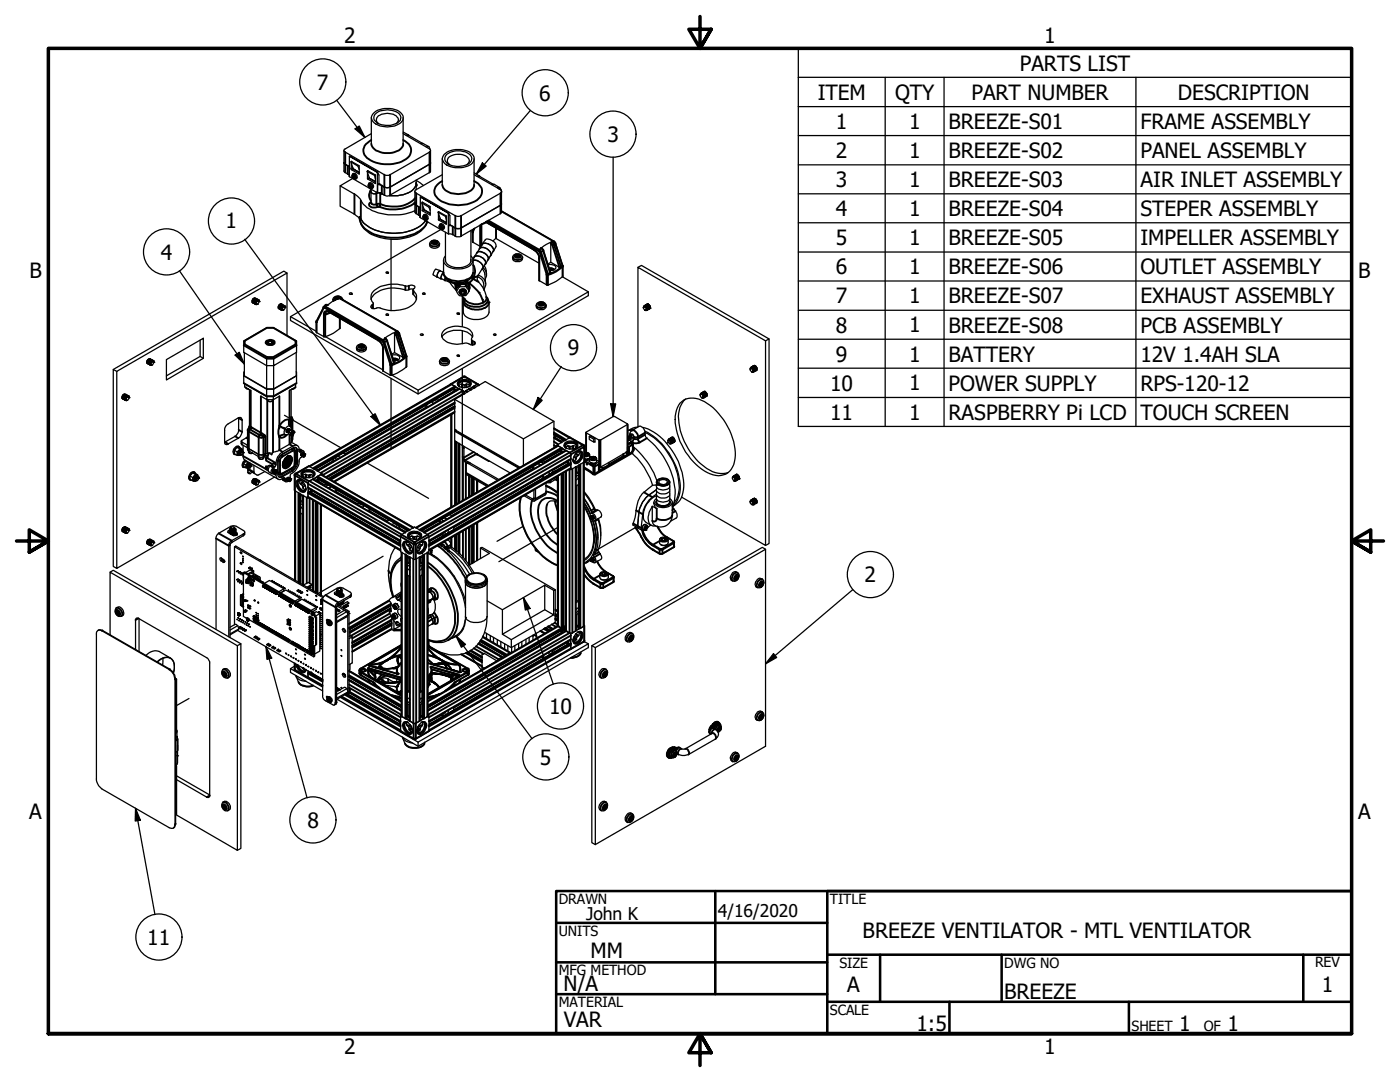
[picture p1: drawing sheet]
<svg xmlns="http://www.w3.org/2000/svg" width="279mm" height="216mm" viewBox="0 0 279 216" stroke-linecap="round" stroke-linejoin="round" font-family="sans-serif">
<defs><g id="words">
<g font-size="4.2">
<text x="68.7" y="8.6">2</text>
<text x="208.4" y="8.6">1</text>
<text x="63.2" y="17.9">7</text>
<text x="203.5" y="14.1">PARTS LIST</text>
<text x="107.6" y="20.1">6</text>
<text x="163.2" y="19.9">ITEM</text>
<text x="178.6" y="19.9">QTY</text>
<text x="193.9" y="19.9">PART NUMBER</text>
<text x="235.1" y="19.9">DESCRIPTION</text>
<text x="121.2" y="28.3">3</text>
<text x="166.8" y="25.7">1</text>
<text x="181.4" y="25.7">1</text>
<text x="189.3" y="25.7">BREEZE-S01</text>
<text x="227.6" y="25.7">FRAME ASSEMBLY</text>
<text x="166.8" y="31.5">2</text>
<text x="181.4" y="31.5">1</text>
<text x="189.3" y="31.5">BREEZE-S02</text>
<text x="227.6" y="31.5">PANEL ASSEMBLY</text>
<text x="166.8" y="37.3">3</text>
<text x="181.4" y="37.3">1</text>
<text x="189.3" y="37.3">BREEZE-S03</text>
<text x="227.6" y="37.3">AIR INLET ASSEMBLY</text>
<text x="45" y="45.6">1</text>
<text x="166.8" y="43.1">4</text>
<text x="181.4" y="43.1">1</text>
<text x="189.3" y="43.1">BREEZE-S04</text>
<text x="227.6" y="43.1">STEPER ASSEMBLY</text>
<text x="32.1" y="51.8">4</text>
<text x="166.8" y="48.9">5</text>
<text x="181.4" y="48.9">1</text>
<text x="189.3" y="49">BREEZE-S05</text>
<text x="227.6" y="49">IMPELLER ASSEMBLY</text>
<text x="5.9" y="55.5">B</text>
<text x="166.8" y="54.7">6</text>
<text x="181.4" y="54.7">1</text>
<text x="189.3" y="54.7">BREEZE-S06</text>
<text x="227.6" y="54.7">OUTLET ASSEMBLY</text>
<text x="271.1" y="55.5">B</text>
<text x="166.8" y="60.5">7</text>
<text x="181.4" y="60.5">1</text>
<text x="189.3" y="60.5">BREEZE-S07</text>
<text x="227.6" y="60.5">EXHAUST ASSEMBLY</text>
<text x="113.3" y="70.9">9</text>
<text x="166.8" y="66.4">8</text>
<text x="181.4" y="66.3">1</text>
<text x="189.3" y="66.4">BREEZE-S08</text>
<text x="227.6" y="66.4">PCB ASSEMBLY</text>
<text x="165.7" y="78">10</text>
<text x="166.8" y="72.1">9</text>
<text x="181.4" y="72.1">1</text>
<text x="181.4" y="77.9">1</text>
<text x="189.3" y="72.1">BATTERY</text>
<text x="189.3" y="78">POWER SUPPLY</text>
<text x="227.6" y="72.1">12V 1.4AH SLA</text>
<text x="227.6" y="78">RPS-120-12</text>
<text x="165.7" y="83.8">11</text>
<text x="181.4" y="83.8">1</text>
<text x="189.3" y="83.8">RASPBERRY Pi LCD</text>
<text x="227.6" y="83.8">TOUCH SCREEN</text>
<text x="172.5" y="116.2">2</text>
<text x="109.6" y="142.4">10</text>
<text x="107.8" y="152.6">5</text>
<text x="5.8" y="163.4">A</text>
<text x="61.3" y="165.2">8</text>
<text x="271" y="163.4">A</text>
<text x="29.4" y="188.5">11</text>
<text x="117.9" y="191.1">MM</text>
<text x="172.1" y="187.2">BREEZE VENTILATOR - MTL VENTILATOR</text>
<text x="112.5" y="197.7">N/A</text>
<text x="169.1" y="198">A</text>
<text x="263.8" y="198">1</text>
<text x="200.4" y="199.4">BREEZE</text>
<text x="112.5" y="204.9">VAR</text>
<text x="182.9" y="205.7">1:5</text>
<text x="235.3" y="205.7">1</text>
<text x="245" y="205.7">1</text>
<text x="68.7" y="210.3">2</text>
<text x="208.4" y="210.3">1</text>
</g>
<g font-size="3.5">
<text x="117" y="183.6">John K</text>
<text x="143.3" y="183.1">4/16/2020</text>
</g>
<g font-size="2.8">
<text x="111.5" y="180.3">DRAWN</text>
<text x="165.6" y="180.3">TITLE</text>
<text x="111.5" y="186.8">UNITS</text>
<text x="111.5" y="194.6">MFG METHOD</text>
<text x="167.5" y="193.1">SIZE</text>
<text x="200.4" y="193.1">DWG NO</text>
<text x="262.4" y="193">REV</text>
<text x="111.5" y="200.9">MATERIAL</text>
<text x="165.6" y="202.5">SCALE</text>
<text x="225.8" y="205.7">SHEET</text>
<text x="240.2" y="205.7">OF</text>
</g>
</g></defs>
<!-- layer: Tweak Trail (ANSI) -->
<path d="M78 47.8v14.2M92.3 59.1v6.1M78 75.5v13.9M92.3 66v2.6M92.3 73.5v26.4M56.8 82.9l11.2 6.4M73.3 92.4l12.2 7M133.6 88.1l-.6 .4M76.5 111l-13 7.4M104.4 105l-5.2 3M111.3 105.3l-11.7 6.8M37.7 139.4l-2.5 1.4" fill="none" stroke="#000" stroke-width=".25"/>
<!-- layer: Visible (ANSI) -->
<g fill="none" stroke="#000" stroke-width=".25">
<path d="M67.9 37.1v4l2.8 1.6 1.1 .9v-.4a6.3 6.3 0 0 0 5 3.2 9.2 9.2 0 0 0 7.8-2l.4-.4M68.6 32.4l.3 .4M68.6 30v4.2l1.1 .9M68.9 32.8l.8 .5v.3M68.9 32.8l.8 .5M69.7 33.6h.1M69.7 31.2v4l5.6 3.3M70 32.3l1.4 .8 .3 .7M70 32.3l.5 1.4M70.1 32.3l1.6 .8v1.6l-1.6-.9M70.1 32.6v1.2M70.2 32.2l-.2 .1"/>
<path d="M70.3 34.9a.51 .51 0 0 1 .6-.3 .51 .51 0 0 1 .3 .6 .48 .48 0 0 1-.4 .6 .48 .48 0 0 1-.5-.6zM70.4 35.2l.1 .3M70.4 35.6l-2.5 1.5 3.2 1.8 .8 .8a5.3 5.3 0 0 0 3.6 2.8 11.6 11.6 0 0 0 7.3-.5M70.4 33.5v.2l1.3 .7M70.4 33.7h.1M70.4 33.7l-.3 .1M70.4 33.7l1.3 .7M70.5 35.1l-.1 .1M70.5 35.2l.1-.1-.2 .1M70.5 33.7l1.2 .7M70.6 35.1l.2 .3-.3 .1M70.6 35.1l-.1-.1v.1"/>
<path d="M70.6 35.4l.1-.1-.2 .2M70.6 35.2l-.1 .2 .2-.1M70.6 35.1h-.1M70.6 35.2l-.2 .1M70.8 35.4h-.1M71.6 33l-.2 .1M73.3 34.2l1.4 .8 .2 .7M73.3 34.2l.4 1.4M73.3 34.2v-.2l1.6 .9v1.7l-1.6-.9M73.3 34.4v1.3M73.5 34.1l-.2 .1M73.6 37.1l.1 .3"/>
<path d="M73.7 35.4v.2l1.2 .7M73.7 35.6h.1M73.7 35.6l-.4 .1M73.7 35.6l1.2 .7M73.7 37l.1-.1 .2 .3M73.7 37h-.1v.1M73.7 37h.2h-.2M73.9 37l-.3 .1M73.9 37.1l-.2 .2M74 37.2v.2h-.3M74 37.2l-.3 .2M74 38.3l.5 .4 .6-.1"/>
<path d="M74 38.2a.75 .75 0 0 0 1.1 .4M74 37.7v2.8M74.1 26.7l-5.4 3.1-.1 .3 8.4 4.9h.7l8-4.6 .2-.3v-.3l-5.4-3.1M74.1 23.5v5.2M74.7 22.4a4.6 4.6 0 0 1 5.4 .3 1.29 1.29 0 0 1-.5 2.1 4.7 4.7 0 0 1-5.1-.5 1.17 1.17 0 0 1 .2-1.9zM74.8 22.9a4 4 0 0 1 4.3-.6 1.26 1.26 0 0 1 .9 1.4 1.26 1.26 0 0 1-1.3 1.1 3.8 3.8 0 0 1-4-.9l-.1-.5zM74.9 34.9l-.2 .1M75.1 38.6l.7-.1 .5 .2M75.3 34.4l.1 4.1M75.4 34.4l-5.7-3.2 5.7 3.2 .2 .5v1.8M75.4 36.8l.8 .2 .5 .3M75.4 36.8v1.7"/>
<path d="M75.6 24.7a.94 .94 0 0 1-.5-.9 .94 .94 0 0 1 .7-.8 3.1 3.1 0 0 1 3.6 .6 .86 .86 0 0 1-.4 1.1M75.6 36.7h.1M75.6 36.6l1.1 .7M75.6 36.7l-.2 .1M80.5 23.5v5.2M80.5 26.4l1 .5M81 27l.4-.1 .3 .2M81.1 27.1l.4-.1 2.8 1.6M82.8 38.2v4.2l.9 .6 .1 .2M83.1 36.4a2.52 2.52 0 0 1-2.1 2.3l-1.6 .4h-1.7M83.1 36l1.4 1M83.1 35.9v1.9"/>
<path d="M83.9 39.3v4.1l5.6 3.3M83.9 28.6h.6l1.1 .7M85.1 29.3h.5l.2 .4M85.9 32.4v.3l-8 4.6-.5 .2-.7-.2M85.9 30v4.4l-8.2 4.7h-.5l-1.2-.6h-.6M88.3 34.9l-5.2 2.9M88.3 31.7v5.2M88.6 30.8a4.7 4.7 0 0 1 5.7 0 1.44 1.44 0 0 1-1 2.3 4.7 4.7 0 0 1-4.7-.6 1.15 1.15 0 0 1 0-1.7zM89.2 30.8a3.9 3.9 0 0 1 4.8 .3 1.26 1.26 0 0 1-1.1 1.9 3.8 3.8 0 0 1-3.9-.7 1.08 1.08 0 0 1 .2-1.5zM89.7 32.9a1.05 1.05 0 0 1-.4-1.2 1.05 1.05 0 0 1 1-.7 2.58 2.58 0 0 1 3.4 1l-.2 .4-.3 .5M94.6 34.9l5.3 2.9 .2 .5-.2 .2-8.1 4.6h-.9l-7.8-4.6-.3-.2 .1-.3 .2-.2M94.6 31.7v5.2"/>
<path d="M94.6 34.5l1.1 .6M95.2 35.2a.39 .39 0 0 1 .6 0M95.2 35.2h.5l2.7 1.6M98.1 36.8h.5l1.2 .7M99.3 37.5l.4-.1 .2 .4M99.4 37.6a.67 .67 0 0 1 .7 .8M100.1 38.2v4.2l-8.3 4.8h-.2a1.5 1.5 0 0 1-1.4-.5h-.7v-1.7M50.5 59.6l-.1 .3M50.6 59.7l-.1 .3M50.7 59.8l-.1 .3M50.8 59.5h.1M50.9 59.5a.61 .61 0 0 0-.5 .9"/>
<path d="M50.9 59.9l-.2 .2M50.9 59.6a.53 .53 0 0 0-.5 .3 .53 .53 0 0 0 .1 .6M51 59.6a.54 .54 0 0 0-.6 .1 .54 .54 0 0 0 0 .7M51 59.6a.61 .61 0 0 0-.5 .9M51 59.9l-.2 .3M51 59.6h.1M51.1 59.6a.53 .53 0 0 0-.6 .3 .53 .53 0 0 0 .1 .6M51.1 59.6a.55 .55 0 0 0-.5 .3 .55 .55 0 0 0 .1 .6M51.1 59.6h.1M51.2 59.7a.53 .53 0 0 0-.5 .3 .53 .53 0 0 0 0 .6M51.2 59.7a.55 .55 0 0 0-.5 .3 .55 .55 0 0 0 .1 .6M51.2 59.7h.1"/>
<path d="M51.3 59.8a.53 .53 0 0 0-.5 .2 .53 .53 0 0 0 .1 .6M51.3 59.8a.55 .55 0 0 0-.4 .8M51.3 59.8h.1M51.4 59.8a.48 .48 0 0 0-.6 .7l.2 .2M51.5 59.9l-.1-.1a.51 .51 0 0 0-.5 .4 .51 .51 0 0 0 .3 .6M51.5 59.8a.58 .58 0 0 0-.5 .9M51.6 59.9a.5 .5 0 0 0-.5 .3 .5 .5 0 0 0 .1 .6l.2-.1M51.6 59.9l.1 .2-.1-.2-.2 .2 .2-.1 .1 .2M51.6 59.9h.1M57.3 54.5l-.7-.4-34 19.6M67.2 59.3l-.2 .1h.2M67.2 59.3h.5"/>
<path d="M67.2 59.4v.2M67.2 59.6h.1M67.2 59.3v.1M67.2 59.5v.1M67.3 59.4v.1M67.4 59.6l-1 .5-1.1 .8M67.4 59.4v.1M67.5 59.4v.1M67.6 59.4l11.9 6.8 1.7 4.9v2.1a6.3 6.3 0 0 1-3.3 1.7l-1.5-.9v-4.5a2.05 2.05 0 0 0-.9-1.6l-10.2-5.7M67.6 59.4l-.5 .2-.2 .3M67.7 59.3l.1 .1h-.2zM68.4 59.8a1.08 1.08 0 0 0-1.9-.2v.5"/>
<path d="M69.7 58.5l.4-.1 .2 .2-.1 .1h-.4zM71.8 43.5a4 4 0 0 0 2.9 3.5 9.8 9.8 0 0 0 9.3-.9l.3-.3a2.88 2.88 0 0 0 1-1.6M74 40.5h.1M74.7 57.9a7 7 0 0 1 6.4-.8h.2a1.29 1.29 0 0 1 1.5 .1l-.4 .6a1.96 1.96 0 0 1 .4 2.5 6.4 6.4 0 0 1-6.4 1.4 2.01 2.01 0 0 0-1.9-.1l-.3-.1-.2-.3 .5-.6a1.86 1.86 0 0 1 .2-2.7zM77 54.4l.3-.2 .2 .2-.3 .1zM82.4 57.8v.9l.6 .7 .1 .4M82.5 57.7h-.3a3.1 3.1 0 0 1-2.4-.1 5.5 5.5 0 0 0-5.6 1.8l-.2 .4M82.8 40.6l.3 .4zM83.1 41l.7 .5v.3M83.1 41l.8 .5M83.8 41.8l.1 1.6M83.9 41.7l-.1 .1"/>
<path d="M84.2 40.5l1.4 .8 .3 .7M84.2 40.5l.4 1.3M84.3 40.4v-.1l1.6 .9v1.7l-1.6-.9M84.3 40.7v1.3M84.3 58.5h.5a.23 .23 0 0 1-.2 .3 .23 .23 0 0 1-.3-.3zM84.4 40.4l-.2 .1M84.5 43.4l.1 .3M84.6 41.7v.1l1.3 .8-1.3-.8M84.6 42.9a.57 .57 0 0 1 .7 .1 .57 .57 0 0 1 .1 .7 .56 .56 0 0 1-.8 .1 .56 .56 0 0 1 0-.9zM84.6 41.8h.1M84.6 41.8l-.3 .2M84.6 43.3l.1-.1 .2 .3"/>
<path d="M84.6 43.3l-.1-.1v.2M84.6 43.3l.2-.1-.2 .1M84.6 41.8l1.3 .7M84.8 43.3l-.3 .1M84.8 43.4l-.2 .1M84.8 43.5l-.2 .1M84.9 43.5v.2h-.3M84.9 43.5l-.3 .2M84.9 43.5l-.1 .1M85 43.6h-.2M85.8 41.2l-.2 .1M86 48.2a.94 .94 0 0 1 1.2-.2 .94 .94 0 0 1 .3 1.3 1.3 1.3 0 0 1-1.7-.2v-.6z"/>
<path d="M86.5 48.1l-.2 .1 .2 .1M86.5 48.1l.2 .2 .3-.2M86.5 48.3l-.2 .2 .2 .1M86.5 48.1v.2M86.5 48.5v.1M86.5 48.4l.1 .2M86.6 48.2v.3M86.7 48.3v.2M86.8 48.2v.3M86.9 48.3l.1-.2 .1 .1-.2 .1 .2 .3-.4-.1-.2 .1M86.9 48.4v.2M86.9 48.5v.1"/>
<path d="M87.4 42.4l1.5 .8 .2 .7M87.4 42.4l.5 1.4M87.5 42.4v-.2l1.6 .9v1.7l-1.6-.9M87.5 43.9l.3-.1 1.3 .6M87.5 42.6v1.3M87.6 42.3l-.2 .1M87.8 44.8a.55 .55 0 0 1 .9 .2 .55 .55 0 0 1-.7 .7l-.4-.6zM87.8 45.3l.1 .2M87.8 54l-.9-.3-.3 .5-.2 .6 .8 .5M87.8 43.5v.3l1.3 .6M87.8 43.7l.1 .1M87.9 54.1l-.1-.1a1.44 1.44 0 0 0-.6 1.3h.2"/>
<path d="M87.9 45.2l-.1-.1v.2M87.9 45.2l.1-.1-.1 .1M87.9 43.8l1.2 .6M88 45.8l-30 17.4v.7l25.4 14.7 34-19.6v-.8l-34 19.7v.7M88 45.1h-.1v.1M88 45.1l.2 .3M88 45.1l-.2 .2M88 45.2l-.1 .1M88.1 45.3l-.2 .2M88.1 45.3l-.2 .1M88.2 45.4l-.2 .3-.1-.2M88.2 45.4l-.3 .1"/>
<path d="M88.5 54.3l-.7-.3a1.27 1.27 0 0 0-.6 1.2l.8 .5M88.5 54.4a1.23 1.23 0 0 0-.4 1.3v-.1M88.5 54.4l-.3 .4-.2 .7 .8 .5M88.5 54.4a2.19 2.19 0 0 0 2.3 2l.8 .1M88.5 51.9v2.5M88.8 55.4v.6l.2-.1M88.9 55.4l-.1 .5 1 .4M88.9 51.1a1.28 1.28 0 0 0 .4 2 4.1 4.1 0 0 0 4.8-.5l.2-.2a1.02 1.02 0 0 0-.3-1.3M88.9 51.8a2.11 2.11 0 0 0 2.5 1.6 2.63 2.63 0 0 0 2.6-1.1v-.5M88.9 46.4v5.8M89 43.1l-.1 .1M89.5 42.5v4.1"/>
<path d="M89.5 42.5l-5.6-3.2 5.6 3.2 .3 .6v1.8l-.3 .1M89.7 56.1l1.4 1.9M91.1 57.7v.4M91.6 57l-.2 .2M91.6 57l-.3 .3M91.6 56.9l.1 .4M91.7 57.3l1.2-.1 .7 .8a1.23 1.23 0 0 1-.9 1.1 1.23 1.23 0 0 1-1.3-.5l-.3-.5zM91.8 56.5h.1M92.1 56.7l-.3 .1M92.2 59.1l.5 .6M92.6 59.6l-.1 .6M92.6 58.1a.41 .41 0 0 1 0 .6 .41 .41 0 0 1-.6-.2 .41 .41 0 0 1 .3-.5l.3 .2"/>
<path d="M92.7 56.8l-.7-.1-.2 .1M92.7 59.7h.1M92.8 56.8h-1M92.8 56.8l-.8-.1-.2 .1v.4M92.9 56.8v.4M93 56.8v.4M93.1 57l.2 .2M93.2 56.1h.1M93.5 57.7a1.26 1.26 0 0 0-.9-1.2 1.26 1.26 0 0 0-1.4 .6l-.1 .7M93.5 57.7a1.1 1.1 0 0 0-1.4-.9 1.51 1.51 0 0 0-1 1v.4M93.5 57.7l.1 .3M93.6 57.5l-.1-.7a.55 .55 0 0 0-.9-.3 1.33 1.33 0 0 0-1.6 .8l.1 .4"/>
<path d="M93.7 56.5h.1M94 46v6.2M94.4 51.8a1.13 1.13 0 0 1 1.9-.4l.3 .5a.57 .57 0 0 1 .2 .7l-.4 .9M94.4 51.9a2.08 2.08 0 0 1 2.1 1.4l-.3 .4M94.6 45.7l-.3 .4v2.2l1.6 .9M94.6 51.5a.94 .94 0 0 1 1.5-.1 .98 .98 0 0 1 .7 1.4M94.6 51.2l.6-.8a1.63 1.63 0 0 1 2.2 1v.4l-.4 .8M95.1 50.6l.1-.3a1.7 1.7 0 0 1 2.3 1.5l-.2 .2M95.2 50.4l.6-.8a1.49 1.49 0 0 1 2.1 1.3l-.4 .9M95.2 55.2l.9 .6a2.98 2.98 0 0 1 .5 2.2M95.4 55a1.17 1.17 0 0 0 .1 1.3l.9 1.1 .7 2M95.4 55l.9-1.5a1.57 1.57 0 0 0-1.9-1.6v2.5a1.87 1.87 0 0 1-1.2 1.7"/>
<path d="M95.4 55h.1M95.4 54.9a1.85 1.85 0 0 1 1.2 2.8M95.5 58.4h.1M95.6 58.4h.1M95.6 49.8a.81 .81 0 0 1 1.4-.3 1.22 1.22 0 0 1 .9 1.6l-.1 .1M95.7 49.5l.6-.7a1.58 1.58 0 0 1 2.2 .9l-.5 1.3M96.1 49a.63 .63 0 0 1 1.1-.4 1.48 1.48 0 0 1 1.3 1.6l-.2 .1M96.2 48.7l.6-.8a1.17 1.17 0 0 1 1.6 .2l.4 .4 .2 .4v.3l-.5 .9M96.3 59.8h.1M96.3 53.7l.4 .7 .2 2.2M96.5 53.5l.4 .5a1.62 1.62 0 0 1-.1 1.7M96.6 53.1a2.21 2.21 0 0 1 .5 1.6"/>
<path d="M97 59.2l.3 .2 .3 .9M97.1 59.4h.1M98.9 47.6l8.7 4.9M99 45.5v2l-.6 .6M99.9 41l-7.9 4.5a1.99 1.99 0 0 1-2-.5h-.5M99.9 41l-8.1 4.6h-.7l-1.3-.8M100.1 42.1l10.7 6.3 1.5 4.7v2a7.1 7.1 0 0 1-3.1 1.8l-1.6-1v-4.4a1.82 1.82 0 0 0-.9-1.5l-9.8-5.7M100.1 40.6l-.2 .4M102.4 51a1.14 1.14 0 0 1 1.9 .3v.4a1.23 1.23 0 0 1-1.9 .1zM103.1 51.3l.2-.1h.4l-.2-.1 .1-.2-.1 .4M103.1 50.9h-.2l.2 .2M103.1 50.9l.2 .1 .3-.1"/>
<path d="M103.1 51.1l-.2 .1 .2 .1M103.1 50.9v.2M103.1 51.1v.2M103.1 51.1v.1M103.2 50.9v.3M103.3 51v.2M103.4 50.9v.3M109.3 52.7l.6-.4 1.7 1M109.4 52.8a1.1 1.1 0 0 1 1.5 .7l-.6 .5h-.5v-.2M109.6 53.5l.9 .1 .2 .2M109.7 53.7h.5M109.9 52.3v-3.8l.2-.2-1.1 .5-1.1 .7h.2l.4 .3 1.4 4.6"/>
<path d="M109.9 54.4h.1M109.9 53.8v.2M110 53.8v.2M110.1 53.9v.1M110.2 53.8v-.1v.3M111.6 53.3h.1M111.6 53.3h.4l-1.3 .9-.9 .3 .1-.1M112.3 55.2l5.1 3M127.3 53.3l.7-.3 25.5 14.6-.7 .4M23.3 74.1l-.7-.4v39.3l.7 .4M24.4 79.5h.1M24.4 79.5v.1"/>
<path d="M24.5 79.6h.1M24.6 78.8l-.2 .3M24.6 79.6h.1M24.7 78.9l-.2 .2M24.7 79.7h.1M24.8 78.9l-.2 .3M24.8 79.8h.1M24.9 79l-.1 .2M24.9 78.6v.1M25 78.7a.55 .55 0 0 0-.5 .3 .55 .55 0 0 0 0 .6M25 79.8h.1M25 78.7h.1"/>
<path d="M25 78.7a.51 .51 0 0 0-.5 .3 .51 .51 0 0 0 0 .6M25 78.7a.53 .53 0 0 0-.5 .3 .53 .53 0 0 0 .1 .6M25 78.7a.61 .61 0 0 0-.4 .9M25 79.1l-.1 .3M25.1 78.8a.53 .53 0 0 0-.5 .3 .53 .53 0 0 0 0 .6M25.1 79.9h.1M25.1 78.8a.61 .61 0 0 0-.4 .9M25.1 79.1l-.1 .3M25.1 78.8h.1M25.2 78.9a.53 .53 0 0 0-.5 .3 .53 .53 0 0 0 .1 .6M25.3 79.4l.2-.2a.35 .35 0 0 1 .2 .5 .35 .35 0 0 1-.5 .1zM25.3 78.9a.61 .61 0 0 0-.5 .9"/>
<path d="M25.3 79.2l-.2 .4M25.3 78.9h.1M25.3 78.9a.53 .53 0 0 0-.5 .3 .53 .53 0 0 0 .1 .6M25.4 78.9a.55 .55 0 0 0-.5 .3 .55 .55 0 0 0 .1 .6M25.4 78.9h.1M25.5 79a.53 .53 0 0 0-.6 .3 .53 .53 0 0 0 .1 .6M25.5 79.1h-.3a.44 .44 0 0 0-.3 .5 .44 .44 0 0 0 .4 .3M25.5 79a.55 .55 0 0 0-.5 .3 .55 .55 0 0 0 .1 .6M25.5 79h.1M25.6 79.1h-.2a.47 .47 0 0 0-.1 .8h.2M25.6 79.1l.1 .2v-.2l-.3 .1h.3v.2M25.6 79.1h.1"/>
<path d="M25.6 79.2h-.2M25.6 79.2h.1M25.7 79.4h.1M25.7 79.3h.1M29.3 72.5h.1M29.5 72.5h.1M29.5 71.8l-.2 .2M29.5 72.6h.1M29.6 71.8l-.1 .3M29.7 72.6h.1M29.7 71.9l-.1 .3M29.8 72.7h.1"/>
<path d="M29.8 71.6h.1M29.8 72l-.1 .3M29.9 71.6a.55 .55 0 0 0-.5 .3 .55 .55 0 0 0 .1 .6M29.9 72.8h.1M29.9 71.6h.1M30 71.7a.51 .51 0 0 0-.6 .2 .51 .51 0 0 0 .1 .6M30 71.7a.51 .51 0 0 0-.6 .3 .51 .51 0 0 0 .1 .6M30 71.7a.61 .61 0 0 0-.5 .9M30 72.1l-.2 .2M30 72.8h.1M30 71.7h.1M30 71.8a.53 .53 0 0 0-.5 .2 .53 .53 0 0 0 .1 .6"/>
<path d="M30.1 71.8a.61 .61 0 0 0-.4 .8M30.1 72.1l-.2 .3M30.1 71.8h.1M30.2 71.8a.53 .53 0 0 0-.6 .3 .53 .53 0 0 0 .1 .6M30.2 72.3l.3-.2a.36 .36 0 0 1 .1 .5 .36 .36 0 0 1-.4 .2zM30.2 71.8a.55 .55 0 0 0-.5 .3 .55 .55 0 0 0 .1 .6M30.2 72.1l-.2 .4M30.2 71.8h.1M30.3 71.9a.53 .53 0 0 0-.5 .3 .53 .53 0 0 0 0 .6M30.4 71.9a.55 .55 0 0 0-.5 .3 .55 .55 0 0 0 0 .6M30.4 71.9h.1M30.4 71.9a.53 .53 0 0 0-.5 .3 .53 .53 0 0 0 .1 .6"/>
<path d="M30.4 71.9a.61 .61 0 0 0-.4 .9M30.5 72l-.3 .1a.45 .45 0 0 0-.3 .4 .45 .45 0 0 0 .3 .4M30.5 72l-.3 .1a.48 .48 0 0 0 0 .8l.2-.1M30.5 72l.2 .3-.2-.2-.1 .1 .2-.1 .1 .2M30.5 72h.1M30.5 72.1l-.1 .1M30.5 72.1h.1M30.7 72.3h.1M33.2 71.8l7.4-4.3v4l-7.4 4.3zM39.9 67.9v3.2M40.6 71.5l-.7-.4-6.7 3.9M48.7 68l4.5-2.6h1.4l4.5 2.6"/>
<path d="M48.8 74.2h-.2v.8M48.8 70.4v4.6l4.4 2.6h1.4l4.5-2.6v-4.6M48.8 68.7l-.2 .2M48.8 68l-.2 .1v2.2l4.6 2.7h1.4v4.6M48.8 76.6v.6l1.2 .7M49 77.3l.1 .2 .4 .1M49 77.3h.1M49.1 77.5l.5 .1M49.8 77.7v7.4M50.4 60.3h.1M50.4 60.3v.1M50.5 60.5h.1"/>
<path d="M50.7 60.5h.1M50.8 60.6h.1M50.9 60.6h.1M51 60.7h.1M51.1 60l-.2 .3M51.2 60l-.1 .4M51.4 60.7h.1M51.4 60a.34 .34 0 0 1 .2 .4 .34 .34 0 0 1-.4 .2v-.4zM51.6 60l-.2 .1M51.6 60h.1M51.7 60.2h.1M51.7 60.1h.1"/>
<path d="M52.1 79.1l1.2 .7v-.7M53.1 68.5a1.02 1.02 0 0 0 1.6 0M53.2 77.7l-4.6-2.7 .1 1.5 4.5 2.6M53.3 79.1l-.1-1.4h1.4v1.4M53.3 71.2l-.1 6.4M53.3 79.8h1.2M53.3 79.1h1.3M53.4 79.8a.57 .57 0 0 0 .5 .3 .57 .57 0 0 0 .6-.3M53.4 68.5l.1 .3M53.5 68.3l-.4 .2M53.5 68.3a.43 .43 0 0 1 .5-.2 .43 .43 0 0 1 .3 .4l-.5 .1zM53.7 68.2l-.2 .1a.49 .49 0 0 0 .4 .5 .49 .49 0 0 0 .5-.3l-.2-.3"/>
<path d="M54.4 68.3l.3 .2M54.4 68.5v.3M54.5 65.4h.1M54.6 77.7l4.6-2.7-.1 1.5-4.5 2.6M55.6 61.5h.1M55.7 61.6h.1M55.8 60.8l-.2 .3M55.8 79.1l-1.3 .7v-.7M55.9 60.9l-.2 .3M55.9 61l-.1 .2M56 61.8h.1M56.1 60.6h.1"/>
<path d="M56.1 61l-.2 .3M56.1 60.7a.54 .54 0 0 0-.5 .3 .54 .54 0 0 0 .1 .6M56.1 61.8h.1M56.2 60.7a.54 .54 0 0 0-.6 .3 .54 .54 0 0 0 .1 .6M56.2 60.7a.53 .53 0 0 0-.5 .3 .53 .53 0 0 0 .1 .6M56.2 60.7l-.1 .1a.51 .51 0 0 0-.4 .4 .51 .51 0 0 0 .2 .5M56.2 60.7a.59 .59 0 0 0-.4 1M56.2 61.1l-.1 .2M56.3 61.9h.1M56.3 60.8a.54 .54 0 0 0-.5 .3 .54 .54 0 0 0 .1 .6v-.6l.3-.3h.2M56.3 61.2l-.2 .2M56.5 61.4l.3-.2a.41 .41 0 0 1 0 .4 .41 .41 0 0 1-.4 .2z"/>
<path d="M56.5 60.9a.54 .54 0 0 0-.6 .3 .54 .54 0 0 0 .1 .6M56.5 61.2l-.2 .3M56.5 60.9a.53 .53 0 0 0-.5 .3 .53 .53 0 0 0 .1 .6M56.6 61a.53 .53 0 0 0-.6 .3 .53 .53 0 0 0 .1 .5M56.6 61.2h.2M56.6 61h.1M56.6 61.2h.2l.1 .1v-.1zM56.6 61a.53 .53 0 0 0-.5 .3 .53 .53 0 0 0 .1 .5M56.7 61a.53 .53 0 0 0-.5 .3 .53 .53 0 0 0 .1 .6M56.7 61h.1M56.8 61.1v-.1a.53 .53 0 0 0-.6 .3 .53 .53 0 0 0 .1 .6h.2M56.8 61.1h.1"/>
<path d="M56.8 61.2h.1M56.9 61.3v-.1a.41 .41 0 0 0-.5 0 .41 .41 0 0 0-.1 .4l.1 .3 .2-.1M56.9 61.3h.1M56.9 61.3v.1M57.3 66.9v-12.4l-34 19.6v39.3l31.5-18.2M58 63.2l5.1 2.9M58.1 77.7v7.6M58.7 77.5h.1M58.9 77.3v.1l-.6 .2 .4-.1M58.9 77.3h.1M59 76.6v.6l-1.2 .7M59 68h.2v2.3l-4.6 2.7-.1-1.8"/>
<path d="M59 68.7l.2 .2M59.1 74.2l.1 .8M65 67.2l11.4 6.6M65.4 60.8h-.4l-.4 .4-1.5 2.9v2.2l1.5 .9a5.5 5.5 0 0 0 3.2-1.7v-2M65.4 60.8h.1M71.4 68.9a.99 .99 0 0 1 1.2-.1 .99 .99 0 0 1 .4 1 1.28 1.28 0 0 1-1.8 0v-.6zM71.9 69l-.1 .3 .4-.1 .2 .1 .1-.1h-.2l.2-.2-.1-.2-.1 .2M71.9 68.8l-.2 .2h.2M71.9 68.8l.1 .2 .4-.2M71.9 68.8v.2M71.9 69.2v.1M71.9 69.1v.2"/>
<path d="M72 69v.2M72.1 69v.2M72.2 69v.2M72.3 69.1v.2M72.3 69.2v.1M74.5 60.6l-.1 .9M77 62.7h.5a.23 .23 0 0 1-.2 .2 .23 .23 0 0 1-.3-.2zM78.2 70.9a1.03 1.03 0 0 1 1.6 .5l-.4 .5-.8 .1v-.2M78.2 74.9l5.2 3M78.4 71.6a.89 .89 0 0 1 1.1 .2M78.5 71.7l.1 .1 .4-.1M78.7 70.4v-4l.2-.1-.5 .2-1.6 1 .3 .1 .2 .3 1.4 4.5-.1 .2 1.5-.7 .7-.6-.3 .1-1.8-1-.5 .3"/>
<path d="M78.7 71.8v.2M78.8 71.8l.1 .2M78.9 71.9v.1M79 71.9v-.2l.1 .1-.1 .1M83.9 66.7l.4-.1 .2 .2-.4 .1zM86.9 79.7l.7 .2M88.1 71.5l.1-.1a.91 .91 0 0 1 1.2 .2 .91 .91 0 0 1-.1 1.2l-.2 .1a.9 .9 0 0 1-1-.1 .9 .9 0 0 1-.3-.9zM88.2 67.2a4.1 4.1 0 0 1 5.7-.5l.4 .5M88.5 71.6h-.2l.2 .2M88.5 71.6l.2 .1 .3-.1M88.5 71.8l-.2 .1 .2 .1M88.5 71.6v.2"/>
<path d="M88.5 71.9v.1M88.5 71.8v.2M88.6 71.6v.3M88.7 71.7v.2M88.8 65.8a4.6 4.6 0 0 1 5.1 .1l.3 .5a1.08 1.08 0 0 1-.1 1.2l.2 .4 .5 .3a.57 .57 0 0 1-.4 .6 .57 .57 0 0 1-.6-.2l-.7-.2a5.1 5.1 0 0 1-4.6-.8 1.23 1.23 0 0 1 .3-1.9zM88.8 71.6v.3M88.9 71.8v.2l.1-.1M89 71.8v-.2h.1l-.2 .2 .1 .2-.3-.1-.2 .1M89.9 76.7l.1-.1 2.6 1.6v.3M89.9 76.6l.9 .5 .1 .2M89.9 76.6l-28.2 16.4M90.6 77.6v.1"/>
<path d="M90.6 77.4l.1 .2 .5 .3M90.6 77.5v.4l.3 .1M90.6 77.5l-27.6 16M90.7 79.7v6l13.1 7.5M90.7 77.9l.2 .1M90.9 77.3h.1M90.9 77.3l.7 .4M91.2 70.9l.3-.1 .2 .2-.3 .1zM91.2 62.4h.4l.1 .2-.3 .1-.2-.1zM91.4 76.8l.3 .4M91.6 76a1.88 1.88 0 0 1 2.4 .4 1.22 1.22 0 0 1-1.5 .9 .9 .9 0 0 1-1.1-1.1zM92.2 76.8l-.1 .5"/>
<path d="M92.2 76.6v.3M92.5 60.2h.1M92.5 60.2v2.1a2.52 2.52 0 0 0 2.9 1.5 2.12 2.12 0 0 0 2.2-1.5v-2M92.5 75.1l-2.6 1.5M92.5 75.2h.3M92.6 78.5l-.2-.5-.8-.4-28.3 16.4M92.6 76.8l.7-.2 .4 .4M92.6 76.8l-.6-.2-.4 .4M92.6 76.8v.5M92.8 75.1l2.6 1.5M93.1 76.8l.1 .5M93.1 76.6v.3"/>
<path d="M93.5 61.4h.1M93.9 76.8l-.3 .4M94 77.8l-.4-.2-.6 .4-.4 .5M94.1 67.7v.9l.3 .2M94.1 61.2h.1M94.4 77.3h.1M94.4 77.3l-.6 .4M95.5 76.7l-.3-.1-2.6 1.6M95.7 76.8l-.4-.2-.9 .7M95.9 61.2h.1M96.6 61.5h.1M97 60.5h.1"/>
<path d="M97.6 60.3h.1M98.5 66.7l.3-.1 .2 .2-.3 .1zM107.3 60.5l.1-.1a.97 .97 0 0 1 1.1 0 .97 .97 0 0 1 .4 1 1.17 1.17 0 0 1-1.8-.1v-.6zM107.8 60.6l-.2 .2h.5l.2 .1 .1-.1-.2-.2 .2-.1h-.1l-.1 .1M107.8 60.5h-.2l.2 .1M107.8 60.5h.5M107.8 60.5v.1M107.8 60.7v.1M107.8 60.6v.2M107.9 60.5v.3M108 60.5v.3M108.1 60.5v.3"/>
<path d="M108.2 60.6v.2l.1-.1M128.4 61.4a.32 .32 0 0 1 .3-.3 .32 .32 0 0 1 .3 .4v.4M128.5 61.2a.4 .4 0 0 1 .4 .2 .4 .4 0 0 1-.1 .5l-.4-.4zM128.5 61.2a.48 .48 0 0 1 .6 .1 .48 .48 0 0 1-.1 .6M128.6 61a.6 .6 0 0 1 .6 .8M128.6 61h.1M128.7 61.8l.2 .1 .1-.2v.2h-.3M128.7 61a.51 .51 0 0 1 .5 .3 .51 .51 0 0 1 0 .5M128.7 61h.1M128.7 61a.55 .55 0 0 1 .6 .2 .55 .55 0 0 1 0 .6M128.7 61a.54 .54 0 0 1 .5 .2 .54 .54 0 0 1 0 .6M128.8 61.9h.2"/>
<path d="M128.8 60.9a.55 .55 0 0 1 .5 .2 .55 .55 0 0 1 0 .6M128.8 61.9h.1M128.8 60.9h.1M128.8 60.9a.53 .53 0 0 1 .6 .2 .53 .53 0 0 1 0 .6M128.8 61.2l.3 .4M128.9 60.8a.6 .6 0 0 1 .6 .9M128.9 60.8h.1M128.9 61.8h.1M129 60.8a.53 .53 0 0 1 .6 .2 .53 .53 0 0 1-.1 .7M129 61.7l-.1 .1M129 60.8a.6 .6 0 0 1 .6 .8M129 61.2l.2 .3"/>
<path d="M129 60.8h.1M129 61.9h.1M129.1 60.8a.47 .47 0 0 1 .6 .1 .47 .47 0 0 1-.1 .6M129.1 61.8h.1M129.2 61.2l.1 .2M129.2 60.6h.1M129.2 61.8h.1M129.2 60.6v.1M129.3 61.1l.1 .2M129.3 61l.2 .3M129.3 61.7h.1M129.5 61l.2 .2"/>
<path d="M129.5 61.7h.1M129.5 61.6h.1M129.6 60.9l.1 .3M129.7 61.5a.55 .55 0 0 0-.1-.6 .55 .55 0 0 0-.5-.2 .54 .54 0 0 1 .6 .3 .54 .54 0 0 1-.1 .6M129.7 61.5h.1M136.8 79.6a5.5 5.5 0 0 0-1.2 5.6 12.9 12.9 0 0 0 6.6 8.9l1.6 .4 1.5-.2M139.7 78.9a.32 .32 0 0 1 .4-.4 .32 .32 0 0 1 .2 .4v.5M139.8 78.7a.43 .43 0 0 1 .4 .2 .43 .43 0 0 1-.1 .5l-.3-.3zM139.8 78.7a.33 .33 0 0 1 .3-.2 .33 .33 0 0 1 .3 .3l.1 .3-.1 .3M139.9 78.5a.6 .6 0 0 1 .6 .8M139.9 78.5h.1M140 78.5a.51 .51 0 0 1 .5 .2 .51 .51 0 0 1 0 .6"/>
<path d="M140 79.3l.2 .1 .1-.3v.2l-.2 .1h.2M140 78.4a.6 .6 0 0 1 .6 .8M140 79.3h.1M140 78.4h.1M140.1 78.4a.51 .51 0 0 1 .5 .2 .51 .51 0 0 1 0 .6M140.1 79.4h.1M140.1 78.4h.1M140.1 78.4a.55 .55 0 0 1 .6 .2 .55 .55 0 0 1 0 .6M140.1 78.4a.54 .54 0 0 1 .6 .2 .54 .54 0 0 1 0 .6M140.1 78.7l.3 .4M140.2 78.3a.55 .55 0 0 1 .6 .2 .55 .55 0 0 1 0 .6M140.2 78.3h.1"/>
<path d="M140.3 78.3a.53 .53 0 0 1 .6 .2 .53 .53 0 0 1-.1 .6M140.3 79.1l-.1 .3M140.3 79.4h.1M140.3 78.2a.6 .6 0 0 1 .6 .9M140.3 78.7l.2 .2M140.3 78.2h.1M140.5 78.2a.6 .6 0 0 1 .5 .8M140.5 78.6l.1 .3M140.5 78.2h.1M140.5 79.3h.1M140.5 78.1h.1M140.5 79.2h.1"/>
<path d="M140.6 78.1h.1M140.6 78.5l.1 .3M140.7 78.1l-.2 .1M140.7 79.2h.1M140.7 78.5l.1 .2M140.8 78.4l.2 .3M140.8 79.1h.1M140.9 79.1h.1a.61 .61 0 0 0-.5-1l-.1 .1a.55 .55 0 0 1 .6 .3 .55 .55 0 0 1 0 .6M140.9 78.4l.2 .2M140.9 79.1h.1M141 79h.1M141.1 78.9l-.1 .1"/>
<path d="M149.7 73.7a.32 .32 0 0 1 .3-.3 .32 .32 0 0 1 .3 .3v.5M149.7 73.7h.1M149.7 73.5h.3l.2 .5a.37 .37 0 0 1-.4 0 .37 .37 0 0 1-.1-.5zM149.9 73.3a.54 .54 0 0 1 .5 .3 .54 .54 0 0 1 0 .6 .57 .57 0 0 0-.6-.9l-.1 .2M149.9 73.3h.1M150 74.2h.2v-.3v.3zM150 74.2h.1M150.1 74.2h.2M150.1 74.2h.1M150.1 73.2a.55 .55 0 0 1 .6 .2 .55 .55 0 0 1 0 .6M150.1 73.5l.3 .4M150.2 73.2a.53 .53 0 0 1 .6 .2 .53 .53 0 0 1-.1 .6"/>
<path d="M150.2 74.2h.1M150.2 73.1a.55 .55 0 0 1 .6 .2 .55 .55 0 0 1 0 .6M150.2 73.9v.3M150.3 73.1a.53 .53 0 0 1 .6 .2 .53 .53 0 0 1 0 .6M150.3 73.5l.2 .2M150.3 74.2h.1M150.4 73a.54 .54 0 0 1 .5 .3 .54 .54 0 0 1 0 .6 .55 .55 0 0 0 0-.6 .55 .55 0 0 0-.5-.3 .54 .54 0 0 1 .6 .2 .54 .54 0 0 1 0 .7h-.1M150.4 74.1a.51 .51 0 0 0 .1-.6 .51 .51 0 0 0-.6-.2 .55 .55 0 0 1 .6 .2 .55 .55 0 0 1 0 .6M150.4 73.4l.2 .3M150.6 74h.1l-.1-.4a.41 .41 0 0 0-.5-.4 .53 .53 0 0 1 .5 .2 .53 .53 0 0 1 0 .6M150.6 73.3l.1 .3M150.6 72.9l-.1 .1"/>
<path d="M150.6 74h.1M150.7 73.3l.1 .2M150.7 73.2l.2 .3M150.7 74h.1M150.9 73.2l.1 .2M150.9 73.9h.1M151 73.8h.1M153.5 67.6v40.9l-.7 .3M38 95l.5 .3M38.4 94.4l.6 .3M38.8 95.6l.1 .2M38.9 95.8h.1"/>
<path d="M38.9 94.2a.98 .98 0 0 0-1.1 .4 .98 .98 0 0 0-.1 1l.3 .2M38.9 96h.1M39 95.8h.1M39.1 95.2l-.2 .2M39.1 94.5a.63 .63 0 0 0-.8-.2 .63 .63 0 0 0-.4 .6l-.1 .4a.38 .38 0 0 0 .4 .5M39.1 95.2v.3M39.1 95.9h.1M39.2 95.1h.1M39.2 95.3l-.1 .3M39.3 95.1h.1M39.4 95.1a.41 .41 0 0 0-.4 .3 .41 .41 0 0 0 .1 .4M39.4 95.1a.42 .42 0 0 0-.5 .2 .42 .42 0 0 0 .1 .5"/>
<path d="M39.4 95.4l.1-.1a.29 .29 0 0 1 .1 .4 .29 .29 0 0 1-.4 .1zM39.4 95.3h.2v.1zM39.4 95.8l-.1 .1a.37 .37 0 0 1-.2-.4 .37 .37 0 0 1 .4-.3 .4 .4 0 0 0-.4 .2 .4 .4 0 0 0 .1 .5M39.4 95.1a.46 .46 0 0 0-.4 .3 .46 .46 0 0 0 .1 .5M39.4 95.1a.43 .43 0 0 0-.5 .2 .43 .43 0 0 0 .1 .5M39.4 94.7l-.7-.3a.94 .94 0 0 0-.7 1.2l.5 .3M39.4 95.1v.1M39.5 94.9l-.4-.2a.87 .87 0 0 0-.5 1.3h.1M39.6 95.2v.2M39.6 95.3l-.2 .1M39.6 95.2h.1M39.6 95.3h.1"/>
<path d="M39.6 95.2a.44 .44 0 0 0-.5-.5 .44 .44 0 0 0-.4 .5 .43 .43 0 0 0-.2 .5 .43 .43 0 0 0 .6 .2h.1M39.6 95.4h.1M39.6 95.4v.1M45.3 84.7l2.5-1.4a.43 .43 0 0 1 .4 .1 .43 .43 0 0 1 .1 .4v2.4l-.4 .9-2.8 1.6a.37 .37 0 0 1-.3-.5v-2.6zM46.8 89.9l.5 .3M47.3 89.3l.5 .2M47.6 83.4v2.6l-.2 .5-.3 .4-2.3 1.4M47.7 90.5l.1 .2M47.8 90.6h.1M47.8 89.2a.82 .82 0 0 0-1.3 .7v.5l.3 .3M47.8 90.9h.1M47.9 90.7h.1"/>
<path d="M47.9 89.3l-.1-.1a.88 .88 0 0 0-1.1 1l.1 .5h.3M47.9 90.1l-.1 .2M48 90.2l-.1 .2M48.1 90h.1M48.1 90.2l-.1 .3M48.1 88l.2 .7 1.1 .6M48.2 90a.43 .43 0 0 0-.4 .2 .43 .43 0 0 0 .1 .5M48.2 90h.1M48.2 89.9l.1 .1a.37 .37 0 0 0-.5 .2 .37 .37 0 0 0 .1 .5l-.1-.1M48.3 90a.41 .41 0 0 0-.4 .3 .41 .41 0 0 0 0 .4M48.3 90.2h.2v.2l-.4 .3v-.2zM48.3 90.7h.1"/>
<path d="M48.3 90a.48 .48 0 0 0-.4 .7M48.3 90h.1M48.3 89.8v-.2l-.5-.1-.5 .7v.7h.3M48.3 89.6l-.5-.3a.96 .96 0 0 0-1 1.3l.5 .3M48.4 90.1a.37 .37 0 0 0-.5 .2 .37 .37 0 0 0 .2 .5M48.4 90.1l.1 .2M48.4 90.1h-.1a.4 .4 0 0 0-.3 .3 .4 .4 0 0 0 .1 .4l.2-.1M48.4 90.2h-.1M48.4 90.1h.1M48.4 90.2h.1M48.4 90.1a.39 .39 0 0 0-.3-.5 .39 .39 0 0 0-.5 .3 .55 .55 0 0 0 0 1l.4-.1M48.5 90.3h.1"/>
<path d="M48.5 90.3v-.1h-.2h.1l.1 .2M48.5 90.4h.1M48.5 88.8v2.4l.4 .6M48.6 92.6l.5 .2M48.9 91.8a1.11 1.11 0 0 0-.4 1.4l.1 .1M48.9 91.8l6.5 3.8M49 92.1l.5 .2M49.1 91.9a.98 .98 0 0 0-.5 1.4h.4M49.1 87.4l-1 .6 1.3 .8M49.1 87.4l.3 .2M49.4 93.3l.2 1.2h.3l.5-.3M49.4 92.1h-.1a.83 .83 0 0 0-.7 1l.5 .2"/>
<path d="M49.4 87.1l-.3 .3M49.4 89.2l.3 .3 1.9 1.2M49.4 88.8h.1M49.4 89.3h.1M49.4 93.2h.1M49.5 93.7l1.3 .8M49.5 92.6l.3 .1a.29 .29 0 0 0-.3 .2 .29 .29 0 0 0 0 .3h-.2zM49.5 92.8v.1M49.6 92.8l-.1 .2M49.6 90v.3l.4 .2 .4-.1-.5 .1-.2-.1M49.7 92.8l-.1 .2M49.7 93.3h.1"/>
<path d="M49.7 85.4h.1M49.7 85.4l-.3 .4 .1 4.1 2.3 1.3h.8M49.7 93.9h-.2M49.7 92.6h-.1M49.7 92.9v.1M49.7 92.6a.3 .3 0 0 0-.3 .2 .3 .3 0 0 0 .1 .4l-.1-.4M49.7 92.6h.1M49.8 92.6a.38 .38 0 0 0-.3 .6M49.8 92.6h.1M49.8 85.2h.1M49.8 85.2l-.1 .2M49.8 92.5a.36 .36 0 0 0-.4-.1 .36 .36 0 0 0-.2 .3l-.1 .1v.5h.2"/>
<path d="M49.8 92.9l-.1 .2M49.8 92.7a.34 .34 0 0 0-.3 .2 .34 .34 0 0 0 .1 .4M49.8 92.7a.39 .39 0 0 0-.2 .6M49.8 92.7h.1M49.9 92.8a.33 .33 0 0 0-.2-.5 .33 .33 0 0 0-.4 .3l-.2 .6 .1 .1h.4M49.9 93l.1-.1 .1 .2-.3 .2zM49.9 92.8a.29 .29 0 0 0-.3 .1 .29 .29 0 0 0 .1 .4M49.9 92.8a.32 .32 0 0 0-.3 .1 .32 .32 0 0 0 .1 .4M49.9 92.8h.1M50 92.8a.39 .39 0 0 0-.3 .5M50 92.8h.1M50 92.8l-.3 .2v.3h.1"/>
<path d="M50.1 93l-.1-.1-.1 .1 .1-.2 .1 .2a.22 .22 0 0 0-.4 0 .22 .22 0 0 0 .2 .3h.1M50.1 93h.1M50.4 96.3h.1M50.4 96.3v.1M50.4 96.4h.1M50.5 95.6l-.1 .3M50.5 96.5h.1M50.6 95.7l-.1 .3M50.7 92.8v1.6l.1 .1M50.7 96.5h.1M50.7 95.8l-.1 .3M50.8 96.6h.1"/>
<path d="M50.8 95.5h.1M50.9 95.5a.61 .61 0 0 0-.5 .9M50.9 95.9l-.2 .2M50.9 95.6a.53 .53 0 0 0-.5 .3 .53 .53 0 0 0 .1 .6 .54 .54 0 0 1-.1-.7 .54 .54 0 0 1 .6-.2M50.9 96.6h.1M51 95.6a.61 .61 0 0 0-.5 .9M51 95.9l-.2 .3M51 95.6h.1M51 96.7l.1 .1M51.1 95.6a.53 .53 0 0 0-.6 .3 .53 .53 0 0 0 .1 .6M51.1 96l-.2 .3M51.1 95.6a.55 .55 0 0 0-.5 .3 .55 .55 0 0 0 .1 .6"/>
<path d="M51.1 95.6h.1M51.2 95.7a.52 .52 0 0 0-.5 .2 .52 .52 0 0 0-.1 .6l.1 .1M51.2 95.7a.55 .55 0 0 0-.5 .3 .55 .55 0 0 0 .1 .6M51.2 96l-.1 .4M51.2 95.7h.1M51.3 95.8a.57 .57 0 0 0-.6 .7l.2 .1M51.3 95.8a.55 .55 0 0 0-.4 .8M51.3 95.8h.1M51.4 96.1l.2-.1a.39 .39 0 0 1 0 .5 .39 .39 0 0 1-.4 .1l-.1-.1zM51.4 95.8a.5 .5 0 0 0-.6 .3 .5 .5 0 0 0 .2 .6M51.4 96.7h.1M51.5 95.9l-.1-.1a.51 .51 0 0 0-.5 .4 .51 .51 0 0 0 .3 .6"/>
<path d="M51.5 95.8a.58 .58 0 0 0-.5 .9M51.6 95.9a.5 .5 0 0 0-.5 .3 .5 .5 0 0 0 .1 .6l.2-.1M51.6 95.9l.1 .2-.1-.2-.2 .2 .2-.1 .1 .2M51.6 95.9h.1M51.6 96l-.2 .1M51.6 96h.1M51.6 91.1a.54 .54 0 0 0 .5 .5 .54 .54 0 0 0 .5-.5M51.6 90.7l.6 .1 .4-.1M51.7 96.2h.1M51.7 96.1h.1M51.8 91.6h.7M51.8 91.6h.1"/>
<path d="M52.6 87h.1M52.6 90.7v.5l.6-.3 .2 .5M52.6 91.2h.1M52.8 94.1l-1.2 .7-.8-.3M53.2 93.5h.1M53.5 80l.2 .1 .6-.1M53.6 92.9l-.4 .6M53.6 92.9h.1M54 93a.54 .54 0 0 0-.7 .2 .54 .54 0 0 0 .2 .7M54.4 93.9h.1M54.4 93.9v.3M54.4 90.4h-.6l-1.2 .3"/>
<path d="M54.4 94.1h.1M54.4 94.2h.1M54.5 93.7l-.1 .2 .1 .3M54.5 94.2h.1M54.5 93.7l-.1 .2M54.5 92.4l-.1 .2a1.49 1.49 0 0 0-.9 1.4l.7 .5M54.6 93.8l-.1 .2M54.7 93.8l-.1 .2M54.7 94.3h.1M54.7 93.9v.1M54.7 93.7h-.2v.5M54.7 93.7h.1a.34 .34 0 0 0-.3 .2 .34 .34 0 0 0 0 .3"/>
<path d="M54.7 93.7h-.2l-.1 .5M54.7 93.6v.1M54.8 94.4h.1M54.9 93.9l-.2 .2M54.9 93.7a.32 .32 0 0 0-.4 .2 .32 .32 0 0 0 0 .3M54.9 93.7a.29 .29 0 0 0-.4 .2 .29 .29 0 0 0 .1 .3h-.1M54.9 93.7h.1M54.9 94.4h.1M54.9 93.9l-.1 .2M54.9 93.7a.34 .34 0 0 0-.3 .2 .34 .34 0 0 0 .1 .4M54.9 93.8l-.1-.1-.2 .2 .1 .4M55 94l-.1 .2"/>
<path d="M55 93.8a.3 .3 0 0 0-.3 .2 .3 .3 0 0 0 0 .3M55 93.8h.1M55.1 94a.24 .24 0 0 1 .1 .3 .24 .24 0 0 1-.3 .1v-.2zM55.1 93.9a.29 .29 0 0 0-.4 .1 .29 .29 0 0 0 .1 .4M55.1 93.9a.32 .32 0 0 0-.3 .1 .32 .32 0 0 0 0 .4M55.1 93.9h.1M55.1 94.4a.94 .94 0 0 0 .4 1.2 .94 .94 0 0 0 1.2-.3l.2 .1v.5l.2 .2 .4-.2M55.1 94l-.2 .3M55.1 93.9a.39 .39 0 0 0-.2 .5M55.2 94v.2l-.1 .2zM55.2 93.9l-.3 .2v.3M55.2 93.9a.29 .29 0 0 0-.3 .2 .29 .29 0 0 0 0 .3"/>
<path d="M55.2 93.9h.1M55.2 94l-.1-.1-.2 .3M55.6 85.5h.1M55.6 94.7h.1M55.7 85.3h.1M55.8 89.8l-.4 .2-.9 .2-.3 .5-.5-.3M55.8 89.8h.1M55.9 91.1l2.3-1.5 .5-.1 .2 .4v2.6l-.2 .5-.3 .4-2.4 1.4-.4-.1-.1-.4v-2.4zM55.9 85.1h.1M56.3 94.6l-.7 .1M56.3 95.6h.1M56.3 85.3h.1"/>
<path d="M56.3 95.5l.2 .3 .5 .3M56.4 92.8a1.81 1.81 0 0 0 1-1.7l.1 .3-.3 .7-.4 .5-.4 .2M56.5 92.2l.4-.8-.4 .8M56.5 85.4h.1M56.6 85.4h.1M56.6 85.5h.1M56.7 85.5h.1M56.8 85.6h.1M56.8 85.5h.1M56.8 86.7l.2 .1M57 91.4l.1-.2a.72 .72 0 0 1 1.1-.1 .72 .72 0 0 1 .1 1 1.61 1.61 0 0 1-1.5 1.4 .99 .99 0 0 1-.2-1.6zM57 91.4l-.5 .9"/>
<path d="M57.1 86l.2 .2M57.1 91.4l-.5 1M57.1 86.2h.1M57.2 95.5h.1M57.2 95.5l.1 .3M57.2 95.8h.1M57.2 85.7l.3-.2 .2 .2a.29 .29 0 0 0-.4 .2 .29 .29 0 0 0 .1 .3h-.3zM57.2 86.2h.1M57.2 91.2a1.75 1.75 0 0 1-.8 1.3M57.2 91.1a1.58 1.58 0 0 1-.8 1.5M57.3 95.8h.1M57.3 91.1a.5 .5 0 0 1 .6 0 .5 .5 0 0 1 .1 .6 .48 .48 0 0 0 0-.6 .48 .48 0 0 0-.7 0 .64 .64 0 0 1 .9 .1 .64 .64 0 0 1 0 .8 1.27 1.27 0 0 1-1.6 1.2l-.2-.5"/>
<path d="M57.3 86.2h.1M57.3 95.3l-.1 .1 .1 .4M57.3 85.7v.2M57.3 91.6l-.5 .9M57.4 95.4l-.1 .2M57.4 95.9h.1M57.4 85.8l-.1 .2M57.4 86.2h.1M57.4 85.7h.1M57.5 95.4l-.2 .2M57.5 86.3h.1M57.5 95.9h.1"/>
<path d="M57.5 95.4l-.1 .2M57.5 95.2h.1M57.5 85.8l-.1 .2M57.5 91.1a1.66 1.66 0 0 1-1.1 1.9 1.63 1.63 0 0 0 1.2-1.9M57.6 95.5l-.1 .2M57.6 95.3l-.3 .3v.2M57.6 95.3h.1M57.6 96h.1M57.6 85.9l-.1 .1M57.6 85.7a.34 .34 0 0 0-.3 .2 .34 .34 0 0 0 0 .3M57.6 85.7a.35 .35 0 0 0-.3 .5M57.6 86.4h.1"/>
<path d="M57.6 85.7h.1M57.6 91.7l-.6 .9M57.6 95.3l-.3 .1v.4M57.6 85.7a.3 .3 0 0 0-.4 .1 .3 .3 0 0 0 .1 .4M57.6 85.5h.1M57.7 95.5l-.2 .2M57.7 95.3a.39 .39 0 0 0-.3 .6M57.7 95.3h-.2l-.2 .3v.2h.1M57.7 95.3h.1M57.7 85.9l-.2 .1M57.7 85.9h.2a.37 .37 0 0 0-.3 .5zM57.7 85.7a.34 .34 0 0 0-.4 .2 .34 .34 0 0 0 .1 .3"/>
<path d="M57.7 85.7h.1M57.7 91.1a1.48 1.48 0 0 1-1.2 1.9M57.7 95.6v.2M57.7 95.4l-.2 .2v.3M57.7 95.4a.29 .29 0 0 0-.3 .1 .29 .29 0 0 0 .1 .4M57.7 95.4h.1M57.7 85.9l-.1 .2M57.7 86v.1M57.7 85.7a.39 .39 0 0 0-.2 .6M57.7 85.7a.34 .34 0 0 0-.3 .2 .34 .34 0 0 0 .1 .4M57.7 91.1a1.55 1.55 0 0 1-1.2 2 1.27 1.27 0 0 0 1.5-1.3v-.1M57.8 95.6l-.1 .2 .1-.2h.3"/>
<path d="M57.8 95.4a.32 .32 0 0 0-.3 .2 .32 .32 0 0 0 0 .3M57.8 95.4a.34 .34 0 0 0-.3 .2 .34 .34 0 0 0 0 .3M57.8 95.4h.1M57.8 85.8l-.3 .2v.3M57.8 85.8h.1M57.8 91.8l-.6 .9M57.8 91.1a.9 .9 0 0 1-.1 1.4 1.04 1.04 0 0 1-1.2 .7M57.8 88.6h.1M57.8 88.6l-2 1.2M57.8 95.8h.3l-.2 .2zM57.8 95.4a.39 .39 0 0 0-.2 .6M57.8 95.4a.29 .29 0 0 0-.3 .2 .29 .29 0 0 0 .1 .3"/>
<path d="M57.8 85.8a.35 .35 0 0 0-.3 .5M57.8 85.8a.39 .39 0 0 0-.2 .6 .37 .37 0 0 1 .3-.5M57.8 84.9l.1 .1M57.9 95.6h.1a.25 .25 0 0 1 0 .3 .25 .25 0 0 1-.3 0zM57.9 95.5a.29 .29 0 0 0-.3 .2 .29 .29 0 0 0 .1 .3M57.9 85a1.19 1.19 0 0 0-1.2 1.2 .47 .47 0 0 0 .3 .6 .47 .47 0 0 0 .6-.2M57.9 85l.2 .3-.1 .4M58 95.6l-.2 .3M58 95.5h-.2l-.2 .3 .1 .2M58 95.5a.34 .34 0 0 0-.3 .2 .34 .34 0 0 0 0 .4M58 95.5h.1M58 85.8l-.3 .2-.1 .5"/>
<path d="M58 85.8h.1M58 91.9l-.6 .9M58 95.6h-.2l-.1 .4M58 95.6h.1M58 91.1a1.49 1.49 0 0 1-.3 1.9l-.4 .3M58.1 87.6l.3-.5-.3 .9M58.1 83.2l.3 .4v2.3M58.1 85.7h.1M58.1 88.2l.1 .1M58.2 88.3l1.1 .6M58.2 86.4v.3v-.1l.2 .1M58.2 86.7h.2z"/>
<path d="M58.2 86.4l.1-.1 .2 .2M58.2 87.9h.1M58.3 87.9l-.1 .4M58.4 86.2a.19 .19 0 0 1 .2 .2 .19 .19 0 0 1-.2 .2l.2-.2-.1-.2-.3 .2M58.4 86.9h.1M58.4 86.9l-.1 1M58.6 86l-.3-.2a.61 .61 0 0 0-.6 .3 .61 .61 0 0 0 0 .6l.4 .2v1.4l-.3 .3M58.6 89.5h.1M58.6 89.5l.3 .6M58.6 93.2l-.4 .3M58.7 94.7v3.1l2.8 1.6 .2-.1M58.7 86.2v-.1a.49 .49 0 0 0-.6 .2 .49 .49 0 0 0 .1 .6 .56 .56 0 0 0 .5-.4 .56 .56 0 0 0-.2-.6 .68 .68 0 0 0-.4 1h.3"/>
<path d="M58.7 86.2h.1M58.8 97.9v17.9M58.9 89.9h.1M58.9 92.3v.5M58.9 94.5l-.1 .3M59 89.3l.2 .5M59.2 95.9a1.14 1.14 0 0 1 1.6 .8l.2 .6a.66 .66 0 0 1-.1 .8 .66 .66 0 0 1-.9 0 1.88 1.88 0 0 1-.8-2.2zM59.4 89.9l-.3-.6a.47 .47 0 0 0-.7 .1l-2.2 1.3-.6 .7-.2 .5 .1 3.1a.54 .54 0 0 0 .9 .1l2-1.1 .8-.9 .2-.6v-2.6l-.2-.1v2.7l-.3 .8-.4 .4-2.3 1.4h-.6M59.7 95.8l.4 .1M59.7 89.7l.1 .5 .7-.2 .2 .2v.4M59.8 98.6l.1 .2M59.9 95.8l-.1 .2a.64 .64 0 0 0 .5 .8"/>
<path d="M59.9 98.8v17.6M59.9 98.8l.6 .3M60 90.6h.1M60 90.6l.1 .3M60.1 90.9h.1M60.1 90.4l-.1 .3 .1 .2M60.2 94.2a1.86 1.86 0 0 1 2.7 .2 1.15 1.15 0 0 1-1.6 .9l-.7-.1-.3-.3a.54 .54 0 0 1-.1-.7zM60.2 90.5l-.1 .2M60.3 94.7l.2 .4M60.3 90.5l-.1 .2M60.3 96.8l.2 .5a.45 .45 0 0 0 .5 .4M60.3 90.6v.1"/>
<path d="M60.3 91h.1M60.4 95a.81 .81 0 0 1 1.1-.2l.6-.1 .4 .3M60.4 90.6h.2a.32 .32 0 0 0-.2 .1 .32 .32 0 0 0 0 .4zM60.4 90.4h.1M60.4 91.1h.1M60.4 91.1a1.13 1.13 0 0 0-.7 1.3 3.4 3.4 0 0 1-1.7 2.3l-.2 .7M60.4 90.4h-.2l-.1 .5M60.5 96.1l-.6 .4M60.5 99.9l-.6 .1M60.5 90.6l-.2 .2M60.5 90.4a.32 .32 0 0 0-.4 .2 .32 .32 0 0 0 0 .3M60.5 90.4a.29 .29 0 0 0-.4 .2 .29 .29 0 0 0 .1 .3h-.1"/>
<path d="M60.5 90.4h.1M60.5 91.1h.1M60.5 98.9v17.8M60.5 90.9l.1 .2 .2-.4 .2 .1a.27 .27 0 0 1-.2 .3 .27 .27 0 0 1-.3 0zM60.5 90.6l-.1 .2M60.5 90.4a.34 .34 0 0 0-.3 .2 .34 .34 0 0 0 .1 .4l-.1-.4 .2-.2 .1 .1M60.5 97.3v.2M60.6 97.2v.3M60.6 90.7l-.1 .2M60.6 90.5a.3 .3 0 0 0-.3 .2 .3 .3 0 0 0 0 .3M60.6 90.5a.39 .39 0 0 0-.3 .6M60.6 90.5h.1"/>
<path d="M60.6 90l-.6-.3h-.3a.76 .76 0 0 0-.4-.8 .76 .76 0 0 0-.9 .1l-2 1.2a3.3 3.3 0 0 0-1.4 2.8 1.36 1.36 0 0 0-.8 1.5l.1 .1a.67 .67 0 0 0 .5-.7l.2-.1M60.6 90.7l-.1 .2a.22 .22 0 0 1 .1-.2 .22 .22 0 0 1 .3 0M60.7 90.6a.39 .39 0 0 0-.2 .5M60.7 90.6h.1M60.8 90.8h.1v.2l-.2 .1zM60.8 90.7l-.2 .4M60.8 90.6l-.3 .3v.2a.37 .37 0 0 1 .3-.5M60.8 90.6a.29 .29 0 0 0-.4 .2 .29 .29 0 0 0 .1 .3M60.8 90.6h.1M60.8 96.6l-.5 .2M60.8 96.9l-.4 .3M60.8 90.6a.34 .34 0 0 0-.3 .2 .34 .34 0 0 0 .1 .4"/>
<path d="M60.9 96.8l-.3 .3M61 94.6v.6M61 97.5l-.1 .4M61.5 99.1l18.4 10.8M61.5 97.3l18.4 10.6M61.5 96.5l.2-.4 .8-.5 18.4 10.6M61.5 94.8v.5M61.6 98.1l-.1 .3M61.6 98.1h.1M61.6 97.3v.8M61.7 93l-2.8 1.5M61.7 93l2.6 1.6v.1"/>
<path d="M61.8 94.7v.5M61.9 94.9l-.1 .4M61.9 97.6l.1 .6-.2 .1M62 98.2l17.7 10.3M62.1 98.2h-.1M62.1 94.7h-.1M62.2 94.7l-.4 .2M62.2 97.7v.3l-.3 .2M62.3 97.8l-.1 .1M62.5 99.8v18.1M62.7 94.7l-.3 .4M62.8 93.5h.3l.4 .4"/>
<path d="M63.2 95.2h.1M63.2 95.2l1-.5 18.4 10.6M63.2 95.2l-.6 .4M63.4 95.9h.1M63.4 95.9l-.1 .2M63.5 95.4l-.6 .5M63.5 95.5v.4l-.3 .1M63.5 95.6l17.8 10.2M63.6 95.6l-.1 .1M64.3 94.6l-2.7 1.5-.1 .2v3.1M65 97a.57 .57 0 0 1 1 .2l-.3 .2M65.3 96.6l-.7 .2"/>
<path d="M65.5 97.3l.3 .1M66.4 91.6l.2 .5M66.4 91.5l.5 .4M67.2 97.7l-.5 .3M67.2 97.7v.3l-.2 .2M67.4 91.6h-.3M67.9 91.3a.57 .57 0 0 0-1 .1l.3 .3M68.4 90.4l.6 .3M85 80.8v.3l.2 .2M85 80.8l.1 .2 .4 .2M86.7 80.5h-.3M87.2 80.1a.57 .57 0 0 0-1 .2l.4 .2"/>
<path d="M90 82.7v18.5M90.7 86v2l11.1 6.4M90.7 82.4l-23.9 13.7M90.7 81l-25 14.5M90.7 80.4l-25.5 14.8M91.1 88.2v12.3M91.6 88.5v11.8M92.4 88.9v2.7l.9 .8M92.6 89.1v2.4l.2 .3 .9 .5M93.7 95v4.1M93.7 92.3h-.3l-.2 .2M93.7 92.3l5.9 3.4"/>
<path d="M94.2 95.3v3.4M94.7 90.3l.2 .3 2.6 1.5 .2-.1M95.3 90.6v.2M95.3 95.9v2.2M99.3 95.8l-5.9-3.3h-.2l-.2 .1 .1 2.1 4.1 2.3M103.6 93.3l-12.6-7.3v-.1l-.3 .1 12.8 7.4M103.9 99.3a12.4 12.4 0 0 0 2.7 9.8 10.5 10.5 0 0 0 4.7 3.7M104.5 87.6l6.1-3.5-13.8-8-6.1 3.6 13.8 7.9v5.2M106.2 93.1l.3 .5M106.3 93.1l.4 .4M106.6 97.8l-.1 1.8-1.7-.9M106.9 97.6v2l-.3 .4-2-1.1"/>
<path d="M107.9 92.7l-.1 .1M108.2 94.9l.3 .5M108.3 91.9l.5 .4M108.5 94.7v.6M108.5 92.5a.57 .57 0 0 0-1 .1l.3 .2M109 96.4l-.1 2.3-2.2 1.2M109.7 96l1.6-.9-.2 .4-1.2 .8h-.8M109.7 94l-.2 .2M110.2 93.8a.59 .59 0 0 1-.6 .8l-.1-.5M110.6 93.5l-.1 .7M110.6 87.3l1.5 1M110.6 86.7l1.9 1.1"/>
<path d="M110.6 85.4l3.2 1.8M110.6 84.1v5.2M110.7 95.7l.6 .2M110.9 86.9l-.3 .3M110.9 95.6l.4 .2M111 87l-.3 .4M111.1 88.8l2.7 1.6 .1 .2v3.1M111.3 95.4h.1M111.3 95.3v29.7M111.8 89.9l.1 .1M111.9 89.8v.4l.3 .1M111.9 89.9l-27.6 15.9"/>
<path d="M112 89.7l.5 .5M112.1 90.2h.1M112.1 90.2v.2M112.1 89.5h.1M112.1 89.5v-.2l-.9-.3-28.3 16.3M112.1 89.5l.7 .4M112.4 94.4v30.9M112.6 87.8h-.1l-.6 .3M112.8 88.3a1.89 1.89 0 0 1 2.5 .3 .77 .77 0 0 1-.9 .9 1.7 1.7 0 0 1-1.9-.6zM112.8 89v.2l.2 .2M113 94.1v31.8M113.1 92.1h.1"/>
<path d="M113.2 92v.4l.3 .1M113.2 89l.3 .1 .2 .5M113.3 89h.1M113.3 92.5l-27.5 16M113.5 91.9v.6h.1M113.5 89l.2 .5M113.9 92.4v.2M113.9 92.4h.1M113.9 91.6v.8M113.9 93.4l-28.3 16.5M113.9 91.6l-28.3 16.3M113.9 90.8l-.1-.4-.8-.5-28.4 16.3"/>
<path d="M113.9 89.1l-.6-.1-.4 .3M113.9 89.1l.5-.1a.45 .45 0 0 1 .6 .3M113.9 89.1v.5M114.4 89.1v.4M114.4 91.8l.2 .4M114.4 88.9v.3M114.5 91.1l.3 .3M114.6 91.2l.4 .3M114.6 90.9l.5 .2M114.8 91.4v.4M114.9 91.6v.2M114.9 93.2v32.7l-.8 .5-.4-.1"/>
<path d="M114.9 90.4l.3-.2a.7 .7 0 0 1 1-.1 .7 .7 0 0 1 .1 1 1.49 1.49 0 0 1-1.7 1.4l-.2-.4v-.5zM114.9 90.4l.4 .3M114.9 95.1l.3-.2a.47 .47 0 0 1 .2 .5 .47 .47 0 0 1-.5 .4M114.9 94.2l.6 .1M115 94.9l-.1 .3M115.1 89l-.2 .4M115.3 90.7l.2 .1M115.5 90.1a.68 .68 0 0 1-.4 1l-.2 .7-.5 .1M115.5 96.6l-.6 .4M115.5 94.4l-.6 .2M115.5 93.1v31.9M115.6 92.9l-.7 .4"/>
<path d="M115.8 90.1l-.5 .1M116.5 88.8l.1 .3M116.5 88.8l-2.7-1.6-2.7 1.6v.2M116.6 92.1v32.8l-.8 .5-.2-.1M116.6 98.1l.9 1.2 1.4 2.5M116.6 98.4l2.1 3.3a1.01 1.01 0 0 1 1.1 .4 1.01 1.01 0 0 1 .1 1.1l-1.2 .7M116.6 99.4a6.6 6.6 0 0 1 1.5 2.9M116.6 99.6l1.5 2.7M116.6 89v3.1l-2.7 1.6-.1-.1M116.6 91.9l.2 .1M116.6 90.4l.6-.1 .4 .3-.2 .3h-.8M116.6 91.7l.2 .1"/>
<path d="M116.6 91.6l.2 .1zM116.6 91.8h.2M116.6 90.7h.1M116.6 92.1l.4 .3M116.7 90.5l-.1 .1M116.7 90.5a.35 .35 0 0 1 .4-.1 .35 .35 0 0 1 .2 .3 .25 .25 0 0 0-.2-.2 .25 .25 0 0 0-.3 .1l-.1-.1-.1 .2M116.7 91.9h.1M116.7 90.5v.3M116.8 90.8l-.2-.1 .3 .2M116.8 92l1.1 .6v-.2M116.8 91.9h.1M116.8 91.8h.1"/>
<path d="M116.8 91.7h.1M116.8 91.9l-.2-.1 .2 .1M116.8 91.6v.4M116.9 90.9h.2M116.9 91.7l.8 .4M117 86.2l5.5-3.1 2.7 1.5v.1l-5.4 3.2-2.8-1.5zM117 86.3v4M117.1 90.5v.3M117.2 92.3l-.2 .1v.3M117.2 92.5l1.2 .7h.3l.8-.5v-.1M117.2 90.8l-.3 .1M117.4 92.4l-.2 .1v.3l-.2-.1 .2-.1"/>
<path d="M117.4 90.4l.2 .2a.58 .58 0 0 1-.3 .5 .58 .58 0 0 1-.7 0M117.6 87.1v.6l.9 .5M117.7 90.7v.7l-.2 .1-.9 .1 .4 .1 .5-.2M117.7 91l.3 .2M117.7 91.5v.6M117.9 91.2a.69 .69 0 0 1 1.1 .4 .84 .84 0 0 1-1.3-.1zM117.9 92.4v.3l.3 .1M117.9 91.2l-.2 .2a.77 .77 0 0 0 .7 .5 .77 .77 0 0 0 .7-.5l-.3-.2M118 92.5l.2 .2M118 92.4l.2 .2M118 92.5l.2 .1M118 92.4l.2 .1"/>
<path d="M118 92.5v.1l.2 .1M118 92.4l-.1 .1M118 92.4v.1M118 92.4l.2 .1v.3M118 91.4a.34 .34 0 0 1 .4-.2 .34 .34 0 0 1 .3 .4l-.2-.4-.4 .1-.1 .2zM118.1 92.7h.1M118.1 91.3v.3M118.2 91.6l-.2-.1 .3 .1M118.5 91.2v.4h-.2M118.6 91.6h-.3M118.7 87.5l-.2 .1-.9-.5 .2-.2 .9 .6v.7h-.2v-.6M118.9 92.3l-.2 .2-.8-.1"/>
<path d="M119.1 91.8l.5 .3v.4l-.9 .5-.5-.2M119.1 91.5v.6a.83 .83 0 0 1-1.4 0M119.6 93.2h.1M119.6 92.1l-.8 .5-.5-.1M119.6 92.6v1.2M121.5 92.6l-.3 .4-.6 .2-1 .1M121.5 92.3v.3M124.5 90.6v.3l-3 1.7M125.3 85.9l.7 .1M125.3 84.6v5.4l-5.5 3.3-.2-.1M125.3 87.1l.6 .3-.1 .3-.5 .2M125.3 87.3l.2 .1v.2v-.2z"/>
<path d="M125.3 87.3v.4M125.5 87.6l-.2 .1M125.5 90.4l-.1 .2-5.9 3.3M125.7 87.1a1.05 1.05 0 0 1 .4-1.2l1.4-.8a1.22 1.22 0 0 1 1.2 1.6l.1 .4a15.7 15.7 0 0 1 5.9 11.4l-.4 2.7a3 3 0 0 1 .8 1.9l-.2 .3-1.1 .6M125.7 87.2l.2 .4-.2 .3h-.4M125.9 88.1l.1 .3-.7 .4M125.9 87.6l-.1 .7-.5 .2 .4-.1M126 90.3l.1 .1M126 88.3v.5l-.7 .4h.2l.9-.5-.4-.2M126.1 90.4h.1M126.1 90.4a13.8 13.8 0 0 1 4.1 6.4M126.4 89.2a15.2 15.2 0 0 1 4.7 6.7"/>
<path d="M126.4 88.6v.9M126.6 85.7l-1.1 .2M127.3 85.2l-1 .2-.8 .5M127.3 85.2v-31.9l25.5 14.7v40.8l-16.8-9.6M128.3 85.3a11.1 11.1 0 0 1 6.7 6.1 10.6 10.6 0 0 1 1.1 7.5 3.7 3.7 0 0 1-1.8 2.1M128.7 86a13.4 13.4 0 0 1 7 12.2l-.5 1.6-.9 1.2M128.7 86.3a12.9 12.9 0 0 1 6.8 10.3v1.3a4.9 4.9 0 0 1-1 2.6M131 97.7a6.2 6.2 0 0 0-2.4 2.1l-.5 .7-.5 1.3-.3 3.2 .1 .4M131 96.8h-.8l-1.7 1.4a5.3 5.3 0 0 0-1.6 3.7l-.2 1.4-.4 1.5 1.1 .6M131 98.6a5.5 5.5 0 0 0-2.7 4l-.3 2.9 .2 .4 .3-.2M131 98.9a4.2 4.2 0 0 0-2.4 5l.4 .4 1 .5M131 99.5l-.4 .4a.79 .79 0 0 0 .6 1.1 2.25 2.25 0 0 0 3-.7l-.2-.4-.3-.4"/>
<path d="M131.1 98.8l-.1 .6a1.2 1.2 0 0 0 1.7 .7l.7-.2a1 1 0 0 0 .3-1.1M131.1 98a1.03 1.03 0 0 0 1.2 1.4 1.09 1.09 0 0 0 1.4-1.4M131.1 99.6l-.1 .5M131.1 97.2l-.1 .5M131.2 95.9a1.54 1.54 0 0 1 2.4 .2l.1 .9a1.2 1.2 0 0 1-1.7 .7l-.6-.1-.3-.3v-1.2zM131.6 95.9a1.15 1.15 0 0 1 1.6 .2 .81 .81 0 0 1-1.3 .5l-.5-.3zM133.3 88a.32 .32 0 0 1 .3-.3 .32 .32 0 0 1 .3 .4v.4M133.3 87.8a.4 .4 0 0 1 .5 .2 .4 .4 0 0 1-.1 .5l-.4-.4zM133.3 87.8a.48 .48 0 0 1 .7 0 .48 .48 0 0 1 0 .7h-.1M133.5 87.6a.6 .6 0 0 1 .5 .9M133.5 87.6h.1M133.5 87.6a.51 .51 0 0 1 .6 .3 .51 .51 0 0 1-.1 .6"/>
<path d="M133.6 88.5h.2l.1-.2v.2h-.3M133.6 87.6a.52 .52 0 0 1 .6 .2 .52 .52 0 0 1 0 .6M133.6 87.6a.54 .54 0 0 1 .5 .2 .54 .54 0 0 1 0 .6M133.6 88.5h.1M133.7 88.5h.2M133.7 87.5a.55 .55 0 0 1 .5 .2 .55 .55 0 0 1 0 .6M133.7 88.5h.1M133.7 87.5h.1M133.7 97.2a1.19 1.19 0 0 1-.4 1.2 1.19 1.19 0 0 1-1.3 .2l-.6-.2a.53 .53 0 0 1-.4-.7M133.7 99.6v.5M133.7 87.5a.53 .53 0 0 1 .6 .2 .53 .53 0 0 1 0 .6M133.7 87.8l.3 .4"/>
<path d="M133.8 87.4a.55 .55 0 0 1 .5 .3 .55 .55 0 0 1 .1 .6M133.8 87.4h.1M133.8 88.5h.1M133.9 87.4a.53 .53 0 0 1 .5 .2 .53 .53 0 0 1 0 .7M133.9 88.3l-.1 .2M133.9 87.4a.53 .53 0 0 1 .7 .1 .53 .53 0 0 1 0 .7h-.1M133.9 87.4a.6 .6 0 0 1 .6 .8M133.9 87.8l.1 .3M133.9 87.4h.1M133.9 88.5h.1M134 87.4a.51 .51 0 0 1 .5 .2 .51 .51 0 0 1 0 .6M134 87.3a.61 .61 0 0 1 .6 .8"/>
<path d="M134 88.5h.1M134 87.8l.2 .2M134.1 88.4h.1M134.1 87.2h.1M134.2 87.2h.1M134.2 87.7l.1 .2M134.2 87.2l-.1 .1M134.2 87.6l.2 .3M134.2 88.3h.1M134.4 87.6l.2 .2M134.4 88.3h.1M134.5 87.5l.1 .3"/>
<path d="M134.6 88.1h.1M134.7 88.1h-.1M135.7 80.5a3.8 3.8 0 0 1 4.9-.4 13 13 0 0 1 6.1 11.5 3.4 3.4 0 0 1-5 3 12.6 12.6 0 0 1-7-11.5l.3-1.2zM146.2 95.4a.26 .26 0 0 1 .2-.3 .26 .26 0 0 1 .3 .2l.2 .5-.1 .1h-.3M146.2 95.2a.48 .48 0 0 1 .6 .1 .48 .48 0 0 1-.1 .6M146.2 95.2a.43 .43 0 0 1 .4 .3 .43 .43 0 0 1 0 .4l-.4-.4zM146.3 95.1a.55 .55 0 0 1 .6 .2 .55 .55 0 0 1 0 .6M146.3 95.1h.1M146.4 95.9h.2l.1-.1v.1h-.2M146.4 95a.54 .54 0 0 1 .5 .3 .54 .54 0 0 1 0 .5 .43 .43 0 0 0-.1-.7h-.4M146.4 95.9h.1M146.4 95h.1"/>
<path d="M146.5 95h.3a.46 .46 0 0 1 .2 .8M146.5 94.9a.55 .55 0 0 1 .5 .3 .55 .55 0 0 1 .1 .6M146.5 95.9h.1M146.6 94.9h.3l.1 .1a.42 .42 0 0 1 .1 .7M146.6 95.2l.2 .4M146.6 95.9h.1M146.6 94.9h.1M146.7 94.9a.5 .5 0 0 1 .5 .1 .5 .5 0 0 1 .1 .6M146.7 94.9a.54 .54 0 0 1 .5 .2 .54 .54 0 0 1 0 .6M146.7 95.7l-.1 .2M146.7 94.8a.55 .55 0 0 1 .6 .2 .55 .55 0 0 1 0 .6M146.7 95.2l.2 .3"/>
<path d="M146.7 94.8h.1M146.7 95.9h.1M146.9 94.7a.6 .6 0 0 1 .5 .9M146.9 95.2l.2 .2M146.9 94.7h.1M146.9 95.9h.1M146.9 94.7h.2M147 95.1l.1 .3M147 94.7h.1M147.1 94.6l-.1 .1M147.1 95.1l.2 .2M147.2 95.7h.1"/>
<path d="M147.3 95l.1 .2M147.3 94.9l.2 .3M147.3 95.6h.1M147.4 95.6a.5 .5 0 0 0 0-.6 .5 .5 0 0 0-.6-.2l.1-.1a.54 .54 0 0 1 .6 .3 .54 .54 0 0 1-.2 .6M147.4 95.6h.1M147.5 95.5h.1M149.9 99.8a.54 .54 0 0 1 .5 .3 .54 .54 0 0 1 0 .5 .57 .57 0 0 0-.6-.8l-.1 .1M149.9 99.8h.1M150.1 99.6a.55 .55 0 0 1 .6 .3 .55 .55 0 0 1 0 .6M150.2 99.6a.55 .55 0 0 1 .5 .3 .55 .55 0 0 1 0 .6M150.2 99.6h.1M150.2 99.6a.55 .55 0 0 1 .6 .2 .55 .55 0 0 1 0 .6"/>
<path d="M150.3 99.6a.6 .6 0 0 1 .6 .8M150.3 99.6h.1M150.4 99.5a.54 .54 0 0 1 .5 .3 .54 .54 0 0 1 0 .5 .55 .55 0 0 0 0-.6 .55 .55 0 0 0-.5-.2 .54 .54 0 0 1 .5 .3 .54 .54 0 0 1 0 .6M150.4 99.9l.2 .3M150.4 99.5h.1M150.5 99.4h.1M150.6 99.8l.1 .3M150.7 99.8l.1 .2M150.7 99.7l.2 .2M150.9 99.6l.1 .3M22 114.2l.6-.4 25.5 14.7M24.4 106h.1"/>
<path d="M24.5 106h.1M24.6 105.3l-.2 .3M24.6 106.1h.1M24.7 105.3l-.2 .4M24.7 106.2h.1M24.8 105.5l-.2 .2M24.8 106.2h.1M24.9 105.2h.1M24.9 105.5l-.1 .3M25 105.2a.55 .55 0 0 0-.5 .3 .55 .55 0 0 0 0 .5M25 106.3h.1M25 105.2h.1"/>
<path d="M25 105.2a.54 .54 0 0 0-.6 .3 .54 .54 0 0 0 .1 .6M25 105.2a.53 .53 0 0 0-.5 .3 .53 .53 0 0 0 .1 .6M25 105.2a.61 .61 0 0 0-.4 .9M25 105.6l-.1 .3M25.1 105.3a.53 .53 0 0 0-.5 .3 .53 .53 0 0 0 0 .6M25.1 106.4h.1M25.1 105.3a.61 .61 0 0 0-.4 .9M25.1 105.7l-.1 .2M25.1 105.3h.1M25.2 105.3a.52 .52 0 0 0-.5 .3 .52 .52 0 0 0 .1 .6M25.3 105.9l.2-.2a.35 .35 0 0 1 .2 .4 .35 .35 0 0 1-.5 .2zM25.3 105.3a.61 .61 0 0 0-.5 .9"/>
<path d="M25.3 105.7l-.2 .3M25.3 105.3h.1M25.3 105.4a.52 .52 0 0 0-.5 .2 .52 .52 0 0 0 0 .6l.1 .1M25.4 105.4a.55 .55 0 0 0-.5 .3 .55 .55 0 0 0 .1 .6M25.4 105.4h.1M25.5 105.5a.52 .52 0 0 0-.6 .2 .52 .52 0 0 0 0 .5l.1 .2M25.5 105.5l-.3 .1a.44 .44 0 0 0-.3 .4 .44 .44 0 0 0 .4 .4M25.5 105.5a.55 .55 0 0 0-.5 .3 .55 .55 0 0 0 .1 .6M25.5 105.5h.1M25.6 105.5l-.2 .1a.47 .47 0 0 0-.1 .8h.2M25.6 105.5l.1 .3-.1-.2-.2 .1h.3v.2M25.6 105.5h.1"/>
<path d="M25.6 105.7h-.2M25.6 105.7h.1M25.7 105.9h.1M25.7 105.8h.1M29.3 108.5h.1M29.5 108.5h.1M29.5 107.8l-.2 .3M29.5 108.6h.1M29.6 107.8l-.1 .3M29.7 108.6h.1M29.7 107.9l-.1 .3M29.8 108.7h.1"/>
<path d="M29.8 107.6h.1M29.8 108l-.1 .3M29.9 107.6a.55 .55 0 0 0-.5 .3 .55 .55 0 0 0 .1 .6M29.9 108.8h.1M29.9 107.6h.1M30 107.7a.54 .54 0 0 0-.6 .3 .54 .54 0 0 0 .1 .6M30 107.7a.51 .51 0 0 0-.6 .3 .51 .51 0 0 0 .1 .6M30 107.7a.61 .61 0 0 0-.5 .9M30 108.1l-.2 .2M30 108.8h.1M30 107.7h.1M30 107.8a.52 .52 0 0 0-.5 .2 .52 .52 0 0 0 .1 .6"/>
<path d="M30.1 107.8a.61 .61 0 0 0-.4 .8M30.1 108.1l-.2 .3M30.1 107.8h.1M30.2 107.8a.5 .5 0 0 0-.5 .2 .5 .5 0 0 0-.1 .5l.1 .2M30.2 107.8a.55 .55 0 0 0-.5 .3 .55 .55 0 0 0 .1 .6M30.2 108.1l-.2 .4M30.2 107.8h.1M30.3 107.9a.52 .52 0 0 0-.5 .2 .52 .52 0 0 0-.1 .5l.1 .2M30.4 108.3l.1-.1a.33 .33 0 0 1 .1 .4 .33 .33 0 0 1-.4 .2l-.1-.2zM30.4 107.9a.55 .55 0 0 0-.5 .3 .55 .55 0 0 0 0 .6M30.4 107.9h.1M30.4 107.9a.53 .53 0 0 0-.5 .3 .53 .53 0 0 0 .1 .6"/>
<path d="M30.4 107.9a.61 .61 0 0 0-.4 .9M30.5 108l-.3 .1a.45 .45 0 0 0-.3 .4 .45 .45 0 0 0 .3 .4M30.5 108l-.3 .2a.41 .41 0 0 0 0 .7l.2-.1M30.5 108l.2 .3-.2-.2-.1 .1 .2-.1 .1 .2M30.5 108h.1M30.5 108.1l-.1 .1M30.5 108.1h.1M30.7 108.3h.1M43.9 111.3l.8 .4 .1 .5-.8-.4zM44.1 111.4l.2 .2 .5 .4M45.9 105.5l.1 .2h.4M45.9 106.4h.1"/>
<path d="M45.9 106.2h.1M45.9 106.1h.1M45.9 106h.1M45.9 105.9h.1M45.9 105.7h.1M45.9 105.6h.1M45.9 105.5h.1M45.9 106.1l-.4 .1h.2M45.9 106.4v.1M46 105.3l-.1 .1 .1 .3M46 105.5l.3 .1 .4-.1M46.1 106.6h.3"/>
<path d="M46.2 105.2l.3-.1 .3 .2a.43 .43 0 0 1-.8 0zM46.2 105.2l-.2 .1a.37 .37 0 0 0 .3 .4 .37 .37 0 0 0 .4-.2l-.3 .2h-.4a.51 .51 0 0 0 .6 0 .51 .51 0 0 0 .3-.4l-.2-.1M46.2 105.7h.3M46.2 105.9h.3M46.2 106h.3M46.2 106.1h.3M46.2 106.2h.3M46.2 106.4h.3M46.2 106.5h.3M46.5 106.6h.1M46.8 109.1l17.7 10.2M46.9 105.4a.49 .49 0 0 1-.5 .5 .49 .49 0 0 1-.5-.4"/>
<path d="M46.9 106.6l-.4 .3M46.9 105.5a.6 .6 0 0 1-1 .1M46.9 105.7a.6 .6 0 0 1-1 0M46.9 105.8a.6 .6 0 0 1-1 .1M46.9 105.9a.6 .6 0 0 1-1 .1M46.9 106a.6 .6 0 0 1-1 .1M46.9 106.2a.6 .6 0 0 1-1 0M46.9 106.3a.59 .59 0 0 1-1 .1M46.9 106.4l-.2 .3h-.3M46.9 106.6l-.3 .3 .3-.2v-.2l.4 .2M46.9 105.6a.55 .55 0 0 1-.5 .4 .55 .55 0 0 1-.5-.3M46.9 105.7a.55 .55 0 0 1-.5 .4 .55 .55 0 0 1-.5-.3l-.3 .1-.1 .3 .9 .6 .6 .1 .4-.2-.1-.3-.4-.2"/>
<path d="M46.9 105.9a.55 .55 0 0 1-.5 .3 .55 .55 0 0 1-.5-.3M46.9 106a.55 .55 0 0 1-.5 .4 .55 .55 0 0 1-.5-.4M46.9 106.1a.55 .55 0 0 1-.5 .4 .55 .55 0 0 1-.5-.3M46.9 106.2a.55 .55 0 0 1-.5 .4 .55 .55 0 0 1-.5-.3M46.9 106.4a.47 .47 0 0 1-.5 .3M46.9 106.6l-.2 .3M46.9 106.6h.1M46.9 106.4h.1M46.9 106.3h.1M46.9 106.2h.1M46.9 106h.1M46.9 105.9h.1"/>
<path d="M46.9 105.8h.1M46.9 105.7h.1M46.9 105.5h.1M47.3 115.7h.1M47.3 114h.1M47.4 114h.1M47.4 115.6v.1M47.4 113.9l.1 .1M47.4 116l.2 .1zM47.5 115.5l-.3 .1 .2 .1 .2-.1h-.4M47.5 113.9l-.3 .1h.2l.2-.1-.4 .1M47.6 114.2h.1"/>
<path d="M47.6 114.2v.1M47.8 115.9h.1M47.8 114.2h.1M47.8 115.7l-.2 .2 .3-.1M47.8 116.2l.1 .1zM47.8 114.1l.1 .1M47.9 115.8l-.3 .2M47.9 114l-.3 .2M48 110.1l.3 .4-.3-.1zM48 118.8l.4 .2zM48 118.8v2l.4 .2M48 114.4v.1"/>
<path d="M48 116.1h.1M48.1 116.1h.1M48.1 114.4h.1M48.1 118.8h.1M48.1 118.8l.3 .2M48.2 116l-.3 .1 .4-.1M48.2 114.3v.1M48.2 116.4l.1 .2zM48.2 112.3l.1 .2M48.2 110.2l.1 .1M48.3 116l-.4 .1M48.3 114.2l-.4 .2 .4-.1"/>
<path d="M48.3 114.4h-.4M48.3 116.3h.2M48.3 114.6l.1 .1M48.3 119v2M48.4 114.6l.1 .1M48.4 119h.1M48.4 119l-.1 .3 .3 .1M48.4 119.3v1.4M48.5 116.3l.1-.1zM48.5 112.1l.1 .2zM48.5 111.4l.1 .1zM48.5 111.7l.1 .1-.1 .1z"/>
<path d="M48.5 110.9l.1 .2zM48.5 114.5h.1M48.6 114.6l-.1 .1 .1-.2v1.5M48.6 116.1l-.3 .2h.2M48.6 114.5l-.3 .1h.2M48.6 116.6v.2M48.6 114.2l.2-.1 14 8.1-.2 .2zM48.6 114.2v8.8l14 8.1 .2-.2v-2.1M48.6 114.5h.1M48.6 118.5l-.5 .3M48.8 119.9v-.2l.5 .1-.5 .2M48.8 119.9v.1z"/>
<path d="M48.8 119.9h.1M48.8 119.9v.1M48.8 106.2v.5l-2.7 1.6-.2 .3v18.7M49.2 115.6l-.1 .4M49.2 115.6h.1M49.2 115.9l-.2 .2 .1 .2M49.2 115.9h.1M49.2 115.6v.3M49.3 119.9l-.5 .1M49.3 115.6l.2 .2M49.3 115.6h.1M49.3 115.9l-.2 .2v.2h.2"/>
<path d="M49.3 115.9h.1M49.3 116.3h.1M49.3 115.6l.1 .1M49.3 116.3l.2 .1M49.4 115.6a.36 .36 0 0 0 .6 .1v.1M49.5 116.4h.1M49.5 115.8l.2 .2M49.5 115.8h.1M49.5 114.6l.5-.3 1.2 .6-.3 .4 .2 .1M49.5 115.4a.29 .29 0 0 0 .3 .3 .29 .29 0 0 0 .2-.3M49.5 115.8l-.2 .1M49.6 115.1l-.1 .3"/>
<path d="M49.7 113.3v.2M49.7 113.3v.1M49.7 116v.3l-.2 .1M49.7 115.8h.3M49.7 115.1l-.2 .1v.2M49.7 116v.3M49.8 113.2l.2 .1h-.1M49.9 113.2l-.2 .1M50 113.2l-.3 .3 .3-.2M50 113.5v.1M50 115.2l-.3-.1 .2 .2M50 115.4v.4"/>
<path d="M50 114.3l.3-.1 1.5 .9M50 113.7h.1M50 115.4v-.2l.1 .6M50 115.4h.1M50 115.8h.1M50 113.7l-1 .5M50.1 116.1l.1 .1a.37 .37 0 0 0-.2 .6M50.2 116.1l.2 .2zM50.2 116.1l-.2 .1v.3M50.2 113.4h.2l-.1 .1M50.2 116.8l.2 .1M50.3 113.3l-.3 .2 .6 .4"/>
<path d="M50.3 115l.2-.1 .4 .2M50.4 113.4l-.3 .3 .3-.2M50.4 116.3l.1 .2v.3l-.1 .1M50.4 116.3l.1 .5M50.4 116.3a.32 .32 0 0 0-.4 .2 .32 .32 0 0 0 0 .3h.2M50.5 115.6l.3 .4-.1 .1a.34 .34 0 0 1-.3-.2 .34 .34 0 0 1 .1-.4l.3 .5M50.6 115.7h.1M50.6 115.2l.3-.1-.2 .1M50.6 114.4l-.1-.5-1 .7M50.7 115.6l-.1 .1M50.7 119.8l.2 .1zM50.8 119.8l.1 .1"/>
<path d="M50.8 119.9h.1M50.8 115.1h.1M50.8 119.7l-.1 .1M51.1 115.4l.7-.3 .1 .2v.5M51.1 115.4h.1M51.2 114.9l-.3 .4M51.4 115.6h.3l.1 .2M51.6 115.7l.1 .1M51.7 115.6h-.3l.1-.1 .3 .1M51.7 115.5l-.4 .1M51.8 111.7l.3 .2M51.8 115.8h.1"/>
<path d="M51.9 115.8l.6 .3M52.4 116.2l.1-.1v.2M52.5 117l.1 .2v-.2M52.5 116.8l.1 .2M52.5 116.8h.1M52.5 116.9h.1M52.5 116.8v.2M52.5 117h.1M52.5 116.9l.1 .1M52.6 117h.1M52.6 117.2h.1M52.8 117.2l.1 .1 .1-.1"/>
<path d="M52.8 117.2h.1M52.8 117.2l.1-.2 .1 .2M52.8 116.4l1-.6 2.8 1.7v.4l-.6 .4 1-.6 2.9 1.7v.4l-.7 .3 1.1-.5 2.8 1.6v.4l-.6 .4M52.8 117.1h.1M52.8 117.2l.1 .1M52.8 117h.1M52.8 117.1v.1M52.9 117.2h.1M52.9 117.3h.1M52.9 117.2v.1M53 117.3h.1M53 117.2h.1"/>
<path d="M53.1 117.4l.2 .1M53.1 117.3h.1M53.1 117.3l.2-.1v.2M53.1 117.4h.1M53.1 117.3v.1M53.1 117.3l.2 .1M53.2 117.2h.1M53.3 117.5h.1M53.3 117.4h.1M53.3 117.4v.1M53.5 117.5l.1 .2h.1M53.5 117.5l.2 .1"/>
<path d="M53.5 117.5h.1M53.5 117.6h.1M53.5 117.4h.1M53.5 117.5v.1M53.5 117.5l.1 .2M53.6 117.7h.1M53.6 117.6h.1M53.6 117.6v.1M53.7 117.6h.1M53.7 117.7h.1M53.7 117.6v.1M53.8 117.8h.1"/>
<path d="M53.8 117.7l.2-.1 .1 .2M53.8 117.7h.1M53.8 117.7v.1M53.8 117.8l.2 .1M53.9 117.6h.1M53.9 117.7l-.1 .1M54 117.9h.1M54 118h.1M54.1 117.8l-.1 .2-.2-.1M54.1 117.8h.1M54.1 117.9h.1M54.2 118l.2 .1"/>
<path d="M54.2 118h.1M54.2 117.9h.2v.2M54.2 117.9h.1M54.2 118h.2M54.2 117.9v.1M54.3 115.8l.1 .2zM54.4 118.1h.1M54.4 118h.1M54.4 118v.1M54.4 118.2h.1M54.6 118.2l.2 .1M54.6 118.2h.1"/>
<path d="M54.6 118.1l.1-.1 .1 .2M54.6 118.1h.1M54.6 118h.1M54.6 118.1v.1M54.6 118.2l.1 .1M54.7 116l.1 .2h-.1zM54.7 118.3h.1M54.7 118.2h.1M54.7 118.2v.1M54.7 118.4h.1M54.8 118.2h.1M54.8 118.3h.1"/>
<path d="M54.8 118.2v.1M54.9 118.4l.2 .2 .1-.1M54.9 118.3l.3 .1M54.9 118.3h.1M54.9 118.4h.1M54.9 118.3v.1M55 116.3l.1 .2zM55 118.2h.1M55 118.4h-.1M55 118.4l.1 .1M55.1 118.5h.1M55.1 118.4v.1"/>
<path d="M55.1 118.6h.1M55.2 118.4h.1M55.2 118.5h.1M55.2 118.4v.1M55.4 116.5l.1 .1zM55.7 116.7l.2 .1h-.1zM55.7 118.9h.2M55.7 118.8h.1M55.7 118.7h.1l.1 .2M55.7 118.7h.1M55.7 118.9h.1M55.7 118.7v.2"/>
<path d="M55.7 118.8l.1 .1M55.8 118.9h.1M55.8 119h.1M55.9 118.9h.1M56 119.1h.3M56 119h.1M56 118.9h.1l.2 .2M56 118.9h.1M56 119.1h.1M56 119l.1 .1M56 118.9v.2M56.1 116.9l.1 .1z"/>
<path d="M56.1 118.9h.1M56.1 119.1h.1M56.2 119.2h.1M56.3 119.1h.1M56.4 119.3l.1 .1 .1-.1M56.4 119.1l.2 .2M56.4 119.1h.1M56.4 119.2h.1M56.4 119.1v.2M56.4 119.3h.1M56.4 119.2v.1M56.4 119.2l.1 .1"/>
<path d="M56.5 117.1l.1 .2zM56.5 119.3h.1M56.6 119.3h.1M56.6 119.4h.1M56.6 117.5l-1 .6M56.8 119.4h.1M56.8 119.3h.1M56.8 119.4v.2M56.8 119.5v.1M56.8 117.3l.1 .2zM56.8 119.5h.1M56.8 119.6h.1"/>
<path d="M56.9 119.6h.1M57 119.4l-.1 .2-.1-.1M57 119.4l-.2-.1v.2M57 119.4h.1M57 119.5h.1M57.1 119.7l.2 .1M57.1 119.6h.1M57.1 119.6l.1-.1 .1 .2M57.1 119.7h.1M57.1 119.6v.1M57.1 119.6l.1 .1M57.1 119.7l.1 .1"/>
<path d="M57.1 119.5h.1M57.2 119.8h.1M57.2 119.7h.1M57.2 119.7v.1M57.3 119.8h.1M57.3 119.7h.1M57.3 119.7v.1M57.5 119.9v.1h.2M57.5 119.8h.1M57.5 119.8l.1-.1 .1 .2M57.5 119.9h.1M57.5 119.7h.1"/>
<path d="M57.5 119.8v.1M57.5 119.8l.1 .2M57.5 119.9l.1 .1M57.5 117.7l.2 .2zM57.6 120h.1M57.7 119.9h.1M57.7 120h.1M57.7 119.9v.1M57.8 118l.2 .1zM57.8 120l.2 .1M57.8 120h.1M57.8 120v.1"/>
<path d="M57.8 119.9h.1M58.2 118.1l.2 .2zM58.6 118.3l.1 .2zM58.9 118.6l.2 .1zM59.3 117.9h.1M59.3 118.7l.1 .2zM59.5 117.7l.1 .2M59.6 117.7l-.3 .2 .1 .1M59.6 117.7l-.2 .3 .3-.1M59.7 118.2h.1M59.7 118v.2M59.7 118.9l.1 .2z"/>
<path d="M59.9 117.9h.1l-.1 .2M59.9 119.4l-1 .6M59.9 102.3l.6 .4M59.9 100.1l.6 .2M59.9 117.9l-.2 .3M60 117.9l-.2 .3 .2-.2M60 118.3l.1 .1M60 119.1l.1 .2zM60.2 118.1l.2 .1-.1 .1M60.3 118.1l-.3 .1 .1 .2-.1-.2M60.4 100.6l.1 .3M60.4 118.2l-.3 .2 .3-.2"/>
<path d="M60.5 100.8l-.4-.2a.53 .53 0 0 0-.1 .5 .53 .53 0 0 0 .5 .4M60.7 119.6h.1l.1 .1zM61.1 119.8l.1 .2zM61.3 117.8l.1 .2zM61.3 118.6l.1 .2zM61.6 117.3l.4-.1-.3 .2M62 117.2l-.2 .3M62.1 116.7v.1l.1-.2-.7-.4-1 .6M62.1 116.8l-.6 .5M62.2 116.6l-.9 .6M63 100.1v18.1M63.1 118.8l.1 .3z"/>
<path d="M63.1 119.6l.1 .2zM64 119.6l.1 .2M64 119.8h.1M64.1 120l.1 .1M64.1 119.5l.1 .2M64.1 100.8v18M64.2 120h-.2l.1 .2 .2-.1M64.2 119.5l-.2 .1M64.3 119.6h-.3M64.3 119.7l-.2 .1M64.6 119.1l-17.5-10.1-.3 .1v15.6M64.6 119.1l2.7-1.8 .5-.1 .7 .1 1.4 .9 .2 .2-.2 .4-2.6 1.5-.4 .7v19.3l-.2 .4-1.9-1-.4-.6v-19.6z"/>
<path d="M64.6 119l-.1 .1M67.2 118.2a.6 .6 0 0 0 1-.1 .55 .55 0 0 1-.5 .4 .55 .55 0 0 1-.5-.3zM67.2 118.3a.55 .55 0 0 0 .5 .3 .55 .55 0 0 0 .5-.4 .55 .55 0 0 1-.5 .4 .55 .55 0 0 1-.5-.3zM67.2 118.7h.1M67.2 118.6h.1M67.2 118.5h.1M67.2 118.4l-.4 .2 .1-.2M67.2 117.8v.1M67.2 117.9v.1M67.3 117.5l.5-.1 .3 .2a.4 .4 0 0 1-.4 .3 .4 .4 0 0 1-.4-.4zM67.4 117.5l-.2 .1a.47 .47 0 0 0 .5 .4 .47 .47 0 0 0 .4-.3l-.1-.2a.33 .33 0 0 1 .2 .4 .33 .33 0 0 1-.5 .1h-.4l-.1-.3M67.5 118h.3"/>
<path d="M67.5 118.2h.3M67.5 118.3h.3M67.5 118.4h.3M67.5 118.7h.3M67.5 118.9h.3M67.8 118.6h-.3M67.9 117.5h.1M68 117.9h-.6M68.1 118.9l-.4 .2M68.2 117.7a.57 .57 0 0 1-.5 .4 .57 .57 0 0 1-.5-.2M68.2 117.9a.6 .6 0 0 1-1 .1M68.2 118a.55 .55 0 0 1-.5 .4 .55 .55 0 0 1-.5-.4l-.5 .2v.3l1.1 .6a.44 .44 0 0 0 .6 .1 .44 .44 0 0 0 .1-.6l-.3-.2"/>
<path d="M68.2 118.4a.6 .6 0 0 1-1 .1M68.2 118.6a.6 .6 0 0 1-1 0M68.2 118.6l-.3 .3-.3 .1 .4-.1 .2-.2M68.2 118.8l-.4 .3M68.2 117.8a.55 .55 0 0 1-.5 .4 .55 .55 0 0 1-.5-.3M68.2 117.9a.55 .55 0 0 1-.5 .4 .55 .55 0 0 1-.5-.3M68.2 118.4a.55 .55 0 0 1-.5 .3 .55 .55 0 0 1-.5-.3M68.2 118.5a.55 .55 0 0 1-.5 .4 .55 .55 0 0 1-.5-.3M68.2 118.7a.35 .35 0 0 1-.4 .4M68.2 118.9l-.2 .3M68.2 118.9h.1M68.2 118.8h.1"/>
<path d="M68.2 118.7h.1M68.2 118.6h.1M68.2 118.4h.1M68.2 117.7h.1M68.2 117.9h.1M68.2 118.8l.4 .2M68.6 120l-.5 .4h-.3l-.1 .4M68.7 119.8l-.1 .1M70.1 118.5l-.1 .6-2.5 1.4-.3 .5v19.3l-.1 .2-.4 .2M71.6 100.9a.57 .57 0 0 1 1 .1l-.3 .2M71.9 100.4l-.7 .2M72.1 101.2h.3"/>
<path d="M73.9 101.5l-.6 .4M73.9 101.5l-.2 .5M77.7 119.7l-8 4.7M77.8 103.8l-.6 .3M78.2 104.7a.61 .61 0 0 1 1 .1l-.3 .3M78.7 105h.3M78.9 109.3a8.5 8.5 0 0 0-1.3 6.1l.6 2.9M79 119.1l-.8 .2a.52 .52 0 0 0-.4 .3 .52 .52 0 0 0 .2 .6v1.6M79.8 107.8l-.1 .7 .1 .1M79.8 104.9l-.6 .4M79.8 118.8l.3 .5M79.8 105l-.2 .5"/>
<path d="M80.1 110.2v32.6l.1 .2 .9 .4M80.1 106.7l2.6-1.5 2.8 1.5 .1 .2v3.2l-2.7 1.5h-.3l-2.7-1.5v-3.2zM80.1 111.2a5 5 0 0 0-2.2 4.9l.1 1.8 .4 1.2M80.1 116.3v.7M80.1 118.4l-1.1 .7 .3 .6 .8 .4M80.1 118.9l-.3 .1M80.1 118.1l-1.9 1.2M80.1 119l-.2 .1M80.6 108.1a1.29 1.29 0 0 1 1.6 1l.1 .6a.64 .64 0 0 1-.3 .8 .64 .64 0 0 1-.8-.2 1.77 1.77 0 0 1-.6-2.2zM81 108.1h.4M81.1 110.9l.7 .5M81.2 108.6l.1 .1 .6-.1"/>
<path d="M81.2 108.6l.1 .1M81.2 108.1v.5l.5 .5v.4a.45 .45 0 0 0 .6 .4M81.2 112.3h.6M81.2 114.6l.6 .4M81.2 112.4l.6 .2M81.2 111.1v31.9M81.5 105.8l-.8 .3M81.5 106.4a2.12 2.12 0 0 1 2.6 .2 1.13 1.13 0 0 1-1.7 1 .8 .8 0 0 1-.8-.3 .8 .8 0 0 1-.1-.9zM81.5 107.1l.4 .3M81.7 113l.1 .2M81.8 111.1v32.8l.8 .4h.3l.9-.4v-32.8M81.8 108.6l-.5 .2"/>
<path d="M81.8 113l-.4-.2a.58 .58 0 0 0 .4 1M81.8 109.6v.1M81.9 109.4v.4M82 107l.3 .1 .2 .5M82 108.8l-.3 .3M82.1 109.2l-.4 .3M82.1 107l.1 .1M82.2 109.1l-.3 .4M82.4 107l.1 .5M82.4 109.8l-.2 .4M82.7 107.1l.7-.1 .4 .3M82.7 107.1l-.6-.1-.4 .3"/>
<path d="M82.7 107.1v.5M83.1 107v.5M83.2 107.2l-.1 .4M83.2 109.8l.2 .4M83.4 109.1l.3 .4M83.4 107l-.1 .1M83.4 109.2l.4 .3M83.4 107l-.3 .2M83.4 108.8l.5 .3M83.6 109.4v.4M83.6 108.6l.5 .1M83.7 108.6l.5 .2"/>
<path d="M83.7 109.6v.1M83.8 113l.2-.2a.51 .51 0 0 1 .3 .6 .51 .51 0 0 1-.5 .4M83.8 112.3h.5M83.8 108.4a.71 .71 0 0 1 .9-.4 .71 .71 0 0 1 .5 .9 1.63 1.63 0 0 1-1.7 1.6 1.41 1.41 0 0 1 .3-2.1zM83.8 113v.2M83.9 109.1l-.2 .6-.5 .2M83.9 107.1l-.2 .3M84.1 105.8l.7 .3M84.1 108.1h.5M84.3 108.1v.5l-.4 .5M84.3 114.6l-.5 .4M84.3 112.4l-.5 .2"/>
<path d="M84.3 111.1v31.9M84.3 108.6v.1M84.4 110.9l-.1 .2-.5 .3M84.4 108.6l-.4 .1M85.4 110.2v32.7l-.8 .5h-.2M85.4 110.4a14.7 14.7 0 0 1 7.5 10.9M85.4 110.2a15.1 15.1 0 0 1 7.5 9.7M85.4 119.6v.3M85.4 118.2h.1M85.4 117.7l.1 .1M85.5 117.7l.1 .3-.1 .2M85.5 118.2a.92 .92 0 0 1 .7 1.4"/>
<path d="M85.8 107.8l-.1 .8M85.9 117.9l-.4 .3M86 110.2h.1M86 109.9h.1M86.2 119.6l.2-.1 .3 .3M86.2 119.6l-.2 .1-.1 .4M86.6 119.6l.3 1v.8l-.3 1M86.7 119.3l-.5 .3M87.6 103.9l.3 .4M87.7 103.8l.4 .4M87.8 108.6a17.9 17.9 0 0 1 5.4 6.3M88.1 108.5l-.1 .3"/>
<path d="M88.1 106.5l.4 .4M88.5 106.3v.6M88.6 103.9h-.1M89 106l-.2 .2M89.2 103.6a.57 .57 0 0 0-1 .1l.3 .2M89.3 107.7l.7 .8v.6l-.3 .1M89.5 105.7a.52 .52 0 0 1-.1 .6 .52 .52 0 0 1-.6 .1v-.3M89.7 102.7l.5 .3M89.7 109.2l-.1 .6a15.6 15.6 0 0 1 4.1 4.8M89.7 109.2a14 14 0 0 1 4.5 5.2M90 107.3v1.8a13.7 13.7 0 0 1 4.6 5.2M90.6 105.1l-.1 .7"/>
<path d="M91.1 106.7v3.2M91.6 106.4v4M92.9 115.6a1.4 1.4 0 0 0 1.5 1.4 2.48 2.48 0 0 0 2.8-1v-.4a1.39 1.39 0 0 1-1.2 1.6 2.76 2.76 0 0 1-3.2-.9zM92.9 116.3v6.7M93 116.6a2.99 2.99 0 0 0 4 0M93.2 115a2.95 2.95 0 0 1 3.8 0l.1 .4a1.98 1.98 0 0 1-2.5 1.2 1.41 1.41 0 0 1-1.6-1.3zM93.5 114.9a2.49 2.49 0 0 1 3.4 .4 1.48 1.48 0 0 1-1.7 1.2 1.77 1.77 0 0 1-2-1zM93.6 114.6a.98 .98 0 0 0-.7 1 .98 .98 0 0 0 .8 .9 3.1 3.1 0 0 0 3.4-.5 .94 .94 0 0 0-.6-1.4M93.7 112.6h.2M93.7 105.2v7.5M94.2 104.9v7.5M95.3 104.3v7.5"/>
<path d="M95.9 111.4v-2.1l1.8 1.1-4.1 2.4M95.9 109.3l.3-.1 14.6 8.5M97.2 116.3v6.7M97.2 119.9l3.1 1.8M106.9 109.4v.3l.6 .5M108.7 116.8l1.8 1v4.9M110.5 117.8l.3-.1v6.5l-8.8 5v-1.6M111.3 100.3l-.4-.2a1.19 1.19 0 0 0-1.7 .5M114.9 120h.6M116.6 101.1a11.4 11.4 0 0 1 1.6 8.5l-.3 .5a2.84 2.84 0 0 1-1.3 1.5M116.6 100.4l1.3 2.7M116.6 100.9a13.9 13.9 0 0 1 2 7.3 4.3 4.3 0 0 1-2 3.6"/>
<path d="M116.6 100.2l.9 1.5 .3 .8M117.8 111.8l-.8 .5M117.8 103.3h.1l.1 .2-.1 .1zM117.8 103.2a.24 .24 0 0 1 .3 .1 .24 .24 0 0 1-.1 .3zM117.8 103.3a.26 .26 0 0 1 .3-.1 .26 .26 0 0 1 .1 .3v.1M117.8 111.6a.26 .26 0 0 1 .3 .1 .26 .26 0 0 1-.1 .4zM117.9 103.1l.3 .2v.3M117.9 103.1h.1M117.9 111.5l.2 .1 .1 .4M117.9 111.5h.1M117.9 103.1h.3l.1 .5M117.9 103.1a.35 .35 0 0 1 .3 .5"/>
<path d="M117.9 111.4l.3 .2 .1 .4M117.9 112h.1M117.9 111.5a.32 .32 0 0 1 .4 .2 .32 .32 0 0 1-.1 .3M117.9 111.4h.1M117.9 103.5v.1M118 103.2l.2 .2M118 103.1a.29 .29 0 0 1 .3 .1 .29 .29 0 0 1 0 .3M118 111.6l.2 .3M118 103h.1M118 103a.35 .35 0 0 1 .4 .5M118 103a.3 .3 0 0 1 .4 .1 .3 .3 0 0 1 0 .4M118 111.4a.32 .32 0 0 1 .4 .2 .32 .32 0 0 1 0 .4"/>
<path d="M118 111.4a.32 .32 0 0 1 .3 .2 .32 .32 0 0 1 0 .4M118 111.4h.2l.2 .2v.3M118.1 102.3h.1M118.1 102.3l-.3 .2a.93 .93 0 0 1 .9 .3 .93 .93 0 0 1 .1 1l-.4 .1a8.8 8.8 0 0 1 0 7M118.1 102.9a.35 .35 0 0 1 .4 .1 .35 .35 0 0 1 .1 .4h-.2l.1-.3zM118.1 111.4l.2-.1 .2 .1 .1 .4-.2 .1M118.1 103.2l.1 .2M118.1 103a.32 .32 0 0 1 .3 .1 .32 .32 0 0 1 0 .4M118.1 103h.1M118.1 111.6l.1 .2M118.1 111.4a.35 .35 0 0 1 .3 .5M118.1 111.4a.3 .3 0 0 1 .4 .1 .3 .3 0 0 1-.1 .4"/>
<path d="M118.1 111.4h.1M118.2 103.6a8.9 8.9 0 0 1-.1 7.4l-.3 .4-1.2 .9M118.2 102.9h.1l.3 .3M118.2 102.9a.35 .35 0 0 1 .3 .5M118.2 102.9h.1M118.2 111.3a.35 .35 0 0 1 .3 .5M118.2 111.3l.2 .1M118.2 111.3v.1M118.2 112v-.2a.22 .22 0 0 0-.2-.3 .22 .22 0 0 0-.2 .2l-1.2 .8M118.2 103.1l.1 .2M118.2 102.9h.2M118.2 111.6l.1 .2"/>
<path d="M118.2 111.3h.2M118.2 111.3h.1M118.2 103.6h.1M118.3 103.1l.1 .2M118.3 103.6h.1M118.3 102.9h.1M118.3 111.5l.1 .2M118.3 112h.1M118.3 111.3h.1M118.3 111.3h-.1M118.4 103.1l.1 .2M118.4 103.5h.1"/>
<path d="M118.4 111.5l.1 .1M118.4 112h.1M118.4 111.4l.2 .2M118.4 111.9h.1M118.5 103.4h.1M118.5 111.8h.1M118.6 103.4h.1M118.6 111.8h.1M118.6 103.3l-.1 .1M118.6 111.8h-.1M118.7 103.9a9.3 9.3 0 0 1 0 6.8l-.3 .2 .5 .7a.46 .46 0 0 1-.1 .6 .46 .46 0 0 1-.7-.1M118.7 103.8l.6 2.2v1.6"/>
<path d="M119.2 112a4.8 4.8 0 0 0 1.8 2.1M119.3 103.5a8.9 8.9 0 0 1 0 6.3l.1 .1a2.27 2.27 0 0 1 .6 1.6l-1.3 .8M119.4 103.4a7.9 7.9 0 0 1 .5 3.5M119.7 114.6v.7a1.04 1.04 0 0 0 1.7 0v-.7M119.9 114.3a.85 .85 0 0 1 1.4 .3 .82 .82 0 0 1-.8 .3 .82 .82 0 0 1-.7-.5zM120 115.6l.5 .2 .7-.2M120 114.2l-.3 .3a.93 .93 0 0 0 .9 .6 .93 .93 0 0 0 .8-.6l-.3-.3M120.1 114.4a.61 .61 0 0 1 .9 .1l-.1 .2 .1-.3-.2-.1a.43 .43 0 0 0-.7 .3zM120.2 114.3v.4M120.3 114.7l-.2-.1 .4 .1M120.5 114.7h.2M120.6 114.2v.5"/>
<path d="M120.9 114.7h-.4M121 117l-.3 .1M121.3 114.3l1.2 .7v1.1l-2.2 1.2h-.3l-1.6-.8-1.2-1-.6-.8M127 105.2l-7.6 4.3M127.4 105.4l.7 .4M128.1 105.3h.1M128.5 104.7l-.4 .6M128.5 104.7h.1M128.7 105.2l.3-.3a.48 .48 0 0 1 .1 .6 .48 .48 0 0 1-.5 .2zM128.7 105.5h.1M128.8 105.3l.2 .2M128.8 105.2l-.1 .1"/>
<path d="M128.9 105.2l.1-.1-.3 .4M128.9 105.8h.1M129 105.1l.2 .1M129 105.1a.25 .25 0 0 1 .1 .3 .25 .25 0 0 1-.4 .1 .22 .22 0 0 0 .3 0 .22 .22 0 0 0 .1-.2zM129.2 104.8a.59 .59 0 0 0-.8 0 .59 .59 0 0 0-.1 .8l.3 .2M129.3 105.2l-.1-.2a.54 .54 0 0 0-.6 .1 .54 .54 0 0 0-.1 .6l.4 .1M129.9 104.8l-.6 .4M130.2 101a3.1 3.1 0 0 0-.4 3.7l.5 .3h.6M130.5 100.2l.2 1 .4 .3-.9-.5M131.3 105.1a4.2 4.2 0 0 0 1.7 2l1.6 1v1l-.2 .1-2.3 1.4h-.3l-1.6-.9a6.6 6.6 0 0 1-2.5-3.1l-1-1.3M131.6 107.7v.6a.97 .97 0 0 0 1.7 0v-.6M131.7 107.5a1.06 1.06 0 0 1 1.5 0 .8 .8 0 0 1-.6 .6 .8 .8 0 0 1-.8-.3z"/>
<path d="M131.9 108.7l.2 .1 1-.1M132 107.3a.43 .43 0 0 0-.3 .6 .43 .43 0 0 0 .5 .2h.5a.48 .48 0 0 0 .6-.5l-.3-.3M132.1 107.5a.45 .45 0 0 1 .5-.2 .45 .45 0 0 1 .3 .4l-.1 .1a.28 .28 0 0 0 0-.4 .28 .28 0 0 0-.4 0h-.3l-.1 .3zM132.1 107.4v.4M132.2 107.8l-.2-.1 .3 .2 .5-.1M132.4 107.9h.3M132.6 107.3v.5M132.9 110.1l-.2 .1M134.2 100.2v2.5a2.25 2.25 0 0 1-1.4 2.3 2.25 2.25 0 0 1-2.5-.5l-.1-.6v-2.9M146.2 114.3a.85 .85 0 0 1 1.2 .2 .85 .85 0 0 1-.3 1.2 .79 .79 0 0 1-1.1 0 .79 .79 0 0 1 0-1.1zM146.7 115.3l.2 .1M146.7 115.3l.1 .1"/>
<path d="M146.7 115.3l.3 .1M146.9 115.1v-.3l.2 .3 .2-.1v.1h-.2M146.9 115.1l-.3 .4 .3-.1v.2h.1M146.9 114.9l.1 .1M146.9 115l.2 .1M146.9 115.4l.1 .2M146.9 115.1l.2 .1M146.9 115.2l.2 .1M147.3 115.1l-.2 .2-.1 .3M149.7 100.1a.32 .32 0 0 1 .3-.2 .32 .32 0 0 1 .3 .3v.5M149.7 100.1h.1M149.7 100l.4 .1 .1 .4a.37 .37 0 0 1-.4 0 .37 .37 0 0 1-.1-.5z"/>
<path d="M150 100.6l.3-.1-.1 .2zM150 100.6h.1M150.1 100.6l.2 .1M150.1 100.6h.1M150.1 100l.3 .3M150.2 100.6h.1M150.2 100.5v.1M150.3 100.7h.1M150.3 100l.2 .3M150.4 100.6a.51 .51 0 0 0 .1-.6 .51 .51 0 0 0-.6-.2 .55 .55 0 0 1 .6 .2 .55 .55 0 0 1 0 .6M150.6 100.5h.1l-.1-.6-.4-.3-.1 .1a.56 .56 0 0 1 .5 .2 .56 .56 0 0 1 0 .6M150.6 100.5h.1"/>
<path d="M150.7 100.5h.1M150.9 100.4h.1M151 100.3h.1M151.1 115.6a.83 .83 0 0 1 1.2 .1 .83 .83 0 0 1-.1 1.2 .8 .8 0 0 1-1.2 .2 .8 .8 0 0 1 0-1.2zM151.6 116.6l.2 .1M151.7 116.6l.3 .1M151.8 116.4l.1-.3 .1 .3 .2-.1v.2l-.1-.1M151.8 116.4l-.2 .4 .2-.1v.3l.2-.1M151.8 116.3h.2M151.8 116.3l.2 .1M151.8 116.8l.2 .1M151.8 116.4l.3 .1"/>
<path d="M151.8 116.5l.2 .1M152.2 116.5l-.2 .1v.3M152.8 109.6l-.7-.4-34 19.6 .7 .4M19.6 125.8l.7 .1 13.5 7.7a2.55 2.55 0 0 1 1.1 2v28.9a.71 .71 0 0 1-.3 .7 .71 .71 0 0 1-.8 0l-13.5-7.8a2.74 2.74 0 0 1-1.1-2v-29.1zM19.6 125.8l.2-.1 .6 .1 13.5 7.7a3.2 3.2 0 0 1 1.2 2v28.9l-.2 .6-.3 .2M22 126.7v-12.5l25.4 14.6v40.9l-12.3-7.1M23.2 122.2v-.2l.2 .1 .1-.2 .3 .5M23.2 122.2h.2M23.2 121.3a.99 .99 0 0 1 1.1 0 .99 .99 0 0 1 .4 1 .87 .87 0 0 1-1 .7 .87 .87 0 0 1-.7-1l.1-.5zM23.4 122.2v.4M23.4 122.1l-.2 .1M23.6 122l-.2 .1"/>
<path d="M23.6 122h-.2M23.6 122.5l-.2 .1M23.6 122.1l-.2 .1M23.6 122.2l-.2 .1M23.7 122.3l-.3 .1M23.7 122.3l-.1 .1M23.8 122.4v.2l-.2-.2v.3l-.2-.1M23.8 122.4h-.1M27.1 129.6v-5.9l.1-.3 .2-.1 13.9 8 .5 .7v26.9l-.2 .2h-.3l-6.1-3.5M27.7 123.4v6.6M29.1 130.8a2.47 2.47 0 0 1 2.6-.8l2.3 1.3M31.4 132.1a2.13 2.13 0 0 1 3-.5l.4 .9-.2 1.8"/>
<path d="M32.5 131.3l-.1 1.4M35 135.3l.2 .2v10l-.1 .2M35.2 135.5l-.1 .1M43.1 125.6v-18.4l.5-.8 2.4-1.4 .7-.1 1.9 1 .2 .1v.3l-2.6 1.6-.4 .3-.1 .4v18.5M44.4 133.7a.82 .82 0 0 1 .8-.3 .82 .82 0 0 1 .6 .7 .78 .78 0 0 1-.3 1.2 .78 .78 0 0 1-1.1-.6l-.1-.4zM44.4 134.4l.2 .2M44.6 134.6l.1 .3M44.6 134.4h-.2M44.9 134.2l-.2-.1v.3l-.3-.1v.1M44.9 134.2v.3l.2 .3-.2-.1v.3l-.2-.1M44.9 134.3l-.2 .1M44.9 134.2l-.2 .1"/>
<path d="M44.9 134.8l-.2 .1M44.9 134.5l-.2 .1M44.9 134.4l-.3 .2M45 134.6l-.3 .1M45 134.6l-.1 .1M45.1 134.6l-.1 .1M47.3 123.6l.1 .1zM47.4 128.8l.7-.3v40.8l-.7 .4M47.4 122.7l.2 .1M47.4 122.7h.1M47.4 122.7v-.3l.2 .4M47.4 124.8l-.5-.2-1 .6"/>
<path d="M47.4 124.8l.3 .7M47.4 122.4h.1M47.4 125.8l17 9.8M47.4 124.8l-1.5 .9M47.4 125.8l-1.5 .9M47.5 122.4l.1 .1M47.5 122.4h.1M47.5 123.3l.1 .1zM47.6 122.4l.2 .1M47.6 122.4h.1M47.6 122.6h.1M47.6 122.8h.1"/>
<path d="M47.6 122.5h.1M47.6 122.5v.3M47.7 122.5h.1M47.7 122.6h.1M47.7 122.8h.1M47.7 122.7h.1M47.7 125.2v.1l.1-.1M47.7 125.3h.1M47.7 123.8h.1v.2zM47.7 125.5l-.3 .3M47.7 125.5l-1.8 1M47.8 122.5h.1"/>
<path d="M47.8 122.7h.1M47.8 122.5l-.1 .3M47.8 122.6h.1M47.8 125.3h.1M47.8 122.5v.1M47.8 122.6v.1M47.9 125l.2 .1-.1 .1M47.9 123.4l.1 .1-.1 .1zM48 125l-.3 .2h.1M48.1 125.2l-.3 .1v-.1M48.1 125.3v.2M48.1 124l.1 .1z"/>
<path d="M48.1 125.1l-.3 .1M48.3 123.6l.1 .2zM48.3 125.3h.2l-.2 .1M48.3 125.2l-.2 .1M48.3 120.7l.3 .2M48.4 125.3l-.3 .2 .4-.2M48.4 120.7v.3M48.4 120.7l.2 .1M48.4 121l.2 .1M48.5 125.6v.1M48.5 124.1v.2zM48.5 121l.1 .2"/>
<path d="M48.5 125.7h.1M48.6 123.8l.1 .2zM48.6 125.5h.2l-.1 .1M48.7 125.4l-.2 .3M48.8 125.5l-.3 .2 .3-.1M48.8 125.8v.1M48.8 125.9h.1M48.8 124.4l.1 .1zM48.8 122h.1M49 124.1h.1l-.1 .2zM49 125.7h.1v.2M49 121.7l-.2 .3"/>
<path d="M49.1 125.7l-.3 .1v.1M49.1 125.7l-.2 .2 .2-.1M49.1 124.6l.2 .1-.1 .1zM49.2 123.4l.2 .2M49.2 123.8h.2M49.2 123.4h.1M49.2 123.8h.1M49.2 123.8v-.3l.1 .1v.3M49.3 123.4h.1M49.3 124.3h.1v.2zM49.3 121.8l-.1 .2h-.4M49.3 121.9l-.5 .2"/>
<path d="M49.3 123.4h-.1M49.3 123.4l.1 .1M49.3 123.4l.2 .1M49.3 123.6h.1M49.3 123.8h.1M49.4 123.8h.1M49.4 123.6h.1M49.4 123.5h.1M49.4 123.5v.3M49.5 123.5h.1M49.5 123.6h.1M49.5 123.5l-.1 .1"/>
<path d="M49.5 123.7l-.1 .1M49.5 123.8h.1M49.5 124.8h.1v.2zM49.5 121.2v.1zM49.5 123.7v.1M49.5 123.7h.1M49.5 123.5v.1M49.5 120.8v.1M49.5 120.8h.1M49.5 120.9h.1M49.5 121.3h.1M49.7 124.5l.1 .2z"/>
<path d="M49.8 120.9h.1M49.8 120.9v.1M49.8 121.3h.1M49.8 121.3v.2M49.8 125l.2 .2zM49.8 121h.1M49.8 121.5h.1M50.6 123.4h.1M50.5 123.1h.1M50.5 122.9v.1M50.5 123.3v.1M50.6 123l.1 .1 .2-.1"/>
<path d="M50.6 123.1h.1M50.7 127.2l.2 .1M50.7 127.2h.1M50.7 123.6l.2 .4a.29 .29 0 0 1-.3-.1 .29 .29 0 0 1 .1-.4l.3 .5M50.7 123.2l-.2 .1 .2 .2M50.7 122.8l-.2 .1h.4M50.8 122.8l.1 .1M50.8 123.3l-.1 .2 .2-.2M50.9 127h.2v.1M50.9 123.6h.1M50.9 123.3h.1M50.9 123.7h.2"/>
<path d="M50.9 123.1v.1M50.9 123.5v.1M51.1 126.9l-.4 .2M51.1 127l-.2 .3 .2-.2M51.1 127.3v.1M51.1 127.4h.1M51.1 122.2l.1 .2zM51.1 122.6l.1 .1zM51.1 123.4l-.2 .2M51.1 123l-.2 .1h.3M51.1 124.1l.3 .1M51.1 124.1h.1"/>
<path d="M51.1 124h.1l.2 .2M51.1 124h.1M51.1 124.1l.1 .1M51.1 124v.1M51.2 123.4h.1M51.2 124h.1M51.2 123v.1M51.2 123.1h.1M51.2 123.6h-.1v.1l.1-.1M51.2 123.2l-.3 .1h.2M51.2 124.2h.1M51.2 124.1h.1"/>
<path d="M51.2 124.1v.1M51.3 127.2l.2 .1-.1 .1M51.3 123.8h.1M51.3 123.8l.2-.2-.1 .4 .2-.2M51.3 123.4h.1M51.3 123.3l.1 .2 .2-.2M51.3 124.3h.1M51.3 123.4l.1 .1M51.3 123.9l.1 .1M51.4 127.1l-.3 .2 .1 .1M51.4 124.2h.1M51.4 124.1h.1"/>
<path d="M51.4 127.2l-.2 .2 .3-.1M51.4 120.2l.2 .1zM51.5 127.6h.1M51.5 127.5v.1M51.5 120.2l.1 .1M51.5 122.4l.1 .2zM51.5 122.8l.1 .1zM51.5 123.2l-.2 .1h.2M51.5 124.3l.2 .1M51.5 124.3h.1M51.5 124.2l.1-.1 .1 .2M51.5 124.2h.1"/>
<path d="M51.5 124.1h.1M51.5 124.2v.1M51.5 124.3l.1 .1M51.6 123.8h.1M51.6 120.1l-.2 .1M51.6 124.4h.1M51.6 124.3h.1M51.6 124.3v.1M51.7 127.4h.1v.2M51.7 124.3h.1M51.7 124.4h.1M51.7 124.5h.1"/>
<path d="M51.7 124.3v.1M51.8 127.4l-.3 .1 .1 .2M51.8 127.4l-.2 .3 .2-.2M51.9 124.5l.1 .2 .1-.1M51.9 124.4l.2 .1M51.9 124.4h.1M51.9 124.5h.1M51.9 124.4v.1M51.9 124.3h.1M51.9 124.5v.1M51.9 124.6h.1M52.1 124.5h.1"/>
<path d="M52.1 124.6h.1M52.1 124.5v.1M52.1 124.7h.1M52.2 124.7h.1M52.2 124.7l.1-.2 .2 .2M52.2 124.7l.1 .1M52.3 124.5h.1M52.3 124.7h-.1M52.3 124.8h.1M52.4 124.9h.1M52.5 124.7l-.1 .2-.2-.1M52.5 124.7h.1"/>
<path d="M52.5 124.8h.1M52.6 125h.2M52.6 124.9h.1M52.6 124.8h.1l.1 .2M52.6 124.8h.1M52.6 125h.1M52.6 124.9l.1 .1M52.6 124.8v.2M52.7 125h.1M52.8 125h.1M52.8 125.1h.1M53 125.2v.1l.1-.1"/>
<path d="M53 125.1h.1M53 125h.1v.2M53 125h.1M53 125.2h.1M53 125.1v.1M53 125v.2M53.1 125.3h.1M53.1 125.2h.1M53.3 128.6v.1M53.3 128.7h.1M53.3 125.3l.1 .2 .1-.2M53.3 125.2l.2 .1"/>
<path d="M53.3 125.2h.1M53.3 125.3h.1M53.3 125.2v.1M53.3 125.3l.1 .1M53.4 125.4h.1M53.5 125.5h.1M53.5 128.5h.2l-.1 .1M53.5 125.3h.1M53.5 125.4h.1M53.6 128.4l-.3 .2M53.7 128.5l-.3 .2 .3-.1M53.7 128.8v.1"/>
<path d="M53.7 125.6l.1 .1v-.1M53.7 125.5h.1M53.7 125.4l.1 .2M53.7 125.4v.2M53.7 125.6h.1M53.7 125.5l.1 .1M53.7 125.3v.1M53.8 125.6h.1M53.8 125.7h.1M53.8 128.7h.2v.1M53.9 128.7l-.2 .1 .1 .1M54 128.7l-.2 .2 .2-.1"/>
<path d="M54 125.8l.2 .1M54 125.7h.1M54 125.7l.2-.1v.2M54 125.8h.1M54 125.6h.1M54 125.7v.1M54 125.8l.1 .1M54 125.7l.1 .1M54.1 125.9h.1M54.1 125.8h.1M54.1 125.8v.1M54.2 125.9h.1"/>
<path d="M54.2 125.8h.1M54.2 125.8v.1M54.3 129.2v.1M54.3 129.2l.1 .1M54.4 126v.1l.2-.1M54.4 125.9h.1M54.4 125.9l.2 .1M54.4 126h.1M54.4 125.9v.1M54.4 125.9l.1 .1M54.4 125.8h.1M54.5 129l.1 .2"/>
<path d="M54.5 126h.1M54.5 126.1h.1M54.5 129l-.2 .2M54.6 129l-.2 .3 .3-.1M54.6 126h.1M54.7 129.3v.2M54.9 129.2l.1 .1-.1 .1M54.9 129.2l-.2 .1v.2M54.9 126.3l.2 .2 .1-.2M54.9 126.2l.3 .1M54.9 126.2h.1M54.9 126.2v.1"/>
<path d="M54.9 126.3h.1M54.9 126.3l.2 .1M55 129.3l-.3 .2 .3-.2M55 126.1h.1M55.1 126.4h.1M55.1 126.5h.1M55.2 126.3h.1M55.2 126.4h.1M55.3 129.7v.2M55.3 129.7l.1 .2M55.3 126.6l.1 .1 .1-.1M55.3 126.5h.1"/>
<path d="M55.3 126.4l.2 .2M55.3 126.4h.1M55.3 126.5l.1 .1M55.3 126.4v.2M55.3 126.6h.1M55.4 126.3l-.1 .1M55.4 126.6h.1M55.5 129.6h.1v.1M55.5 126.6h.1M55.5 126.7h.1M55.6 129.5l-.3 .2M55.6 129.6l-.2 .3 .2-.2"/>
<path d="M55.6 129.9l.1 .1M55.6 130h.1M55.7 126.7l.2 .1M55.7 126.7h.1M55.7 126.6h.1l.1 .1M55.7 126.6h.1M55.7 126.6v.1M55.7 126.7l.1 .1M55.8 126.8h.1M55.8 126.7h.1M55.8 126.7v.1M55.8 129.8l.2 .1-.1 .1"/>
<path d="M55.8 126.9h.1M55.9 126.7h.1M55.9 126.8h.1M55.9 126.7v.1M55.9 129.8l-.3 .1 .2 .1M56 129.9l-.2 .1 .2-.1M56 126.9l.1 .2 .2-.1M56 126.9h.1M56 126.8l.3 .1M56 126.8h.1M56 126.8v.1M56 126.9l.1 .1"/>
<path d="M56.1 126.7h.1M56.1 127h.1M56.1 126.9h.1M56.1 126.9v.1M56.2 127.1h.1M56.3 126.9h.1M56.3 127h.1M56.3 126.9v.1M56.4 127.1h.1M56.4 127l.2 .1M56.4 127h.1M56.4 127v.1"/>
<path d="M56.4 127.1v.1M56.4 127.2h.1M56.4 127.1l.1 .1M56.4 126.9h.1M56.5 127.2h.1M56.6 127.1v.2l-.2-.1M56.6 127.1h.1M56.6 127.2h.1M56.6 127.3h.1M56.8 127.4h.2M56.8 127.3h.1M56.8 127.3l.1-.1 .1 .2"/>
<path d="M56.8 127.2h.1M56.8 127.3v.1M56.8 127.4h.1M56.9 127.5h.1M57 127.4h.1M57 130.3l.1 .3zM57.1 127.6h.2M57.1 127.5h.1M57.1 127.4h.1l.1 .2M57.1 127.4h.1M57.1 127.6h.1M57.1 127.5l.1 .1"/>
<path d="M57.1 127.4v.2M57.2 127.6h.1M57.3 127.7h.1M57.3 124.6h.1M57.3 124.6l.2-.1v.2zM57.3 124.1h.1M57.3 124l.2 .2v-.1h-.2M57.3 123.8h.1M57.3 123.8l.2-.1v.1zM57.3 127.6h.1M57.3 123.6v.1M57.3 124.5h.1"/>
<path d="M57.5 127.7l.1 .3 .1-.2M57.5 127.6l.2 .2M57.5 127.6h.1M57.5 127.7h.1M57.5 127.6v.1M57.5 127.8h.1M57.5 127.7v.1M57.5 127.7l.1 .1M57.5 130.6l.2 .2zM57.5 124.3l-.2 .2 .4-.1M57.5 124h-.2h.4l-.2 .2M57.5 123.5l-.2 .1h.4"/>
<path d="M57.6 124h.1M57.6 127.8h.1M57.6 123.5v.1M57.6 124.3v.1M57.7 124.5h.1M57.7 123.6h.1M57.7 127.8h.1M57.7 127.9v.1M57.7 124.5l-.2 .2M57.7 123.7l-.2 .1M57.7 124.8h.1M57.7 124.7l.1 .1 .2-.1"/>
<path d="M57.7 124.3h.1M57.7 124.3l.1 .1 .2-.1M57.7 124h.1M57.7 123.8l.1 .2 .2-.2M57.7 124.4h.1M57.8 120.1l.1 .2 .1-.2M57.8 120.1h.1M57.9 125.2l.3 .4-.1 .1a.34 .34 0 0 1-.3-.2 .34 .34 0 0 1 0-.3l.4 .4M57.9 120.6l.3 .4-.1 .2a.34 .34 0 0 1-.3-.2 .34 .34 0 0 1 0-.4l.4 .4M57.9 124.5l-.2 .2 .2-.1M57.9 123.7l-.2 .1h.2M57.9 120.1h.1"/>
<path d="M58 124.1l-.3 .2h.3M58 133.4l6.4 3.7M58 120.3h.1M58 130.9l.2 .2zM58 120.1h.1M58.2 120.3l.1 .2 .1-.2M58.2 120.3h.1M58.2 120.3v-.2l.2 .2M58.2 120.2h.1M58.2 128.2l.2 .1M58.2 128.1h.1M58.2 128.1l.1-.1 .1 .3"/>
<path d="M58.2 128.2h.1M58.2 128.1l.1 .1M58.2 128.1v.1M58.2 120.3l.1 .1M58.2 128.2l.1 .1M58.2 128h.1M58.2 120.1h.1M58.3 120.3h.1M58.3 120.4h.1M58.3 128.3h.1M58.3 128.2h.1M58.3 120.3v.1"/>
<path d="M58.3 128.2v.1M58.4 120.5h.1M58.4 128.3h.1M58.4 120.3h.1M58.4 128.2h.1M58.5 128.4l.2 .1M58.5 128.3h.1M58.5 128.3l.2-.1v.2M58.5 128.4h.1M58.5 128.2h.1M58.5 128.3v.1M58.5 128.3l.2 .2"/>
<path d="M58.7 128.5h.1M58.7 133l-.7 .4v.8l6.4 3.7M58.7 128.4h.1M58.7 128.4v.1M58.7 132.3v1.2M58.8 133.6l.1 .2 2.6 1.5M58.9 120.6v.2h.2M58.9 120.6l.2 .1M58.9 120.6h.1M58.9 120.7h.1M58.9 120.5h.1M58.9 128.6l.1 .2 .1-.1"/>
<path d="M58.9 128.5l.2 .1M58.9 128.5h.1M58.9 128.5v.1M58.9 128.6h.1M58.9 128.4h.1M58.9 120.6v.1M58.9 120.7l.1 .1M58.9 128.5l.1 .2M58.9 120.6l.1 .1M58.9 128.6l.1 .1M59 131.5l.1-.1v.3zM59 129.5l.2 .2z"/>
<path d="M59 130.4l.2 .1zM59 120.8h.1M59 120.7h.1M59 128.7h.1M59 120.7v.1M59.1 132.5a1.68 1.68 0 0 0 1.7 1.7l.2-.5a.56 .56 0 0 1-.7-.5M59.1 134.9l.5 1.2a2.37 2.37 0 0 0 2.9 .7M59.1 134.8l.2 .5a2.18 2.18 0 0 0 1.8 .7M59.1 120.8h.1M59.1 128.8h.1M59.1 120.7h.1M59.1 128.6h.1"/>
<path d="M59.1 128.7h.1M59.1 128.6v.1M59.1 120.7v.1M59.2 120.9h.1M59.2 120.8l.3 .1M59.2 120.8h.1M59.2 120.8v.1M59.2 128.8h.1M59.2 128.7h.1M59.2 128.7v.1M59.2 120.8v.2M59.2 121h.2"/>
<path d="M59.2 120.9l.2 .1M59.2 128.8l.2 .1M59.2 128.8h.2M59.3 120.7h.1M59.3 128.6h.1M59.4 121h.1M59.4 128.8h.1M59.4 121.1h.1M59.4 129h.1M59.5 131.8l.1 .2zM59.5 120.9l-.1 .2-.2-.1M59.5 120.9h.1"/>
<path d="M59.5 121h.1M59.5 128.8l-.1 .2-.2-.2M59.5 128.8l-.2-.2-.1 .2M59.5 128.8h.1M59.6 121.2h.2M59.6 121.1h.1M59.6 121h.2v.2M59.6 121h.1M59.6 129l.2 .1M59.6 129h.1M59.6 128.9l.2-.1v.2M59.6 128.9h.1"/>
<path d="M59.6 128.8h.1M59.6 121.1l.2 .1M59.6 121v.2M59.6 128.9v.1M59.8 121.2h.1M59.8 129.1h.1M59.8 121.3h.1M59.8 129h.1M59.8 129.2h.1M59.8 129v.1M59.9 121.3h.1M59.9 121.2h.2l.1 .1"/>
<path d="M59.9 121.2h.1M59.9 129.2h.1M59.9 129.1l.2-.1 .1 .2M59.9 129.1h.1M59.9 121.2l.1 .1M59.9 129.1l.1 .1M60 132l.1 .3zM60 121.3l.1 .2 .1-.1M60 121.2h.1M60 121.3h.1M60 129.2v.1h.2M60 129h.1"/>
<path d="M60 129.2h.1M60 121.3l.1 .1M60 129.2l.1 .1M60.1 121.4h.1M60.1 121.3h.1M60.1 129.3h.1M60.1 129.2h.1M60.1 121.3v.1M60.1 129.2v.1M60.1 121.5h.1M60.2 121.3h.1M60.2 121.4h.1"/>
<path d="M60.2 129.2h.1M60.2 129.3h.1M60.2 121.3v.1M60.2 129.2v.1M60.3 121.5l.2 .2v-.1M60.3 121.4l.2 .1M60.3 121.4h.1M60.3 121.5h.1M60.3 121.4v.1M60.3 129.4l.2 .2v-.2M60.3 129.3l.2 .1M60.3 129.3h.1"/>
<path d="M60.3 129.3v.1M60.3 129.4h.1M60.3 121.5l.2 .1M60.3 129.3l.2 .2M60.4 121.3h.1M60.4 129.2h.1M60.5 121.6h.1M60.5 129.5h.1M60.5 133.3h-.1M60.5 132.3l.1 .2zM60.5 121.5h.1M60.5 121.5v.1"/>
<path d="M60.5 129.4h.1M60.5 129.6h.1M60.5 121.7h.1M60.6 133.4v.1M60.7 121.7h.1M60.7 121.6l.2 .1M60.7 121.6h.1M60.7 121.6v.1M60.7 121.5h.1M60.7 129.7l.1 .1 .1-.1M60.7 129.6h.1M60.7 129.5l.2 .2"/>
<path d="M60.7 129.5h.1M60.7 121.7v.1M60.7 129.4v.3M60.7 133.4v.3M60.7 121.8h.1M60.7 121.7l.1 .1M60.7 129.7h.1M60.7 129.6l.1 .1M60.8 130.6l.2 .1zM60.8 131.4l.2 .2zM60.8 121.8h.1M60.8 129.7h.1"/>
<path d="M60.9 121.7v.2l-.2-.1M60.9 121.7h.1M60.9 121.8h.1M60.9 121.9h.1M60.9 129.7h.1M60.9 129.8h.1M61 133.6l-.1 .3M61 132.6l.2 .2zM61 121.9h.1M61 121.9l.2-.1 .1 .2M61 121.9l.1 .1M61.1 122l.1 .1 .1-.1"/>
<path d="M61.1 121.8h.1M61.1 121.9h.1M61.1 122h.1M61.1 121.9l.1 .1M61.2 122h.1M61.2 122.1h.1M61.3 122h.1M61.3 129.7l.3 .3-.1 .2a.32 .32 0 0 1-.3-.2 .32 .32 0 0 1 .1-.4l.3 .4M61.4 122.2h.2M61.4 122.1h.1M61.4 122h.1l.1 .2M61.4 122h.1"/>
<path d="M61.4 122.2h.1M61.4 122v.2M61.4 122.1l.1 .1M61.4 129.7h-.1M61.5 135.1v.2M61.5 133.9v1.4h.2M61.5 120l.1 .1zM61.5 133h.2l-.2 .1zM61.5 122h.1M61.5 122.2h.1M61.5 135.3l2.9 1.6M61.6 134.2l-.1 .2"/>
<path d="M61.6 134.2h.1M61.6 122.2h.1M61.6 122.3h.1M61.6 133.9v.3M61.8 123.3v-.2h.1l.1 .2h-.2M61.8 123.6v-.2l.2 .4-.2-.1M61.8 124.1v-.2h.1l.1 .2h-.2M61.8 124.5v-.2l.2 .1v.2l-.2-.1M61.8 124.9v-.2h.1l.1 .3h-.2M61.8 125.3l.1-.1 .1 .2-.2-.1M61.8 125.7v-.2h.1l.1 .3h-.2M61.8 126.1l.1-.1 .1 .2h-.2"/>
<path d="M61.8 126.6v-.2h.1l.1 .2h-.2M61.8 126.9l.1-.1 .1 .3-.2-.1M61.8 127.4v-.2l.2 .1-.2 .1M61.8 127.8l.1-.2 .1 .3-.2-.1M61.8 128.2v-.2l.2 .1-.2 .2M61.8 128.5l.2 .2-.1-.2-.1 .1M61.8 129v-.2l.2 .2-.2 .1M61.8 129.5v-.2h.1l.1 .2h-.2M61.8 129.9v-.2l.2 .1-.2 .1M61.8 130.3v-.2h.1l.1 .3h-.2M61.8 130.3h.1M61.8 130.2h.1"/>
<path d="M61.8 129.8h.1M61.8 129.5h.1M61.8 129.3h.1M61.8 129h.1M61.8 128.7h.1M61.8 128.5h.1M61.8 128.1h.1M61.8 127.8h.1M61.8 127.7h.1M61.8 127.3h.1M61.8 127h.1M61.8 126.9h.1"/>
<path d="M61.8 126.5h.1M61.8 126.2h.1M61.8 126h.1M61.8 125.3h.1M61.8 125.2h.1M61.8 124.9h.1M61.8 124.5h.1M61.8 124.4h.1M61.8 124.1h.1M61.8 124h.1M61.8 123.6h.1M61.8 123.3h.1"/>
<path d="M61.8 123.1h.1M61.8 123.4h.1M61.8 123.9h.1M61.8 124.7h.1M61.8 125.5h.1M61.8 126.4h.1M61.8 126.8h.1M61.8 127.2h.1M61.8 127.6h.1M61.8 128h.1M61.8 128.8h.1M61.8 129.7h.1"/>
<path d="M61.8 130.1h.1M61.8 125.6h.1M61.8 124.8h.1M61.8 123.5v.2M61.8 125.6v.1M61.8 126.9v.1M61.8 127.3v.1M61.8 124.9v.1M61.8 123.1v.1M61.8 128.9v.2M61.8 125.2v.1M61.8 130.3v.1"/>
<path d="M61.8 126v.2M61.8 127.7v.1M61.8 129.3v.2M61.8 123.1v.2M61.8 124v.1M61.8 124.3h.1M61.8 124.4v.1M61.8 124.8v.1M61.8 125.6v.2M61.8 126.4v.2M61.8 128.1v.2M61.8 128.5v.2"/>
<path d="M61.8 129.7v.2M61.8 130.2v.1M61.8 120.2l.1 .2zM61.8 129.9h.1M61.8 129.1h.1M61.8 128.3h.1M61.8 127.4h.1M61.8 126.6h.1M61.8 125.8h.1M61.8 125.7h.1M61.8 125h.1M61.8 123.7h.1"/>
<path d="M61.8 123.2h.1M61.8 130.4h.1M61.8 123.2v.1M61.8 123.6v.1M61.8 124.8v.2M61.8 125.7v.1M61.8 126.5v.1M61.8 129v.1M61.8 129.8v.1M61.8 130.2v.2M62 134.2l-.2 .1M62 134.2h.1"/>
<path d="M62 133.2l.1 .2zM62 123.3h.1M62 124.1h.1M62 124.6h.1M62 125h.1M62 125.4h.1M62 125.8h.1M62 126.2h.1M62 126.6h.1M62 127.1h.1M62 127.4h.1M62 127.9h.1"/>
<path d="M62 128.3h.1M62 128.7h.1M62 129.1h.1M62 129.5h.1M62 130.4h.1M62 134.2l2.4 1.4M62 123.7v.1M62 129.9v.1M62 134.2h-.1M62.2 120.4l.1 .2zM62.2 123.4l-.1-.1h.1l.2 .1-.2 .1M62.2 123.8l-.1-.1 .3 .1-.2 .1"/>
<path d="M62.2 124.3l-.1-.2h.1l.2 .2h-.2M62.2 124.7l-.1-.2 .3 .2h-.2M62.2 125.1l-.1-.1 .1-.1 .2 .2-.2 .1M62.2 125.4v.2l.2-.1-.3-.2 .1 .2M62.2 125.9l-.1-.1 .1-.1 .2 .2-.2 .1M62.2 126.4l-.1-.2h.1l.2 .1-.2 .1M62.2 126.7l-.1-.1h.1l.2 .1-.2 .1M62.2 127.2l-.1-.1 .1-.1 .2 .1-.2 .2M62.2 127.6l-.1-.2 .3 .2h-.2M62.2 128l-.1-.1 .1-.1 .2 .2-.2 .1M62.2 128.4l-.1-.1 .3 .1-.2 .1M62.2 128.8l-.1-.1h.1l.2 .1-.2 .1"/>
<path d="M62.2 129.2l-.1-.1 .3 .1-.2 .1M62.2 129.7l-.1-.2h.1l.2 .2h-.2M62.2 130l-.1-.1 .3 .1-.2 .1M62.2 130.5l-.1-.1 .1-.1 .2 .2-.2 .1M62.2 130.4h.1M62.2 130.1h.1M62.2 130h.1M62.2 129.3h.1M62.2 129.2h.1M62.2 128.8h.1M62.2 128.5h.1M62.2 128.3h.1"/>
<path d="M62.2 128h.1M62.2 127.9h.1M62.2 127.6h.1M62.2 127.5h.1M62.2 127.2h.1M62.2 127.1h.1M62.2 126.7h.1M62.2 126.4h.1M62.2 126.2h.1M62.2 125.9h.1M62.2 125.5h.1M62.2 125.4h.1"/>
<path d="M62.2 125h.1M62.2 124.7h.1M62.2 124.6h.1M62.2 124.2h.1M62.2 123.9h.1M62.2 123.8h.1M62.2 123.4h.1M62.2 123.3h.1M62.2 123.7h.1M62.2 124.1h.1M62.2 124.5h.1M62.2 124.9h.1"/>
<path d="M62.2 125.3h.1M62.2 125.7h.1M62.2 126.6h.1M62.2 127h.1M62.2 127.8h.1M62.2 128.7h.1M62.2 129.1h.1M62.2 129.5h.1M62.2 129.9h.1M62.2 130.3h.1M62.2 123.8v.1M62.2 124.6v.1"/>
<path d="M62.2 128.3v.2M62.2 129.2v.1M62.2 130v.1M62.2 126.6v.2M62.2 123.3v.2M62.2 124.1v.2M62.2 125v.2M62.2 125.4v.1M62.2 125.8v.2M62.2 126.2v.2M62.2 127.1v.1M62.2 127.4h.1"/>
<path d="M62.2 127.5v.1M62.2 127.9v.1M62.2 128.7v.1M62.2 129.5v.2M62.2 130.4v.2M62.2 129.5v.1M62.2 128.8v.1M62.2 128v.1M62.2 127.2v.1M62.2 126.2v.1M62.2 122.3l.3 .4-.1 .1a.3 .3 0 0 1-.3-.2 .3 .3 0 0 1 .1-.3l.3 .4M62.2 130.6h.1"/>
<path d="M62.2 129.7h.1M62.2 129.6h.1M62.2 128.9h.1M62.2 128.1h.1M62.2 126.8h.1M62.2 126.3h.1M62.2 126h.1M62.2 125.2h.1M62.2 124.3h.1M62.2 123.5h.1M62.2 127.3h.1M62.2 123.4v.1"/>
<path d="M62.2 124.2v.1M62.2 125.9v.1M62.2 126.3v.1M62.2 126.7v.1M62.2 127.1v.2M62.2 129.6v.1M62.3 123.5h.1M62.3 124h.1M62.3 124.3h.1M62.3 124.8h.1M62.3 125.2h.1M62.3 125.6h.1"/>
<path d="M62.3 126h.1M62.3 126.4h.1M62.3 127.3h.1M62.3 127.7h.1M62.3 128.1h.1M62.3 128.5h.1M62.3 128.9h.1M62.3 129.3h.1M62.3 129.7h.1M62.3 130.2h.1M62.3 130.6h.1M62.3 126.8v.1"/>
<path d="M62.4 122.5l-.1 .1M62.5 133.5l.1 .2zM62.5 120.6l.2 .2zM62.6 122.4v.3M62.8 122.2l.3-.2 .7 .4v7.5l-1 .6M62.8 122.2v.4M62.9 120.8l.2 .2zM63 133.7l.1 .3zM63 128.7v-5.3l.2-.1v5.3l-.6 .4v2.1M63.1 121.2l-1 .6M63.2 123.3l-.4-.7-.2 .1 .4 .7M63.2 121l.2 .2z"/>
<path d="M63.6 122l.2 .2zM63.8 121.3a.31 .31 0 0 1 .4 .1 .31 .31 0 0 1-.1 .4l-.3-.3zM63.8 122.4l-.8 .5M63.9 124.4l.2-.1v.2zM63.9 124l.2 .1zM63.9 123.6l.2-.1v.1zM63.9 123.1l.2 .2zM63.9 122.7h.2v.1zM63.9 122.3l.2 .1zM63.9 125.2h.2v.1zM63.9 125.6l.2 .1zM63.9 124.8l.2 .1z"/>
<path d="M63.9 129.3l.2 .2zM63.9 126h.2v.1zM63.9 126.9l.2-.1v.1zM63.9 126.4l.2 .2zM63.9 128.1h.2v.1zM63.9 127.7l.2-.1v.2zM63.9 127.3h.2v.1zM63.9 129l.2-.1v.1zM63.9 128.5l.2 .1zM63.9 134.4l.2 .1zM64 120.5v.1M64 120.5h.1"/>
<path d="M64 120v.1l.3-.1M64 120.1l.1 .1M64.1 121.3l.2 .4M64.1 120.4l.1 .1M64.1 121.3v.2M64.2 120.3l-.2 .2 .1 .1M64.3 120.4l-.2 .2 .2-.1M65.3 124a.55 .55 0 0 1 .6-.3 .55 .55 0 0 1 .4 .6 .55 .55 0 0 1-.7 .5 .55 .55 0 0 1-.3-.8zM65.3 139.3a.49 .49 0 0 1 .5-.3 .49 .49 0 0 1 .4 .4 .53 .53 0 0 1-.4 .8 .53 .53 0 0 1-.6-.7zM65.3 124.1l.4 .1-.4 .1zM65.3 124.3l.2 .3M65.3 139.6l.2 .3"/>
<path d="M65.5 139.9l.1 .1v-.1M65.5 139.9l.2-.1-.1 .1M65.5 139.8l.2-.1-.2 .1M65.5 139.6l.1-.1-.1 .1M65.5 139.6h-.2M65.5 123.6v.2M65.5 139v.1M65.6 124.5v.2l-.1-.1M65.6 139.1l-.4-.1 .1 .4M65.6 123.7l-.3-.1-.1 .1 .1 .3M65.6 124.1l-.1 .1M65.6 139.5v.1"/>
<path d="M65.6 124.3l-.2 .1M65.6 124.2l-.1 .1M65.7 124.2l.1 .3M65.7 139.6l-.2-.2-.2 .2M65.7 139.6l.1 .2M65.7 124.4l-.2 .1M65.7 124.3l-.2 .1M65.7 139.6l-.3 .1M65.7 124.4l-.2 .2M65.7 124.5h-.1M65.8 124.5v.1l-.2-.1M65.8 139.8v.2l-.2-.1"/>
<path d="M65.8 124.5h-.1M65.8 139.8l-.1 .1M67.2 121.7h.1M67.2 121.9h.1M67.2 137.2l.7 .4-.7-.4M67.2 120.9l2.2 1.3v.4M67.3 121.5l.2 .2h-.1M67.3 120.6l2.4 1.4M67.4 121.5l-.2 .1M67.4 121.6l-.2 .3 .3-.2M67.5 121.9v.1M67.6 120.5h.1l-.3 .2"/>
<path d="M67.7 121.8h.1v.1M67.8 121.7l-.3 .2 .1 .1M67.8 121.8l-.2 .2 .2-.1M67.9 139.1l15.5 9M67.9 120.6l.7-.3-.9 .4M68.1 129.7h.1v.2zM68.1 130.8h.1v.2zM68.1 137.2h.1v.2zM68.1 139.1l11.8 6.8M68.5 125.4a.44 .44 0 0 1 .4 .3 .44 .44 0 0 1-.1 .5l-.3-.3-.2-.3zM68.5 134.4a.44 .44 0 0 1 .4 .2 .44 .44 0 0 1-.1 .5l-.4-.4zM68.6 120.3v.1l-.6 .3"/>
<path d="M68.6 134.4l.1 .4 .3 .2M68.6 125.4l.1 .5 .3 .1M68.6 134.5l.3 .2M68.6 121.1v.3l.9-.6-.9 .5M68.9 126h.1M69.2 122l-.5-.2-1.5 .9M69.2 122l.3 .7M69.2 137.4l-.5-.2-1.5 .8M69.2 137.4l.3 .6M69.2 138.4l10.5 6.1M69.2 138.4l.2 .1M69.2 122l-2 1.3"/>
<path d="M69.2 137.4l-2 1.2M69.2 138.4l-2 1.2M69.3 121.8h.1M69.4 122.2l.3-.2v16.4l-.3 .1M69.4 122.7v15.2M69.4 138.1v.4M69.5 122.7l-.3 .4-2 1.1M69.5 138l-.3 .4M69.5 122.7l-2.3 1.3M69.5 138l-2.3 1.3M69.5 120.3v.2l.1-.2-.3-.2-1.2 .7-.2-.2-.3 .2M69.5 120.5l-.9 .5"/>
<path d="M69.5 120.8h-.1l-.8 .4M69.6 120.3l-1.1 .7 .1 .1-.3 .1M69.7 122.4h.1M69.7 137.1a.61 .61 0 0 1 0 .9M69.7 125.5l.1-.1v1.5l-.1 .2M69.7 138l10.2 6M69.7 135.8l10.4 6M69.7 135.1l10.4 6.1M69.7 133.8l10.4 6M69.7 125.3l.1 .1M69.8 132.5v1.1l-.1 .1M69.8 126.8l.5 .3v5.2l-.6 .4"/>
<path d="M70.3 127.1l-.6 .3M72.1 133.8a.69 .69 0 0 0 .9 0M73.5 136h.1M73.5 135.6v.4M73.7 132.8h.1M73.7 134.9h.1M73.7 132.8l5.7 1.6M73.7 134.9l6.4 3.7M73.9 132.8h.1M73.9 132.8l1.1 .4M74.9 134.1h.1M74.9 134l.1 1.7"/>
<path d="M74.9 134.2h.1M75 134.2h.1M75 134.2l5.1 1.5M75.4 135.9a.56 .56 0 0 1 .9-.2l.7 .5M75.6 136a10.7 10.7 0 0 0 4.2 0M75.7 135.6l.4-.3h.6l.6 .1 1.4 .7M75.9 133.2h.1M75.9 133.1h.1M75.9 133.1v.1M75.9 133.1a4.2 4.2 0 0 0 3 .2l.3 .1M75.9 133.2l.4 .4M76 133.2h.1"/>
<path d="M76 133.2l.6 .5M76.3 134.6l-1.1 1.2M76.7 132h.1M76.8 136.1l.6 .1M76.8 136.7l2.3 .3M76.9 134.8l-1.6 .9M77.2 136.3h.1M77.5 136.3h.1M77.7 122l.3-.2v.2zM77.7 122l.3 .9 1 1.4M78 121.5l-8.2 4.7M78 120.8l-8.2 4.7"/>
<path d="M78 123.8l.2 .3M78.2 125.6l-7.9 4.5M78.2 124.3l-7.9 4.5M78.2 123.7l-7.9 4.5M78.2 123.3v2.3M78.2 125.6l.4 .3M78.2 122.9v-.2a.48 .48 0 0 1 .7 .1 .48 .48 0 0 1-.2 .7l-.2-.1M78.4 120.9v-.2a.52 .52 0 0 1 .7 .2 .52 .52 0 0 1-.2 .7 .54 .54 0 0 1-.5-.4 .54 .54 0 0 1 .2-.6 .55 .55 0 0 1 .4 .4 .55 .55 0 0 1-.1 .6l-.2-.1M78.4 120.9h.1M78.4 122.6l.3-.2a.65 .65 0 0 1 .5 .9l-.3 .2M78.4 122.6a.61 .61 0 0 1 .4 .9 .61 .61 0 0 1-.4-.9zM78.4 122.8v.1z"/>
<path d="M78.5 120.6l.4-.2a.66 .66 0 0 1 .5 .9l-.3 .3M78.5 121l.2-.1-.1-.1 .3 .3-.1 .3-.3-.4 .3 .4 .1-.2M78.5 122.8l-.1 .1M78.6 123.9v1.7l1.5-.8M78.6 120.8l-.1 .2zM78.6 122.8h-.1l.2 .1M78.7 122.9l.1 .3-.1 .1-.3-.4 .3 .4 .1-.1M78.7 122.9v.2l-.2 .1M78.7 136.2h.1M78.7 121.5h.1M78.7 137l.5 .2M78.9 121v.2"/>
<path d="M78.9 121.1l-.3 .2M78.9 124.3a.58 .58 0 0 0 .5 .6 .58 .58 0 0 0 .6-.3M79 122.4l.4 .7M79.1 137h.1M79.1 120.5l.4 .6M79.1 120.5h.1M79.1 124.8h.1M79.2 124.3v.2l.3 .2M79.2 137h.1M79.2 137v.5l.2 .6M79.2 136.1h.1M79.2 135.4v.7"/>
<path d="M79.4 138.1v.1M79.4 138v.2M79.4 124.1l-.4 .2 .1-.2h.2l.8 .6M79.4 138.2h.1M79.4 136.7h.1M79.4 131.1a1.73 1.73 0 0 0 .2 1.6M79.5 139.1h.1M79.5 131h.1M79.5 138.2h.1M79.5 131l.6 .3M79.5 121.1h.1M79.5 139.1l.6 .3"/>
<path d="M79.5 131v.1M79.8 136h.1M79.9 124.5l-.4 .1M80.1 125.6h-1.5v.3h1.5M80.1 132.2l-.9 1.1v1.1M80.1 128.7l-8.4 5v.7l.1 .2 2.7 1.6 1.3 1.2M80.1 137.9l-.8 .3M80.1 123.4v.7M80.1 123.4l-.2 .3M80.1 123.4h.1M80.1 121.7l-.2-.1a.36 .36 0 0 0-.5 .1v.5l.2 .4 .5 .4M80.1 138.3l-.3 .1"/>
<path d="M81.2 138l.6 .2M81.7 139.4l.1 .3M81.8 139.5l-.4-.2a.58 .58 0 0 0 .4 1M81.8 137.9l-.6 .1M83.8 139.5l.2-.2a.51 .51 0 0 1 .3 .6 .51 .51 0 0 1-.5 .4M83.8 137.9h.3l.2 .1M83.8 139.4v.3M84.3 138l-.5 .2M85.4 128.8l8.2 4.9v.7l-.1 .2-2.8 1.6-1.8 1.7M85.4 131.6l1.2 1M85.4 124.6v.2M85.4 121.3v1.2"/>
<path d="M85.4 132.3l6.3 1.8M85.9 139.1h.1M85.9 135.8l1 .6 .8 .8M85.9 122.8l.3 .8M85.9 139.1l-.5 .2M85.9 122.7l.1 .4M86 133.1a1.94 1.94 0 0 1-.6 2.4M86.1 133.5l4.2 1.2M86.2 123.6l.2 .4v.3l-.2 .2M86.2 123.6l.2 .4-.2 .5M86.2 124.5l-.8 .5M86.7 122.2l-.8 .6"/>
<path d="M86.7 124.3l-.5 .2M88.6 132h.1M88.6 132.4l-2.1 .2M88.7 132.4l.2 .3M90.1 135.8v-.5a6.4 6.4 0 0 0-3.4-.9h-.5v1.5M90.3 134.7v1M90.3 134.6v.1M90.4 134.5l-.1 .2M90.5 133.7h-.1M90.5 133.7l1.1 .3M91.6 134.9h.1M91.6 134h.1"/>
<path d="M91.6 134.9l-6.2 3.6M91.7 134.1h.1M91.8 134.1h.1M91.9 135.6v.5M91.9 136v.1M91.9 130.6l4.3 2.4M92.3 133.8a.61 .61 0 0 0 .9 0M92.8 123.8a4.2 4.2 0 0 1-1.8 3.1 5.7 5.7 0 0 1-3.4 1.3 4 4 0 0 1-2.2-.4M92.9 123a1.88 1.88 0 0 0 2.2 1.2 1.8 1.8 0 0 0 2.1-1.2M92.9 123.3h.1M92.9 123a4 4 0 0 1-2.5 4.3l-.3 .1M93.3 130.1l2.9 1.7"/>
<path d="M93.9 129.8l2.3 1.3M95.5 128.4l4.7 2.7M95.8 128l5.1 2.9M96.2 133.1l.4 .2 2.6-1.4-2.6-1.5-.4 .2v3M96.4 127l5.5 3.2M96.5 126.8v.3M96.7 126.2l5.3 3M97.1 126.4v1M97.2 123a7.5 7.5 0 0 1-4.6 7.4 7.6 7.6 0 0 1-5.4-.5M97.9 126.8v1.1M98.5 127.2v1M99.3 127.6v1.1"/>
<path d="M99.9 128v1M100.3 131.3l-.2-.2-.7 .4-.2 .4M100.3 121.7l8.4-4.9v4.9l-8.4 4.9zM100.7 128.5v1M101.3 128.8v1.1M102 130.3l-.3-.1-.6 .4-.1 .3M102.1 129.2v1M102.7 128.8v1.1M103.5 128.4v1M104.1 128v1M105 127.6v1M105.6 127.2v1"/>
<path d="M106.4 127l.1-.2h.4l.1 .2M106.4 126.7v1.1M107 126.4v1M107.8 125.9l.8 .5M107.9 126.9h-.1M108.2 130.9l.3 .5M108.5 130.7v.6M108.7 121.7l1.8 1-8.5 4.9-1.7-1M108.8 125.3l.9 .5M109.4 125l.9 .5M109.7 130l-.2 .2M110.2 129.8a.59 .59 0 0 1-.6 .8l-.1-.5"/>
<path d="M110.6 129.5l-.1 .7M110.8 123.5l.5 .3M110.8 122.9l.5 .2M110.8 121.5l.5 .4M111.3 124.8l.1 .2M111.3 124.8l-.2 .2M111.4 125l-26 14.8M111.4 125h.1M111.4 125l.7 .4M111.4 125l.7 .3M111.8 125.9l.3 .5M112.1 125.3v.4l-26.7 15.5"/>
<path d="M112.1 125.7v.2l.4 .3M112.1 125.3h.1M112.4 125.3h.1M112.4 125.3h-.3M112.4 125.2l.2-.1 .4 .2M112.4 124.9h.6M113 125.9l-27.6 15.9M113 125.9l.9 .5v3.1l-.1 .1M113 125.9h.1M113 125.9l.7 .4M113.1 128.1h.1M113.2 128v.3l.3 .2"/>
<path d="M113.3 128.5l-27.5 16M113.5 127.9v.6l.1 .1M113.7 126.3l.2 .3v1l-28.3 16.4M113.9 128.4v1.2M113.9 128.4h.1M113.9 129.6l-28.3 16.3M113.9 127.6v.8M114.4 127.8l.2 .4M114.5 127.6v.4M114.6 127v.3l-.2 .3M114.6 127.1l.1 .1-.3 .4M114.7 126.9l.4 .2"/>
<path d="M114.7 127.6l.1 .2M114.7 127.4l.2 .1M114.7 127.2v.8M114.8 127.4l.2 .2M114.9 126.4l.4 .3M114.9 126.5a.76 .76 0 0 1 1-.5 .76 .76 0 0 1 .4 1.1 1.62 1.62 0 0 1-1.7 1.4 1.44 1.44 0 0 1 .3-2zM114.9 125l.3-.2 .4 .2M114.9 121.5l.3-.2a.47 .47 0 0 1 .2 .6 .47 .47 0 0 1-.5 .3M114.9 124.9h.2M115 121.4l-.1 .3M115.1 124.9h.1M115.1 127.1l-.1 .5a.45 .45 0 0 1-.6 .4"/>
<path d="M115.3 126.7l.2 .1M115.4 124.9h.1M115.5 126.1l.1 .3-.1 .4-.4 .3M115.5 120l-.6 .3M115.5 122.3l-.6 .4M115.6 125.3h.1M115.6 125.1l-.2-.1-.5 .3M115.6 125.3l-.7 .4M115.8 126.1l-.5 .1M116 130.1a1.97 1.97 0 0 1-2.1 1.2M116.5 128.1l-2.6 1.5M116.6 124.7v.3l-2.7 1.4"/>
<path d="M116.6 128l.8 .5v.7l-34 19.7-16.2-9.4M116.6 127.9l-.1 .2M116.6 124.8v3M117.4 128.5l-34 19.6M118.1 128.8v39.3l.7 .4M118.8 129.2l34-19.6v39.3l-34 19.6zM120 133.7a.79 .79 0 0 1 1 0 .79 .79 0 0 1 .1 1 .82 .82 0 0 1-1.3 .5 .82 .82 0 0 1 0-1.3zM120.4 134.6l.1 .1M120.5 134.6l.1 .1M120.5 134.6l.3 .1M120.6 134.2l.2-.1v.3l.2-.1v.1h-.1M120.6 134.2v.3l-.2 .3 .2-.1v.3l.2-.1"/>
<path d="M120.6 134.2l.2 .1M120.6 134.3l.2 .1M120.6 134.8l.2 .1M120.6 134.4l.3 .2M120.6 134.5l.2 .1M121 134.4l-.2 .5M125.2 126.4a.85 .85 0 0 1 1.2 .2 .85 .85 0 0 1-.3 1.2 .79 .79 0 0 1-1.1 0 .79 .79 0 0 1 0-1.1zM125.7 127.4l.1 .1M125.7 127.4l.2 .1M125.8 127.4l.2 .1M125.9 127.2v-.3h.1v.3l.3-.1v.2l-.2-.1M125.9 127.2l-.3 .4 .3-.1v.3l.1-.1"/>
<path d="M125.9 127.1h.1M125.9 127.1l.1 .1M125.9 127.6l.1 .1M125.9 127.2l.2 .1M125.9 127.3l.1 .1M126.3 127.3l-.3 .1v.3M35.1 153h.1l-.1 .1M35.1 146.2l.1-.1v-.4l.1 .3-.2 .3M35.2 145.7h.1M35.2 145.6v.6M35.2 152.8v.1M35.2 154.8l6.6 3.8"/>
<path d="M35.2 153v9.5l-.1 .1M35.3 150v2.5l-.2 .3M35.3 146.9l.1 .5-.3 .4 .3-.3-.1-.6M35.3 146v1.6M35.4 148.8v2l-.1-.1 .1 .2v1.4l-.1 .1M35.4 148.8h.1M35.4 150.8h.1M35.4 147.4v2.3l-.3 .4M79.8 143.8l-.1 .7 .1 .2M79.9 142.8v3.1l2.7 1.6M80.1 142.7l-.2 .1 2.7 1.6 .4-.1 2.6-1.5-.2-.1M80.3 147.2l.5 1.2a2.55 2.55 0 0 0 3.9 0l.1-.3"/>
<path d="M80.3 147.1l.3 .5 .6 .4 1.2 .3M80.6 144.1a1.29 1.29 0 0 1 1.6 1l.1 .6a.64 .64 0 0 1-.3 .8 .64 .64 0 0 1-.8-.2 1.77 1.77 0 0 1-.6-2.2zM81 144.1h.4M81.1 143.4h.1M81.1 143.1l.2-.1 .5 .3M81.1 143.4l.7 .4M81.2 143l.2-.1 .4 .1M81.2 144.6l.1 .1 .6-.1M81.2 144.7h.1M81.2 144.1v.5l.4 .5M81.2 140.3l.6 .4M81.2 142.9h.1"/>
<path d="M81.6 145.1l.1 .5 .2 .3 .4 .1M81.6 142.9h.2M81.7 145.6l.3-.2v.5M81.8 144.7l-.5 .1M82 145.7l-.1 .2M82 144.8l-.4 .3M82.1 145l-.1 .2 .3 .3-.3-.1v-.2M82.4 145.8l-.2 .4M82.6 147.5h.3M83.2 145.8l.2 .4M83.2 145.5l.2-.1v-.4l.2 .2-.4 .4M83.3 145.6v.4"/>
<path d="M83.4 148.1v.8M83.5 144.8l.4 .3M83.6 145.7v.2M83.6 145.4l.1 .1M83.6 145.2v.6l-.2 .1M83.6 145.5l.2 .1M83.6 144.6l.5 .1M83.7 144.7l.5 .1M83.8 143l.2-.1 .3 .1M83.8 142.9h.1M83.9 142.9h.1M83.9 144.3a.71 .71 0 0 1 .9-.3 .71 .71 0 0 1 .4 1 1.8 1.8 0 0 1-1.5 1.6 1.03 1.03 0 0 1-.2-1.8z"/>
<path d="M83.9 145.1v.5a.58 .58 0 0 1-.7 .4M84.1 144.1h.5M84.2 142.9h.1M84.3 144.1l.1 .4-.5 .6M84.3 143l.1 .1M84.3 140.3l-.5 .4M84.3 143l-.5 .3M84.3 144.7h.1M84.4 143.4h.1M84.4 144.6l-.4 .1M84.4 143.4l-.6 .4M85.6 142.8v3.1l-2.7 1.6"/>
<path d="M85.8 143.8l-.1 .9M88.1 142.5l.4 .4M88.5 142.3v.6M89 142l-.2 .2M89.5 141.7a.52 .52 0 0 1-.1 .6 .52 .52 0 0 1-.6 .1v-.3M90.6 141.1l-.1 .7M134.1 149.7a.69 .69 0 0 1 .9 .2 .69 .69 0 0 1-.1 1 .69 .69 0 0 1-1.1 .1 .69 .69 0 0 1 .2-1.1zM134.4 150.7h.1M134.4 150.6l.2 .1M134.5 150.6l.2 .1M134.6 150.4l.1-.2v.2l.3-.1v.2l-.2-.1M134.6 150.4l-.3 .5 .3-.2v.3l.1-.1"/>
<path d="M134.6 150.3l.1 .1M134.6 150.4h.1M134.6 150.8l.1 .1M134.6 150.4l.2 .2M134.6 150.6h.1M134.7 149.2h.1M135 150.5l-.3 .1v.3M141.5 145.6h.1M141.5 145.6l.1 .6 .3 .3M141.9 144.9l-.4 .7M141.9 144.9h.1M142.2 146.3l-5.5 3.2h-.6l-.5-.3h-1a1.24 1.24 0 0 0-1.3 .5 1.24 1.24 0 0 0 0 1.4l.6 .2 .2-.1"/>
<path d="M142.2 146.3h.1M142.4 145.3a1.16 1.16 0 0 1 1 .9 1.16 1.16 0 0 1-.6 1.2l-5.4 3.2a2.5 2.5 0 0 1-2.3-.2M142.6 145.4a.74 .74 0 0 1 .5-.8 .74 .74 0 0 1 .9 .4l-.2 .7-.5 .4M143.3 145.5l.3 .1M143.4 145.7l-.1-.2 .3 .3M143.4 145.3l.2-.3v.2h.2v.2l-.1-.1M143.4 145.3l-.2 .4h.2v.2l.2-.1M143.4 145.2h.2M143.4 145.2l.2 .1M143.4 145.3l.3 .2M143.4 145.4l.2 .1M143.8 144.7a.84 .84 0 0 0-.7-.7 .84 .84 0 0 0-.9 .5l-.3 .4"/>
<path d="M143.8 145.4l-.2 .4M146.2 150.4a.81 .81 0 0 1 1.1 0 .81 .81 0 0 1 0 1.2 .81 .81 0 0 1-1.3 .2 .81 .81 0 0 1 0-1.2zM146.7 151.3l.3 .1M146.8 151.4l-.1-.1 .2 .1M146.9 151.1v-.3l.2 .3 .2-.2v.2h-.2M146.9 151.1l-.3 .4 .3-.1v.2h.1M146.9 151.4l.1 .2M146.9 150.9l.1 .1M146.9 151l.2 .1M146.9 151.1l.2 .1M146.9 151.2l.2 .1M147.3 151.1l-.2 .2-.1 .3"/>
<path d="M151.1 142.1a.85 .85 0 0 1 1.3 .2 .85 .85 0 0 1-.3 1.2 .79 .79 0 0 1-1.2 0 .79 .79 0 0 1 .1-1.1zM151.7 143.1l.3 .1M151.8 143.2l-.2-.1 .2 .1M151.8 142.9l.1-.3 .1 .3 .2-.2v.2h-.1M151.8 142.9l-.2 .4 .2-.1v.2h.2M151.8 142.7l.2 .1M151.8 142.8l.2 .1M151.8 143.3l.2 .1M151.8 142.9l.3 .1M151.8 143l.2 .1M152.2 142.9l-.2 .2v.3M44.4 160.2a.99 .99 0 0 1 1.2-.1 .99 .99 0 0 1 .4 1.2 .81 .81 0 0 1-.8 .5 .81 .81 0 0 1-.8-.6l-.1-.4z"/>
<path d="M44.4 160.9l.2 .1M44.6 161l.1 .4M44.6 160.8l-.2 .1M44.9 160.7l-.2-.1v.2h-.3v.1M44.9 160.7v.3l.2 .3-.2-.1v.3l-.2-.1M44.9 160.7l-.2 .1M44.9 160.8h-.2M44.9 161.3l-.2 .1M44.9 161l-.2 .1M44.9 160.8l-.3 .2M45 161l-.3 .2M45 161.1l-.1 .1"/>
<path d="M45.1 161.1l-.1 .1M120 160.1a.79 .79 0 0 1 1 0 .79 .79 0 0 1 .1 1.1 .82 .82 0 0 1-1.3 .5 .82 .82 0 0 1 0-1.4zM120.4 161.1l.1 .1M120.5 161.1l.1 .1M120.5 161l.3 .2M120.6 160.7l.2-.1v.2h.2v.1l-.1-.1M120.6 160.7v.3l-.2 .3 .2-.1v.3l.2-.1M120.6 160.7l.2 .1M120.6 160.8h.2M120.6 161.3l.2 .1M120.6 160.8l.3 .2M120.6 161l.2 .1"/>
<path d="M121 160.9l-.2 .5M125.2 162.5a.81 .81 0 0 1 1.1 0 .81 .81 0 0 1-.1 1.2 .81 .81 0 0 1-1.2 .3 .81 .81 0 0 1 0-1.3zM125.7 163.4l.2 .1M125.8 163.4l.2 .1M125.9 163.2v-.3h.1v.3l.3-.1v.2l-.2-.1M125.9 163.2l-.3 .4 .3-.1v.3l.1-.1M125.9 163.1h.1M125.9 163.1l.1 .1M125.9 163.6l.1 .1M125.9 163.2l.2 .1M125.9 163.3l.1 .1M126.3 163.3l-.3 .1v.3"/>
<circle cx="74.1" cy="37.1" r=".54"/>
<circle cx="48.1" cy="112.5" r=".2"/>
<circle cx="117.9" cy="111.8" r=".16"/>
<circle cx="58.6" cy="131.3" r=".12"/>
<circle cx="63.5" cy="134.2" r=".12"/>
</g>
<!-- layer: Visible Narrow (ANSI) -->
<g fill="none" stroke="#000" stroke-width=".38">
<path d="M68.9 30.4v4M69.4 33.1v1.6M70.4 35a.39 .39 0 0 1 .3 .2 .39 .39 0 0 1 0 .4l-.4-.4zM70.4 34.7a.65 .65 0 0 1 .6 1M70.7 38.7v4M73.6 36.9a.37 .37 0 0 1 .4 .2 .37 .37 0 0 1-.1 .4l-.3-.3zM73.7 36.6a.68 .68 0 0 1 .5 1M74 37.8l-.2 .7a1.47 1.47 0 0 0 .2 1.6M74.1 28.7a2.43 2.43 0 0 0 2.2 1.8 4 4 0 0 0 4-1.2l.2-.6M74.1 27.9l-.4 .3a2.03 2.03 0 0 0-1.2 2 2.03 2.03 0 0 0 1.5 1.8 6.9 6.9 0 0 0 7.7-.8 1.98 1.98 0 0 0-.8-3l-.4-.3M75.1 38.4v2.4h-.6l-.5-.3M75.9 38.5v2.2l-.8 .1 .3 .5h.3"/>
<path d="M76.2 37v1.7M76.7 34.9v4M77.9 34.9v4M82.8 39.6a5.6 5.6 0 0 1-5.3 1.5l-1.6-.4-.2 .6a7.8 7.8 0 0 0 6.8-.6l.3-.3M83.1 36.7l.1 .1-.1 .3M83.1 38.5v4.1M85.7 30.4v4M88.3 36.9a2.46 2.46 0 0 0 2.6 1.8 3.4 3.4 0 0 0 3.7-1.6v-.2M88.3 36.1a2.07 2.07 0 0 0-.9 3.5 6.9 6.9 0 0 0 8.1 0 1.91 1.91 0 0 0-.4-3.2l-.5-.3M99.6 37.7l.3 .1M99.9 38.5v4.1M66.5 59.8l.1 .2"/>
<path d="M67.1 59.6h.3M67.4 59.6l-.1 .1M67.4 59.6h.1M67.6 59.4l.2 .1M67.8 59.5l11.6 6.7M67.8 59.5l-.4 .1M67.8 59.5h.1M68 59.6a.61 .61 0 0 0-.6-.5 .61 .61 0 0 0-.6 .5l.1 .3M68.4 59.8h.1M71.8 43.5a3.7 3.7 0 0 0 2.3 3 10.8 10.8 0 0 0 9.7-.4l.4-.4a2.7 2.7 0 0 0 1.1-1.5M72 40v3.7M74 40.3a.56 .56 0 0 0-.3 .7 .56 .56 0 0 0 .7 .4l1-.1"/>
<path d="M80.9 57.1v.7M81.6 57v.8M82.5 58v.7M83.6 41.3v1.6M84.5 43.2a.37 .37 0 0 1 .4 .2 .37 .37 0 0 1-.1 .4l-.2-.1zM84.6 42.9a.61 .61 0 0 1 .6 .3 .61 .61 0 0 1 0 .7M85.8 48.6a1.13 1.13 0 0 0 1.9 0M86.2 48.2a.77 .77 0 0 1 1.2 .2 .85 .85 0 0 1-1.3 .1zM87.8 45a.39 .39 0 0 1 .3 .2 .39 .39 0 0 1 0 .5l-.3-.3zM87.8 44.8a.65 .65 0 0 1 .6 .9M88.5 54.4a2.04 2.04 0 0 0 2.1 1.6 3.5 3.5 0 0 0 3.6-1.1l.2-.5M89.4 55.9l.3 .4"/>
<path d="M89.9 56.1l1.1 .5-.1 .3 .1 .6M90.4 45.2v1.6M90.9 43.1v2.4M90.9 45.5v1.6M91 56.7l.1 .2M91.1 56.5l-.1 .1 .2 .2M91.3 56.5l.1 .2M92 43.1v2.4M92 45.5v1.6M92.1 58h.5l.1 .2-.4-.1-.3 .2zM92.1 58v.2l.2-.2 .3 .1zM92.4 58.8a.58 .58 0 0 1-.7-.6 .58 .58 0 0 1 .8-.5 .54 .54 0 0 1 .5 .6 .54 .54 0 0 1-.5 .5"/>
<path d="M92.7 58.2l-.2-.2h-.2l-.3 .2M93 56.2l.2-.1-.2 .4zM93.2 56.1l.3 .4-.2 .1M93.2 56.1l-1.6 .4M93.6 57.5h.1v-.3l-.2-.7 .1-.1a6.7 6.7 0 0 1 2.9 4 3.2 3.2 0 0 1-3.8-.7M93.7 57.5l-.1 .4M94.2 55.2l.2 .5M94.2 55.1l.2 .5 .2-.4-.3-.1M94.3 46.1l.1 .2M94.3 46.2l.1 .2M94.4 46.3v2M94.4 52.9a2.61 2.61 0 0 1 .2 2.4l.5-.1 .3-.2"/>
<path d="M94.7 45.6l-.3 .7M95.5 56.3l-1.1-.7-.8 .8M95.8 45v4.1M97 44.3l9.6 5.5M97 44.4l-.9 .4v4.2M97 59.2a1.01 1.01 0 0 1 .2 1.1 1.01 1.01 0 0 1-.8 .7 3.4 3.4 0 0 1-3.8-.7v-.7v.1M97.1 59.4a1.01 1.01 0 0 1-.6 1M97.2 44.1l10.3 6M97.5 44l10.1 5.8M99 45.5v2M100.1 42.2l10.5 6M102.4 51.3a1.08 1.08 0 0 0 1.7 .3l.2-.3"/>
<path d="M102.7 50.9a.77 .77 0 0 1 1.2 .2 .75 .75 0 0 1-1.2 0zM106.6 49.8l.8 .9 .2 .9M106.6 49.8l.1 .2M107.5 50.1l.2 .2M107.6 51.5v.1M107.6 49.8l.3 .4M107.6 49.8l-.1 .3M107.6 51.6v4.4M107.7 50.3l1.4 4.4M107.9 50.2l-.2 .1M107.9 49.5h.1M107.9 50.2l1.4 4.5"/>
<path d="M108 49.5h.1M108 49.5l.4 .5M108 49.5l-.4 .3M108.4 50l1.4 4.5M108.4 50l-.5 .2M108.5 49.9l-.1 .1M109.1 54.7v2.1M109.3 54.7h-.2M109.3 54.7v2.2M109.7 53.6l.3-.1 .6 .3M109.8 54.5l-.5 .2M109.8 54.5h.1"/>
<path d="M109.9 54.4l-.1 .1M109.9 48.5l.1 .1M110 48.6l.2 .3M110.1 48.3h.1M110.2 48.3l-.2 .3M110.2 48.3l.4 .5M110.6 48.8l-.4 .1M110.6 48.8l1.4 4.5h-.4l-1.4-4.4M110.6 48.2l.2 .4M110.6 48.2l-.4 .1M110.6 48.2h.1M110.8 48.6l-.2 .2"/>
<path d="M110.8 48.6l1.5 4.4M110.9 48.5l-.1 .1M112.3 53l-.3 .3M112.3 53h.1M112.3 53v2.2M112.3 53.1a6.3 6.3 0 0 1-3.2 1.8M48.6 76.5l4.6 2.6h1.4l4.6-2.6M48.6 68.9l4.6 2.7h1.4l4.6-2.7M48.8 68l4.5-2.6h1.2l4.5 2.6v.7l-4.5 2.5h-1.2l-4.5-2.5zM50 77.9l.1 7.3-.3 .4M52.1 79.1v7.3M53.1 68.5a.86 .86 0 0 1 1.3-.4l.3 .4"/>
<path d="M53.2 68a1.23 1.23 0 0 1 1.6 .2 .7 .7 0 0 1-1.1 .6l-.4-.1a.38 .38 0 0 1-.3-.3 .38 .38 0 0 1 .2-.4zM53.3 79.8v10.7M54.5 79.8v10.4M55.8 79.1v5.9l1.1 .6M57.8 77.9v5.9l.2 1.3M63.1 64.1l.1 .2M63.1 64.3h.1M63.2 64.3v2.1M64.6 61.3v.2M64.6 61.5l-1.4 2.8M64.6 62.7l.3 .1v4.4M64.6 62.7v4.5"/>
<path d="M64.8 61.4l-.2 .1M64.8 61.4l11.5 6.7M64.9 61.2h-.3M64.9 61.2l-.1 .2M64.9 61.2l11.6 6.7M65 60.8h.3M65.3 62.2a.48 .48 0 0 0-.4 .6l.9-.4M65.3 60.8h.1M65.3 60.8v.1M65.3 60.8l-.4 .4M65.7 62.2l-.5-.2a.56 .56 0 0 0-.6 .7M65.7 62.2v.1"/>
<path d="M65.7 62.2l9.7 5.7M67.8 63.5v2M71.2 69.3a1.08 1.08 0 0 0 1.7 .4l.2-.4M71.6 68.9a.66 .66 0 0 1 .6-.2 .66 .66 0 0 1 .5 .5 .75 .75 0 0 1-1.2-.2zM74.3 60.8v.7M75.4 67.9l.5 .3 .4 .6 .2 .8M75.4 67.9h.1M76.3 68.1l.2 .2M76.4 69.5l.1 .1M76.5 67.9l.2 .4M76.5 67.9l-.2 .2M76.5 69.6v4.4"/>
<path d="M76.5 68.3l1.4 4.5M76.7 68.3h-.2M76.7 68.3l1.5 4.4M76.8 67.5v.1M76.8 67.6l.4 .4M76.8 67.6l-.3 .3M77 67.5l-.2 .1M77.2 68l1.4 4.5M77.2 68l-.5 .3M77.3 67.9l-.1 .1M77.9 72.8v2.1M78.2 72.7l-.3 .1"/>
<path d="M78.2 72.7v2.2M78.5 71.6h.6l.3 .3M78.6 72.5l-.4 .2M78.6 72.5v.1M78.7 72.4l-.1 .1M78.7 66.5h.1M78.8 66.5l.3 .4M78.9 66.3h.1M79 66.3l-.2 .2M79 66.3l.4 .5M79.1 66.9l1.4 4.4M79.4 66.8l-.3 .1"/>
<path d="M79.4 66.8l1.4 4.4-.3 .2M79.4 66.2l.2 .3M79.4 66.2l-.4 .1M79.4 66.2h.1M79.6 66.5l-.2 .3M79.6 66.5l1.5 4.5M79.7 66.5h-.1M81.1 71l-.3 .3M81.1 71v2.2M81.2 71.1a7.1 7.1 0 0 1-3.2 1.8l-.1-.1M87.8 72.1a1.14 1.14 0 0 0 1.9 0M88.1 71.6a.77 .77 0 0 1 1.2 .2 .75 .75 0 0 1-1.2 0z"/>
<path d="M90 76.6l2.6-1.5 2.6 1.5M90.1 76.7l-28.3 16.4M90.6 77.5l-27.7 16M90.7 77.6v.3M90.8 78l-3.3 1.9M90.8 77.1l-28.4 16.4M90.9 77.3l-28.2 16.3M91.1 77.9h.1M91.4 76.8a1.39 1.39 0 0 1 2.5 0M91.7 77.2l-.1-.2a.52 .52 0 0 1-.1-.6 .52 .52 0 0 1 .4-.3 1.41 1.41 0 0 1 2 .5l-.3 .6M91.7 77.6l-28.3 16.4M92.2 76.9v.4"/>
<path d="M92.2 76.6l.1 .7M92.4 78l-28.4 16.4M92.5 60.2a2.46 2.46 0 0 0 2.7 1.6l1-.1a1.74 1.74 0 0 0 1.4-1.4M92.5 75.1h.3M92.7 78.5l-28.3 16.3M93 78l.3 .2M93.1 76.6v.7M93.1 76.9l.1 .4M93.6 77.6l.4 .2M94.3 68v.8M94.4 77.3l.3 .1M94.6 77.1l.3 .2"/>
<path d="M94.7 68.2v.5M95.2 76.7l.4 .2M107.1 60.9a.92 .92 0 0 0 1.3 .5l.2-.1 .4-.4M107.4 60.5a.77 .77 0 0 1 1.2 .2 .75 .75 0 0 1-1.2-.1zM39.5 95.2l-.1-.2a.56 .56 0 0 0-.6 .3 .56 .56 0 0 0 .1 .6h.2M44.9 88.2l.6 .4M46.9 87.1l.7 .3M47.6 83.4l.7 .4M47.6 85.8l.7 .4M48.3 88.2v.5M48.4 90.1l-.1-.2a.54 .54 0 0 0-.6 .3 .54 .54 0 0 0 .1 .6l.1-.1M48.5 91l4.6 2.6"/>
<path d="M49.4 85.8l.3 .3 .1-.4 2 1.1-.2 .3 .2 .2 .8-.1v4M49.4 87.3l-.1 .1M49.4 88.8v.5M49.5 94.2l.4 .3M49.5 93.5l1.2 .7M49.7 85.4l.1 .2M49.7 90v-3.9l1.9 1.1v3.9M49.8 85.2v-.2l.2 .2-.2 .4M49.8 92.7v-.1a.4 .4 0 0 0-.4 .2 .4 .4 0 0 0 .1 .5l.1-.1M50.1 85.2l2 1.2M52.1 86.4l-.2 .4M52.5 87.1l.3-.3 .2 .3z"/>
<path d="M52.8 86.8l-.7-.4-.2 .4 .6 .3 .1 .1 .4-.1v3.5l-.2 .4M53.1 93.6l.1 .1M53.3 93.2l-.2-.2v.6M53.4 91.4l-.3-.2v.7l1.3 .7M53.4 91.4l1.7 1M53.7 90.4l-.3 1M54 93l.5 .3M54.2 92.8l.6 .4M54.5 92.4l.6 .3M54.5 94.5l.6 .2M55 94.4l.1 .1M55.9 94.2v.3h.4"/>
<path d="M55.9 94.2l-.4 .1M55.9 91.9h-.4M55.9 91.9v2.3M56.2 90.8l.1 .3M56.2 95.1h.2M56.3 91.1l-.4 .5v.3M56.3 94.5v.1M56.4 95.5l.5 .3M56.6 95.4l.3 .2M57.3 86.7l-.5 .5a.9 .9 0 0 1-1 0v2.6l.6 .4M57.8 86.7v1.9l.6 .4M57.9 85l-.2-.3 .1-.9a1.5 1.5 0 0 0-1.9 .9 2.94 2.94 0 0 0-.1 2.5l.3-.3 .8-.2"/>
<path d="M58.1 83.8h.1l-.1 .3 .2-.2v1.9M58.1 83.3l.2 .6 .1-.2M58.2 89.6l.2 .4M58.2 93.9l.2 .1M58.3 86.9v1M58.4 90h.3l.1 .2M58.4 93.3l-.1 .2M58.4 90l-2.1 1.1M58.4 93.3l-2.1 1.2M58.8 92.6l-.1 .3-.3 .4M58.8 90.2v2.4M58.9 94.5l.2 .1-.2 .3-.2-.2"/>
<path d="M58.9 92.5l-.1 .1M58.9 90.1l-.1 .1M58.9 98v17.8M59.2 92.2l.2 .1M59.6 98.4v17.8M59.7 95.8a1.28 1.28 0 0 0 .4 1.9l.8 .2M59.7 90l.3 .2M59.7 89.7l.5 .3M59.8 98.5v17.8M59.9 98.7v17.7M60.1 95.9l-.2-.1a.54 .54 0 0 0-.6 .8 1.4 1.4 0 0 0 1.5 1.4l.2-.3v-.2M60.3 94.7v-.1a1.48 1.48 0 0 1 2.1-.3l.3 .4"/>
<path d="M60.4 99.1v.8M60.5 96.2l-.4 .3M60.5 95.1a.64 .64 0 0 1-.2-.8 .64 .64 0 0 1 .7-.3 1.31 1.31 0 0 1 1.7 .7l-.3 .4M60.5 96.3l-.6 .2M60.5 98.9v17.9M61 94.9v.4M61 94.7l.1 .6M61.2 99.3v17.1M61.5 96.4l-2.6-1.5v3M61.5 99.1l18.4 10.6M61.5 98.4l18.4 10.6M61.5 97.3l18.4 10.6"/>
<path d="M61.5 96.5l18.4 10.6M61.6 98.1l18.3 10.6M61.7 93l-2.6 1.6 2.6 1.4M61.8 99.4v17M61.8 96l18.4 10.7M62 98.2l17.7 10.3M62 97.7h.1M62.2 97.9l17.5 10M62.2 98l-.2 .2M62.4 99.8v18.1M62.4 95.6l18.5 10.7M62.5 99.9v18"/>
<path d="M63.1 95.8v.1M63.2 95.2l18.4 10.7M63.4 95.9l1.3 .9M63.4 95.1l18.4 10.6M63.4 95.6v.3M63.5 95.6l17.8 10.2M64 94.7l18.5 10.6M66.5 92l-3.1 1.8M67.1 98.2l4.3 2.4M85.1 81.3l-16.2 9.3M90.1 82.7v18.5M90.7 82.2l-24 13.9"/>
<path d="M90.7 81.4l-24.7 14.3M90.7 81.2l-24.9 14.4M90.7 81.1l-25 14.4M90.7 80.5l-25.5 14.7M90.7 80.3l-25.6 14.9M90.8 85.7v.3M90.8 88v12.8M91 85.9h.1M91 88.1v12.5M91.1 88.2v12.4M91.6 88.5v11.8M91.7 88.6v11.6"/>
<path d="M92.3 89.2l.3 .2M92.4 91.6v8.2M93 92.2v7.3M93 94.4l4.4 2.5M93.6 95v4.1M93.7 95.1v3.9M93.7 92.3l-.3 .2M94.2 95.3v3.4M94.3 95.4v3.3M94.6 95.5v3.1M94.6 90.2l-2 1.1-.3-.1M95 90.6l-2.2 1.2v.3"/>
<path d="M95.2 90.6v.1M95.2 95.9v2.3M103.9 99.3a11.1 11.1 0 0 0 1.4 7.8 12 12 0 0 0 6 5.7M106.2 99.9a9 9 0 0 0 2.1 7.9l1.4 1.5 1.6 1.1M106.4 93.5l-16.2 9.4M108.2 95l-17.6 10.2M109 97l1.1 .5 1.2 .9M109 96.9l2.3 1.3M109 98l1.4 .5 .9 .5M109 98.4l-2.1 1.2-.3-.2-.3 .2v.3M109.9 95.9v.4M110.6 88.8l.4 .3"/>
<path d="M110.6 88.1l.8 .5M110.6 87.4l1.5 .9M110.6 86.7l1.9 1.1M110.6 86.6l2.2 1.3M110.6 86.3l2.4 1.5M110.6 85.5l3.1 1.9M110.8 87.4l1.2 .7M111.1 95.2v.3M111.3 99.9a2.28 2.28 0 0 0-3.8 1 8 8 0 0 0 3.8 7.8M111.4 95v30l-26 15M111.4 89l-28.3 16.3M111.9 89.9l-27.6 15.9"/>
<path d="M112 89.9v.3M112.1 94.6v30.7l-26.7 15.5M112.1 90.2l-3.3 1.9M112.1 89.3l-28.4 16.4M112.1 89.5l-28.2 16.4M112.3 94.5v30.8M112.4 90.1v.1M112.4 94.4v30.9M112.8 89a1.42 1.42 0 0 1 2.2-.3l.1 .3M112.8 94.2v30.7M113 94v31.9l-27.6 15.9M113 89.9l-28.4 16.4"/>
<path d="M113 89.4l-.3-.3a1.12 1.12 0 0 1 1.7-.8 .64 .64 0 0 1 .7 .3 .64 .64 0 0 1-.2 .8M113.2 92.1l-2.6 1.6M113.2 92.3l.3 .2M113.4 91.9h.1M113.5 92.5l-27.7 16M113.7 93.7v32.6l-28.3 16.3M113.7 90.3l-28.4 16.4M113.7 87.3l2.6 1.5-2.6 1.5M113.9 92.4l-28.3 16.3M113.9 90.7l2.7-1.5v3M113.9 93.4l-28.3 16.3M113.9 92.6l-28.3 16.4"/>
<path d="M113.9 91.6l-28.3 16.3M113.9 90.8l-28.3 16.3M114.2 93.5v32.8M114.4 89.2v.4M114.4 89v.6M114.9 90.6l.5 .2M114.9 93.2v32.7M114.9 90.5l.4 .2M115.1 93.3v.9M115.1 97v22.9M115.3 90.2a.62 .62 0 0 1 .8 .1 .62 .62 0 0 1 0 .8 1.29 1.29 0 0 1-1.5 1.2l-.2-.5M115.5 93v32"/>
<path d="M115.6 92.8v32.5M115.8 90.1a1.4 1.4 0 0 1-1.2 2.1M115.8 92.6v32.7M116.5 92.3v32.7M116.5 88.8h-.2l.3 .4v-.2M116.6 93.5l1.8 1.2h.3M117 86.4v3.9M118.4 94.6v-.1l.3 .2M118.4 93.2v1.3l-1.8-1.2M118.5 92.6v.4M118.8 92.6v.4M119.5 92.7l.1 1.1"/>
<path d="M119.6 93.7v.2M119.6 87.8v4.3M119.6 92.5v.7M119.8 87.8v5.4M124.4 90.6v.3M124.9 90.3l.3 .2M125.2 90.5l.2 .1M125.2 84.7v5.4M125.3 89.2v1.2l-.3-.2M125.5 89.2v1.2l-.3 .1M125.7 87l.2 .2M125.7 87.1l-.3 .1"/>
<path d="M125.7 86.6l.2 .3 .2-.3 .2 .1 .2 .5M125.7 86.9l-.2 .2M125.9 87.2v.2M125.9 86.9v.3M125.9 88.1l.1 .1M125.9 87.2l.6 .3M126 88.4v.4M126.1 85.9a1.15 1.15 0 0 1 1.2 1.3M126.3 88.8v1l-.3 .5-7.3 4.3v-1.4M126.4 89.3h.1l-.1 .6-.1-.1 .1-.3M126.4 89.3h.1M126.4 89.9l-.3 .5-7.4 4.3"/>
<path d="M126.5 87.5l.3 .1a.48 .48 0 0 1 .5 .1 .48 .48 0 0 1 .2 .4l.2 .2a1.65 1.65 0 0 1-1.7-.1l.3-.2zM126.5 87.2h.8M126.5 87.2v.3M128.5 98.2l1.7 1M128.7 86.7l-1.4 .9v-.4M128.7 86.4l-1.4 .8M129.1 87.4l-1.4 .9M131.1 96.1a1.24 1.24 0 0 0 1.8 .7h.3a.53 .53 0 0 0 .4-.7M131.3 95.8a1.74 1.74 0 0 1 2.3 .3 1.42 1.42 0 0 1-1.2 .8 1.42 1.42 0 0 1-1.3-.7zM43.1 107.4l2.6 1.5 .2-.2M43.6 106.4l2.6 1.5v.4M44.4 111.7l-.3 .2"/>
<path d="M44.8 112l-.2 .2M47.2 106.4v.3M48.1 118.8v2M48.3 119.1l.3 .2M48.4 119l.2 .1M48.6 118.6l-.5 .2M48.6 106.6v.3M48.8 119.8l.2 .2M49.3 115.8v.1M49.3 116.3l.2 .1M49.5 115.8l-.3-.2 .1 .7M49.5 115.4l.3 .2"/>
<path d="M49.6 115.1l.4 .3v.4l-.2-.1M49.6 115.2v.2M49.6 115.8v.6M49.8 115.6v.1M49.9 115.6v.1M50 113.7l.5 .2M50.1 116.1l.1 .2M50.2 116.3h.1M50.2 116.4v.4M50.4 116.3v.6M50.5 114.9l.3 .2M51.2 115l.2 .2"/>
<path d="M52.5 116.8h.1M52.5 117h.1M52.5 116.8v.2M52.5 116.8l.1 .1M52.5 117l.1 .1M52.6 116.9v.1M52.6 117.1h.1M52.6 116.9l-.1 .1M52.6 117v.1M52.8 117h.1M52.8 117.1h.1M52.8 117v.2"/>
<path d="M52.8 117.2l.2 .1M52.8 117l.2 .1M52.9 117.3h.1M53 117.1v.1M53 117.3h.1M53 117.1l-.1 .1h.1h-.1M53.1 117.2v.1zM53.2 117.3h.1M53.2 117.4l.1 .1M53.3 117.3v.1zM53.3 117.5h.1M53.5 117.5h.1"/>
<path d="M53.5 117.7h.1M53.6 117.6l.1-.1zM53.6 117.5h-.1M53.6 117.7h.1M53.6 117.5h.1M53.7 117.7h.1M53.8 117.7h.1M53.9 117.7v.1M53.9 117.7h.1M53.9 117.9h.1M54 117.7l.1 .1M54 117.9h.1"/>
<path d="M54 117.7v.1M54.1 117.9h-.1M54.2 117.9v.1zM54.3 117.9h.1M54.3 118l.1 .1M54.4 117.9v.1M54.4 118.1h.1M54.7 118.1h.1M54.6 118.2l.1 .1M54.7 118.3l.1 .1zM54.7 118.1l.1 .1h-.1zM54.9 118.3h.1"/>
<path d="M55 118.3l-.1 .1M55 118.3l.1 .1M55 118.5l.1 .1M55.1 118.5h.1zM55.1 118.5v.1M55.1 118.4h.1M55.1 118.6h.1M55.7 118.7v.1zM55.7 118.9h.1M55.8 118.9h.1M55.8 118.7h.1M55.8 118.7l.1 .2h-.1z"/>
<path d="M56.1 118.9v.1M56.1 118.9l-.1 .1M56.1 118.9h.1M56.1 119.1l.1 .1M56.1 119l.2 .1zM56.1 119.1h.2zM56.4 119.1h.1M56.4 119.3l.1 .1M56.5 119.1l-.1 .1M56.5 119.1v.1M56.5 119.2l.1 .1M56.5 119.2v.1"/>
<path d="M56.5 119.3h.1M56.5 119.3v.1M56.6 119.3l-.1 .1M56.8 119.3h.1M56.8 119.5h.1M56.8 119.5l.2 .1M56.8 119.5h.2M56.8 119.3v.1M56.8 119.3l.1 .1M56.9 119.4h.1M56.9 119.4h-.1M57.1 119.6h.1"/>
<path d="M57.1 119.7l.2 .1h-.1M57.1 119.6h.2M57.2 119.6l.1 .1zM57.5 119.8h.1M57.5 119.9l.1 .1M57.6 119.8v.1M57.6 120h.1M57.6 119.8l-.1 .1M57.8 120h.1M57.9 120l-.1 .1M57.9 120h.1M60.4 102.7v13.9"/>
<path d="M61.8 117v.2M63.1 100.1v18.1M63.1 100.2v18M63.4 100.3v18.1M64 100.7v18M64.4 119.7l2.5 1.5 .3-.2M65 118.7l2.5 1.5v.3M68.5 118.6v.3M69.9 118.8v.3M73.7 102l3.6 2M77.5 113.8v.2l.5 .4M77.7 119.9l-8 4.6"/>
<path d="M79.6 105.4l1.2 .6M79.8 118.9l-.7 .5M79.9 107.1l2.6 1.5v3M79.9 119.2h.2M80.1 111.7a4.8 4.8 0 0 0-2.1 5.3l.5 2.1M80.1 111.2l-.2 .1M80.1 118.6l-.3 .2M80.1 119.4l-.7 .4M80.1 106.7l2.6 1.5 2.6-1.5M80.2 110.2v32.8M80.9 110.6v32.8M81 108.1a1.41 1.41 0 0 0 .8 2.1h.4"/>
<path d="M81.1 110.7v32.7M81.2 111.1v31.9M81.4 108.1a.66 .66 0 0 0-.8 .3 .66 .66 0 0 0 0 .8 1.34 1.34 0 0 0 1.4 1.1l.4-.5M81.5 107.1a1.5 1.5 0 0 1 2.4-.2v.2M81.7 111.3v.9M81.7 115v22.9M81.8 111.2v32.7M81.9 107.4a.57 .57 0 0 1-.4-.6 .57 .57 0 0 1 .5-.4 1.41 1.41 0 0 1 2 .5l-.3 .5M82.5 111.6v32.7M83.1 111.6v32.7M83.7 111.2v32.7M83.9 111.3v.9"/>
<path d="M83.9 115v22.9M84.1 108.1a.66 .66 0 0 1 .8 .3 .66 .66 0 0 1 0 .8l-.7 .9a.55 .55 0 0 1-.6 .2 .55 .55 0 0 1-.4-.5M84.3 111.1v31.9M84.4 110.7v32.7M84.6 108.1a1.43 1.43 0 0 1-.5 1.9l-.4 .2h-.3M84.6 110.6v32.8M85.3 110.2v32.8M85.4 112.3a14.5 14.5 0 0 1 6 11.6 4.5 4.5 0 0 1-2 3.9M85.4 113a13.8 13.8 0 0 1 5.4 11.4 4 4 0 0 1-2.7 3.5 4.1 4.1 0 0 1-2.7-.3M85.6 107.1l-2.6 1.5v3M86 117.4a1.39 1.39 0 0 1 1.4 1.8l-.2 .3M86 117.4v.3l-.1 .2a.92 .92 0 0 1 .8 1.4h.1l.4 .2"/>
<path d="M86 117.4l-.5 .3M86.1 109.6a.83 .83 0 0 0 .1 1.1M86.2 119.6l-.8 .4 .6-.3M87.2 119.5l-.5 .3M87.4 108.9a17.7 17.7 0 0 1 5.5 6.5M87.8 104.3l-3.1 1.7M88 108.6l.1 .2M88.1 108.8v.2M88.2 106.6l-2.4 1.3M88.6 108.1l.4 .2 .3 .8h-.6l-.1-.3-.3-.2-.2 .2M88.7 109.1v.3M88.9 109.5h.4l.2 .5"/>
<path d="M89.7 109.9l-.2 .1M90 108.7l-.7 .4v.4l.4-.2M90.1 107.3v1.9M90.8 106.9v2.8M91 106.7v3.2M91.1 106.7v3.2M91.6 106.4v3.9M91.7 106.4v4.1M92.4 106v5.2M93 105.7v6.1M93.6 105.3v7.4M93.7 105.2v7.4"/>
<path d="M94.2 104.9v7.5M94.3 104.8v7.5M94.6 104.7v7.5M95.2 104.3v7.5M106.9 109.7l.1 .2M107 109.9l.4 .2M107 109.6v.3M109.2 100.6a6.5 6.5 0 0 0 2.1 6M110.7 100l.6 1.9M116.6 114.6l.7 .9 1.1 1M116.6 113.4l1.2 1.8 .6 .4M116.6 113l.6 1.3 1.3 1.2"/>
<path d="M118.4 115.6l1.4 .9v.8l-1.4-.8M118.5 115.5l-.1 .1M118.5 115.5l1.5 .8M118.6 101.5l-.6 .4M118.9 101.8l-.8 .5M119.2 112l.7 1.2 .9 .8M119.2 101.8l-1.1 .6M119.4 109.7l-.4 .2M119.4 103.6l-.6 .3M119.5 110.2l-.8 .4M119.7 114.8l-1.2 .7M119.8 110.5l-1.2 .7"/>
<path d="M119.8 116.5l.2-.2 .4 .1-.1 .1zM119.9 117.3h.5M120.4 116.5l2-1.2v.8l-2 1.2zM121.3 114.4l1 .5M122.3 115.2l-2 1.1M122.4 114.9l-.1 .3 .1 .1 .1-.2M122.5 116l-.1 .1M126.4 104.5l1.6 .8M126.8 105.3l.3 .4a14.4 14.4 0 0 0 2.4 3.4l2.1 1.4v-.8l-1.4-.9M126.9 101.9l1.4 .7M127.9 107.1h.1M128.1 105.8a4.7 4.7 0 0 0 2.1 3l.1-.1a4.7 4.7 0 0 1-2-2.8"/>
<path d="M131 100.1a1.07 1.07 0 0 0 1.3 .9l.9-.2a.53 .53 0 0 0 .5-.7M131 100l-.1 .2a1.73 1.73 0 0 0 2.5 .5l.3-.3v-.4M131.1 103.4l-.2 .5-.3 .2-.4-.2M131.1 101.5v1.9M131.2 105a3.8 3.8 0 0 0 1.8 2.1M131.6 110.5h.6M131.6 107.9l-1.3 .8 1.4 .8M131.7 109.5h.4l.1 .2h-.6zM132.2 109.7l2.3-1.4v.9l-2.3 1.3zM132.8 107.3l.2-.2 1.4 .8M134.2 102.7a1.88 1.88 0 0 1-2.2 1.1l-.9-.4M134.3 100.9l-.1 .1"/>
<path d="M134.4 108.2l-2.3 1.3M134.4 107.9v.3l.1 .1M134.5 101.6l-.3 .2M134.6 108.2l-.1 .1M134.6 109l-.2 .2M134.8 102l-.6 .4M146.9 114.7l.2-.1a.66 .66 0 0 1 .2 .7 .66 .66 0 0 1-.6 .5 .58 .58 0 0 1 .1-1zM147.2 114.3a1.03 1.03 0 0 0-1 .5 1.03 1.03 0 0 0 0 1.1M151.9 116h.2a.66 .66 0 0 1 .1 .7 .66 .66 0 0 1-.6 .4 .58 .58 0 0 1 .2-1zM152.1 115.6a1.1 1.1 0 0 0-.9 1.6M20.4 125.8l-.1 .1M23.2 121.7a.68 .68 0 0 1 .7 .4 .68 .68 0 0 1-.2 .8 .81 .81 0 0 1-.5-1.2z"/>
<path d="M23.2 121.3a1.1 1.1 0 0 1 1 1.6M27.6 123.4l-.5 .3M33.9 133.5l-.1 .1M35.1 135.5l-.2 .1M44.4 134a.64 .64 0 0 1 .7 .4 .64 .64 0 0 1-.1 .7 .77 .77 0 0 1-.6-1.1zM44.5 133.6a1.1 1.1 0 0 1 1 1.7M47.6 122.7v.1M47.6 122.5h.1M47.6 122.6h.1M47.6 122.6v.1M47.8 122.6h.1M47.8 122.7v.1"/>
<path d="M47.8 122.6v.1M48.3 120.9l.3 .1M48.8 121.9l.2 .1M48.8 121.9l.2 .2M49 121.7l.2 .2M49.4 123.6v.1M49.4 123.8h.1M49.5 123.6v.1M49.5 123.8h.1M49.5 120.8h.1M49.5 121.2h.1M49.5 123.7h.1"/>
<path d="M49.8 120.9v.1M49.8 121.3h.1M51.2 124v.1zM51.2 124.1l.1 .1M51.2 124h.1M51.2 124.2h.2zM51.3 124l.1 .1M51.3 124l-.1 .1h.2M51.6 124.2h.1M51.6 124.3v.2M51.6 124.2l.1 .1zM51.6 124.5h.1"/>
<path d="M51.9 124.4h.1M51.9 124.6h.1M51.9 124.4v.1M51.9 124.4l.1 .1M51.9 124.6l.1 .1M52 124.5h.1M52 124.7h.1M52 124.5h-.1M52 124.6v.1M52.2 124.6h.1M52.3 124.6v.1M52.3 124.8h.1"/>
<path d="M52.3 124.6l.1 .1M52.3 124.7h-.1M52.4 124.7h.1M52.4 124.8h.1M52.4 124.7h-.1M52.5 124.8h-.1M52.6 124.8v.1zM52.6 125h.1M52.6 124.8h.1M52.7 124.8l.1 .2zM52.7 125h.1M53 125h.1"/>
<path d="M53 125.2l.1 .1M53 125l.1 .1M53.1 125.1h.1M53.1 125.2v.1M53.3 125.2h.1M53.3 125.2v.1M53.3 125.2l.2 .1M53.3 125.4l.2 .1M53.4 125.4h.1M53.4 125.4l.1 .1M53.5 125.3h.1M53.5 125.3h-.1"/>
<path d="M53.5 125.4v.1M53.7 125.4h.1M53.7 125.6h.1M53.7 125.6l.1 .1M53.7 125.4v.1M53.7 125.4l.1 .1M53.8 125.5v.1M53.8 125.5l-.1 .1M54 125.6v.1zM54 125.8l.1 .1M54.1 125.9h.1zM54.1 125.7h.1"/>
<path d="M54.1 125.8v.1M54.2 125.7v.1h-.1zM54.4 125.9h.1M54.4 126l.1 .1M54.5 125.9l.1 .1zM54.5 126.1h.1M54.6 126l-.1 .1M54.9 126.2h.1M55 126.2v.1M55 126.2h.1M55 126.4h.1M55.1 126.4h.1z"/>
<path d="M55.1 126.2l.1 .1M55.1 126.2v.1M55.3 126.4h.1M55.3 126.6h.2M55.4 126.4l-.1 .1M55.4 126.4h.1M55.4 126.4l.1 .2M55.4 126.6h.1M55.7 126.6v.1zM55.7 126.7l.1 .1M55.8 126.8l.1 .1zM55.8 126.6h.1"/>
<path d="M55.8 126.6l.1 .1h-.1zM56 126.8h.1M56.1 126.8v.1M56.1 126.8l.1 .1M56.1 127l.1 .1M56.1 126.9h.2zM56.2 127.1h.1M56.3 127l-.1 .1M56.4 127h.1M56.4 127.2l.1 .1M56.5 127l-.1 .1M56.5 127v.1"/>
<path d="M56.5 127.1h.1M56.5 127.3h.1M56.6 127.2l-.1 .1M56.8 127.2v.1zM56.8 127.4h.2h-.2M56.8 127.2l.1 .1M56.9 127.3h.1M56.9 127.3l-.1 .1h.2M57.1 127.4v.1M57.1 127.6h.2h-.1M57.1 127.4h.2M57.3 127.4v.2h-.1z"/>
<path d="M57.5 127.6h.1M57.5 127.8l.1 .1M57.5 127.6v.1M57.5 127.6l.1 .1M57.6 127.7l.1 .1M57.6 127.9h.1M57.6 127.7l-.1 .1M57.6 127.8h.1M57.6 127.8v.1M57.8 120.1h.1M57.9 120.1h.1M57.9 120.1l.1 .1"/>
<path d="M58 120v.1M58 120.2h.1M58 120l-.1 .1M58 120.1v.1M58.2 120.1h.1M58.2 120.1v.2M58.2 128v.1zM58.2 128l.2 .1M58.2 120.1l.2 .1M58.2 120.3l.2 .1M58.2 128.2l.2 .1M58.3 120.3h.1"/>
<path d="M58.3 120.4h.1M58.4 120.2v.1M58.4 120.4h.1M58.4 120.2l-.1 .1h.1M58.4 128.1h.1M58.4 128.3h.1M58.4 128.1l-.1 .1h.1M58.6 128.3h.1M58.5 128.4l.2 .1M58.7 128.3v.1M58.7 128.5h.1M58.7 128.3l-.1 .1"/>
<path d="M58.7 133.5l.2 .3M58.9 132.4v1.3l2.6 1.5M58.9 120.6h.1M58.9 128.5h.1M58.9 120.8h.1M58.9 128.7h.1M59 120.6h-.1M59 120.8h.1M59 128.5h-.1M59 120.6h.1M59 128.5h.1M59 128.7h.1"/>
<path d="M59.1 120.6h.1M59.1 120.8h.1M59.1 128.5v.1M59.1 128.7h.1M59.1 128.5l-.1 .1M59.2 120.8h.1M59.2 128.7h.1M59.3 132.7a1.41 1.41 0 0 0 1.5 1.3l.2-.4M59.3 120.8l-.1 .1M59.3 128.7h-.1M59.3 120.8h.1M59.3 121h.1"/>
<path d="M59.3 128.7h.1M59.3 128.8l.1 .1M59.4 132.7a1.34 1.34 0 0 0 1.5 1.2M59.4 120.8l.1 .1M59.4 121h.1M59.4 120.8v.1M59.4 128.7l.1 .1M59.4 128.9h.1M59.4 128.7v.1M59.5 121h-.1M59.5 128.8l-.1 .1M59.6 136.1a2.31 2.31 0 0 0 2.6 .8l.3-.1"/>
<path d="M59.6 121v.1zM59.6 128.8v.2zM59.6 121.2h.1M59.6 129l.1 .1M59.7 121h.1M59.7 121.2h.1M59.7 128.8l.1 .1M59.7 129.1h.1M59.8 121v.1M59.8 121.2h.1M59.8 121l-.1 .2M59.8 128.9v.1"/>
<path d="M59.8 129.1h.1M59.8 128.9l-.1 .2M59.9 121.2l.1 .1M59.9 121.3h.1M59.9 129.1l.1 .1M59.9 129.2h.1M60 121.3l.2 .1h-.1M60 129.2h.1M60 129.2l.1 .1M60.1 129.3h.1M60.1 121.2l.1 .1h-.1zM60.1 121.2l-.1 .1"/>
<path d="M60.1 129.2h.1M60.3 121.4h.1M60.3 129.3h.1M60.4 121.4l-.1 .1M60.4 129.3h-.1M60.4 121.4l.1 .1M60.4 121.6l.1 .1M60.4 129.3h.1M60.4 129.5h.1M60.5 121.5h.1M60.5 121.7h.1M60.5 121.6h.1"/>
<path d="M60.5 129.3l.1 .1M60.5 129.3v.1M60.5 121.6v.1M60.5 129.5h.1M60.6 129.5h-.1M60.7 121.6h.1M60.7 129.5h.1M60.7 121.8l.1 .1M60.7 129.7h.1M60.8 121.6l-.1 .1M60.8 129.7h.1M60.8 129.5l-.1 .1"/>
<path d="M60.8 121.6v.1M60.8 129.5h.1M60.8 121.7h.1M60.8 121.9h.1M60.8 129.5v.2M60.9 121.8l-.1 .1M61 121.9h.1M61.1 121.8v.1M61.1 122h.2h-.1M61.1 121.8l.1 .1M61.2 121.9l.1 .1h-.1zM61.5 122h.1"/>
<path d="M61.5 135.1l2.9 1.7M61.5 134.4l2.9 1.6M61.5 122.2v.1M61.5 122l.1 .2M61.6 122.2l-.1 .1M61.6 134.2l2.8 1.6M61.6 122.2h.1M61.8 129.7v.2v-.2M61.8 123.4v.2v-.2M61.8 124.7v.2M61.8 125.5v.2M61.8 126.4v.2"/>
<path d="M61.8 127.2v.2M61.8 128v.2M61.8 128.8v.2M61.8 130.1v.2M61.8 129.3v.2M61.8 129.4h.2M61.8 129.5h.2M61.8 128.5v.1M61.8 128.6h.2M61.8 128v.1M61.8 127.6v.2M61.8 127.8h.2"/>
<path d="M61.8 127.2v.1M61.8 126.8v.1M61.8 126.9h.2M61.8 126.4v.1M61.8 126v.1M61.8 126.1h.2M61.8 125.5v.1M61.8 125.2v.1M61.8 125.3h.2M61.8 124.7v.1M61.8 124.3v.2M61.8 123.9v.2"/>
<path d="M61.8 123.1v.2M61.8 123.3h.2M61.8 130.4h.1M61.8 129.5h.1M61.8 127v.1M61.8 127.8v.1M61.8 128.7h.1M61.8 123.3h.1M61.9 130.1l-.1 .1h.2M61.9 129.7v.3M61.9 129.3h-.1M61.9 128.9v.2"/>
<path d="M61.9 128.5h-.1M61.9 128.1v.2M61.9 127.6l-.1 .1M61.9 127.3v.1M61.9 126.8l-.1 .1M61.9 126.4v.2M61.9 126h-.1M61.9 125.5v.3M61.9 125.2h-.1M61.9 124.7l-.1 .1h.2M61.9 124.3l.1 .2M61.9 123.9l-.1 .1h.2"/>
<path d="M61.9 123.5l.1 .3M61.9 123.1l-.1 .1h.2M62 130.2v.2l-.2-.1M62 128.7h-.1M62 127.8l-.1 .1M62 127l-.1 .1M62 126.2h-.1M62 125.3l-.1 .1M62 124.8l-.1 .2M62 124.5l-.1 .1M62 124l-.1 .1M62 123.7l-.1 .1"/>
<path d="M62 134.2l2.4 1.4M62 123.1v.2M62 124.4v.2M62 125.2v.2M62 126v.2M62 126.9v.2M62 127.7v.2M62 128.5v.2M62 129.3v.2M62.2 130.4v-.1v.3M62.2 129.5l.1 .1-.1 .1M62.2 128.7l.1 .1-.1 .1"/>
<path d="M62.2 127.9l.1 .1M62.2 127.6v-.2l.1 .2M62.2 126.6v.1v-.1M62.2 123.4v-.1v.2M62.2 123.3v.1M62.2 124.1v.2M62.2 124.9v.2M62.2 125.7v.2M62.2 127.8v.2M62.2 128.7v.1M62.2 129.5v.2M62.2 130.3v.2"/>
<path d="M62.2 130h.1M62.2 130.1h.1M62.2 129.2h.1M62.2 128.3v.1M62.2 128.4h.1M62.2 126.6v.3M62.2 126.4h.1M62.2 125.8v.2M62.2 125.4v.1M62.2 125.5h.1M62.2 124.9v.1M62.2 125v.2"/>
<path d="M62.2 124.6v.1M62.2 124.7h.1M62.2 124.1v.1M62.2 123.8h.1M62.2 123.9h.1M62.3 129.3h-.1M62.3 128.5h-.1M62.3 127.9l-.1 .2M62.3 127.6l-.1 .1M62.3 127.1l-.1-.1v.2M62.3 127.1l-.1 .1M62.3 126.3l-.1-.1v.2"/>
<path d="M62.3 123.8v.2M62.3 124.6v.2M62.3 125.4v.2M62.3 126.2v.2M62.3 127.5v.2M62.3 128.3v.2M62.3 129.2v.1M62.3 130v.2M65.3 124.1a.36 .36 0 0 1 .5 .2 .36 .36 0 0 1-.1 .4l-.3-.1zM65.3 139.4a.36 .36 0 0 1 .5 .2 .36 .36 0 0 1-.1 .5l-.4-.5zM65.4 123.8a.65 .65 0 0 1 .6 1M65.4 139.2a.61 .61 0 0 1 .6 .3 .61 .61 0 0 1 0 .6"/>
<path d="M67.2 137.7l.3 .1M67.2 137.4l.6 .3M67.2 137.3l.6 .4M68.2 139l11.7 6.7M68.6 134.5l.2 .1M68.8 138.6l11.1 6.4M69.1 138.5l10.8 6.2M69.2 138.4l10.5 6.1M69.7 137.3v.7M69.7 138.2l10 5.8M69.7 138l10.2 5.9M69.7 136.6l10.4 6"/>
<path d="M69.7 135.8l10.4 6M69.7 135.6l10.4 6.1M69.7 135.1l10.4 6M69.7 135l10.4 6M69.7 134.7l10.4 6.1M69.7 133.9l10.4 6.1M69.8 137.3l10.1 5.8M71.7 133.8l.1 .2h.2M71.7 134.3l.2 .4M71.9 133.4h.1M72 133.4l-.2 .3 .2 .3M72 134l8.1 4.7"/>
<path d="M72.1 133.8a.57 .57 0 0 1 .9 0M72.1 133.6l.4-.2 .5 .2v.1a.49 .49 0 0 1-.5 .3 .49 .49 0 0 1-.4-.4zM73.5 133.3v.8l.2 .8M73.5 133.3l.2 .2v.3l1.2 1.3 .1 .5M73.5 133.3l.1 .1M73.6 132.8l.1-.2 1.8-.1 1.2-.5-1.3 1.3M73.6 135.6v.5M73.6 133.4l6.5 1.9M73.6 133.4l.1 .1M73.7 133.3h-.2l.2 1.6M73.7 134.9h.1M73.7 133.7l.1 .1"/>
<path d="M73.7 133.3l-.1 .1M73.7 133.3l6.4 1.9M73.7 133.7l1.2 .3M73.7 132.8h.1M73.7 133.7h.1M73.7 132.5v.3M73.7 132.5v.1M73.7 133.5v.1M73.7 134.9l6.4 3.7M73.7 133.5l1.2 .4M73.7 133.6l1.2 .3M73.7 133.6v.1"/>
<path d="M73.8 133.8l1.1 .3v.8zM73.8 133.8l-.1 .1M73.9 132.8h.1M73.9 132.8l1.1 .4M74.4 136.1l-2.5-1.4v-.6l8.2 4.7M74.4 136.1l1.5 1.3M74.4 136.1h.1M74.7 136.3v.4M74.9 133.9l.1 .1M74.9 134h.1M74.9 133.9h.1M74.9 133.9v.1"/>
<path d="M74.9 134.2l5.2 1.5M74.9 134.9v.3M74.9 133.2h.1M75 133.2h.1M75 134v.2M75.4 135.9a.58 .58 0 0 1 .9-.2l.7 .5M75.6 136a10.7 10.7 0 0 0 4.2 0 9.1 9.1 0 0 1-4 .1M75.8 136.1a12.3 12.3 0 0 0 4 0l-.7 .9M75.9 133.1v.1M75.9 133.2l.6 .4M75.9 133.2l.5 .4M75.9 133.1l.1 .1"/>
<path d="M76 133.2l.6 .5M76 133.2l1 .3 1.8-.2M76 133.2h-.1M76.3 134.6l-1.1 1.2M76.7 132v.1M76.9 134.8l-1.6 .9M77.2 131.8l-.9 .5-.9 1M77.2 131.8l.5-.4zM77.2 131.8l-.5 .2M77.5 135.5v.7M77.8 122.4l-7.8 4.5M78 121.5l-8.2 4.7"/>
<path d="M78 121.3l-8.2 4.7M78 120.8l-8.2 4.7M78 120.7l-8.2 4.7M78 123.9l-7.7 4.4M78 122.9l-7.7 4.5M78 120.5l-8.3 4.8M78 122h-.1M78.2 138.7l1.2 .3 .7 .4M78.2 125.5l-7.9 4.5M78.2 124.7l-7.9 4.5M78.2 124.5l-7.9 4.5M78.2 124.3l-7.9 4.5"/>
<path d="M78.2 123.6l-7.9 4.5M78.2 138.7l1.2 .3M78.4 138.8l1.5 .5M78.4 138.9l1.6 .4M78.8 133.3l.4 .1M78.8 133.3h.1M79.2 133.8l.2 .6M79.2 137.4l.2 .7M79.2 134.2v.2M79.2 124.1h-.1M79.3 133.2l-.7 .1M79.3 133.2l-.6 .1"/>
<path d="M79.4 133l-1 .3M79.4 133.1l-.9 .2M79.4 138.2l.7-.3zM79.4 131.1l-.1 .9 .3 .7M79.4 131.1l-.1 .6 .4 1a1.6 1.6 0 0 1-.1-1.7l.5 .4M79.4 131.1h.1M79.5 131l-.1 .1M79.5 131.1h-.1M79.6 135.6l.5 .4M79.7 135.6l.4 .3M79.8 136h.1M79.8 136l-.6 1"/>
<path d="M79.8 136v.1M80.1 129.3l-1.2 1.2-1.2 .9 2.4-.7-1.9 .6-1 .5M80.1 129.2a12.9 12.9 0 0 1-3.4 2.8M80.1 128.9l-6.3 3.7 1.8-.2 1.1-.4M80.1 132.3a1.57 1.57 0 0 0-.7 2.1l-5.7-1.6M80.1 138l-.7 .2M80.1 128.7l-8.1 4.7M80.1 128.8l-6.4 3.7M80.1 138.3l-.2 .1M85.4 130.7a6.9 6.9 0 0 1 4.7 3l-.4-.7-1.1-1 1.2 .5 1.8 .1 .2 1.5M85.4 129.4l1.1 1.2 1.2 .8M85.4 135.1l.4-.4v.4l-.4 .4"/>
<path d="M85.4 128.8l7.9 4.6 .2 .3-.2 .3M85.4 129.5l2.2 1.9-2.2-.7M85.4 137.1l.4-1.3 1.3 .8 .5 .6a4.4 4.4 0 0 0-1.7-1.4l1 .6 .8 .8M85.4 131.6l1.2 1 2-.2 .2 .1 .4 .9M85.4 129l6.2 3.6M85.4 132.3l6.3 1.8M85.4 129l6.2 3.5M85.6 127.8l-.1 .9 .2 .3M85.7 134.6l-.3 .4M85.8 135.8l-.4 1.2M85.8 135.7h.1M85.9 139v.1"/>
<path d="M85.9 133l.1 .1zM85.9 133.1l.2 .8-.4 .7M85.9 122.7l-.5 .2M85.9 120.1l-.5 .2M86 123.1l-.6 .3M86 133.2v-.1l5.6 1.6M86 133l5.6 1.6M86.1 134.4a1.36 1.36 0 0 1-.7 1.4M86.1 133.5l4.2 1.2M86.2 134.2l-.4 .9M86.2 133.8l-.3 .7-.2 .1M86.2 134.6l-.3 .7-.5 .5"/>
<path d="M86.2 134.4a8.4 8.4 0 0 1 3.8 .8v.6M86.2 135.3v.7M86.2 122.6l.5 .7-1.3 .8M86.5 132.6l2-.2zM86.7 122.2l.5 .9M87.2 123.1a.9 .9 0 0 1-.3 1.4l-.4-.1M87.2 123.1l-.5 .2 .1 .3v.5l-.1 .2M87.5 138.6l-2.1 .7M87.6 131.4l.5 .4M87.7 138.5l-.5 .2-1.4 .4M87.7 131.4a6.8 6.8 0 0 0 3.9 1.2M87.7 131.4l.4 .4"/>
<path d="M87.9 138.4l-2 .6-.5 .3 2.3-.7M88.1 131.8l.5 .2M88.1 131.8l.5 .3M88.5 132.4l.4 .3zM88.9 132.7l.3 .7M89.1 137.7l-.1 .1M89.6 134.6l.2 .5-.1-.5M89.9 135.1a9 9 0 0 0-3.7-.7 9 9 0 0 1 3.8 .7M89.9 135.1l.2 .3v.4M89.9 135.1h.1M90 135.1l.1 .4M90 135.5h.1"/>
<path d="M90.1 135.5v.3M90.4 134.6h.1M90.3 134.5v.1M90.3 135.6h.1M90.3 134.5h.1M90.4 134.5l1.1 .3M90.4 134.5v.1M90.4 134.6l1 .3 .1-.1M90.4 135.6h-.1M90.4 134.4l-.1 .1M90.4 134.4v.1M90.4 134.4l1.2 .3"/>
<path d="M90.4 133.7l1.2 .4M90.4 133.7v.1M90.4 133.7h.1M90.6 136.3v.5M90.7 136.3v.5M90.9 136.1l-2.1 1.8M90.9 136.1h.1M91.4 135l-1-.3v.9M91.4 135v.1M91.4 135l-1 .6M91.5 134.8l-.2 .3M91.5 134.8l.2-.1-.1 .2"/>
<path d="M91.5 134.9l-.1 .1M91.5 134.8h.1M91.6 132.5l.1 .1M91.6 134l.1 .1M91.6 132.5v.1M91.6 134.9l-6.2 3.6M91.6 132.6h.1M91.6 134.6l.1 .3h-.1M91.6 134h.1M91.6 134.7h.1M91.6 134.6v.1M91.6 134.9h.1"/>
<path d="M91.7 132.6l.2 .7v.8h-.2M91.7 135.6v.6M91.8 134.1h.1M91.9 136v.1M92.1 130.6l4.1 2.3M92.3 133.8a.52 .52 0 0 1 .9 0M92.4 133.5l.4-.1 .4 .2a.44 .44 0 0 1-.4 .4 .44 .44 0 0 1-.5-.4zM93 130.3l3.2 1.8M93.2 130.2l3 1.7M93.3 134.7v-.6l-7.9 4.6M93.3 130.1l2.9 1.7M93.3 134.7l-2.4 1.4"/>
<path d="M93.3 134l-7.9 4.6M93.6 133.8l-.1 .2h-.2M93.6 134.3l-.3 .4M93.9 129.9l2.3 1.4M94 129.8l2.2 1.3M94.6 129.3l1.9 1.2M95 129l4.4 2.5M95.4 128.5l4.7 2.6M95.6 128.3l4.9 2.9M95.8 128l5.1 2.9M95.9 127.9l5.1 2.9M96 127.7l5.1 2.9"/>
<path d="M96.3 127.1l5.4 3.1M107.9 125.9l.8 .5M108.2 131l-17.6 10.2M108.5 125.5l.9 .5M108.8 125.3l.8 .6M108.8 125.3l.9 .5M109.3 125l.9 .5M109.5 125l.8 .5M110.1 124.6l.9 .5M110.7 124.3l.6 .3M110.8 123.6l.5 .2M110.8 123.4l.5 .2"/>
<path d="M110.8 122.9l.5 .2M110.8 122.7l.5 .3M110.8 122.5l.5 .2M110.8 121.7l.5 .3M112.1 126.2l-26.7 15.5M112.1 125.7l-26.7 15.4M112.1 125.5l-26.7 15.5M112.5 125.2v.4l-.4 .3M112.5 125.6l.1 .1zM112.6 125.2v.4l.4 .2M112.9 125.9l-.3-.2-.5 .3M113.2 128.1l-2.6 1.6"/>
<path d="M113.2 128.3l.3 .2M113.4 128h.1M113.5 128.5l-27.7 16M113.9 128.4l-28.3 16.3M113.9 129.4l-28.3 16.3M113.9 128.7l-28.3 16.3M113.9 127.6l-28.3 16.3M113.9 126.8l-28.3 16.3M114.7 127.3l.4 .3M114.7 127.4h.1M114.9 126.6l.5 .2M114.9 126.5l.4 .2"/>
<path d="M114.9 125.2l.1 .1M115.1 122.6v2.3M115.2 124.8l.2 .2M115.3 126.2a.55 .55 0 0 1 .7 0 .55 .55 0 0 1 .1 .7 1.4 1.4 0 0 1-1.5 1.4l-.2-.5M115.8 126.1a1.4 1.4 0 0 1-1.2 2.1M115.9 130.4l-.8 .7-1.1 .2M116.6 125v3l-2.7 1.5M116.6 127.8l-.1 .3M120.5 134.3l.4-.3a.63 .63 0 0 1 .2 .7 .63 .63 0 0 1-.5 .4h-.3v-.2zM121 133.6a1.1 1.1 0 0 0-1 1.7M125.8 126.9l.4-.1a.67 .67 0 0 1 .1 .7 .67 .67 0 0 1-.6 .4 .58 .58 0 0 1 .1-1zM126.2 126.4a1.03 1.03 0 0 0-1.1 1.4l.1 .2"/>
<path d="M35.2 145.7v.5M35.4 147.4v2.3M41.8 158.8l-.5 .3M67.2 140.1l-.3 .2M80.8 148.4a2.68 2.68 0 0 0 3.8 .2l.1-.2M81 144.1a1.41 1.41 0 0 0 .8 2.1h.4M81.4 144.1a.66 .66 0 0 0-.8 .3 .66 .66 0 0 0 0 .8 1.34 1.34 0 0 0 1.4 1.1l.4-.5M81.5 142.9l-.2 .1M81.7 140.7v2.2M81.7 143.3h.1M82 145.4l-.3 .2M82 145.4l-.1 .1"/>
<path d="M82.5 144.3v3.1l-2.6-1.5M82.6 147.5l-.1-.1h.5l-.1 .1M83 144.3v3.1l2.6-1.5M83.6 145.4l.2 .2M83.6 145.4v.1M83.8 143.3h.1M83.9 140.7v2.2M84 142.9l.3 .1M84.1 144.1a.66 .66 0 0 1 .8 .3 .66 .66 0 0 1 0 .8l-.7 .9a.55 .55 0 0 1-.6 .3 .55 .55 0 0 1-.4-.6M84.6 144.1a1.43 1.43 0 0 1-.5 1.9l-.4 .2h-.3M88.2 142.6l-2.4 1.4M134.3 149.1a1.39 1.39 0 0 0-1.1 1.9l.1 .1"/>
<path d="M134.4 150.3l.3-.2a.5 .5 0 0 1 .2 .7 .5 .5 0 0 1-.6 .2zM134.6 149.3a1.31 1.31 0 0 0-1.1 2M134.6 149.3v.1a1.22 1.22 0 0 0-.9 1.8h.3a.92 .92 0 0 1 .9-1.4M134.6 149.3l-.3-.1h.3l.3 .2M134.6 149.2h.1M134.6 149.3l.3 .1M134.7 149.2h-.1l.4 .2 .4-.2M134.8 149.7l.1-.2v.3M134.9 149.4v.1h-.3M134.9 149.3v.1M134.9 149.4h.2zM135.6 149.2a.53 .53 0 0 0-.6 .4"/>
<path d="M136 149.4a.78 .78 0 0 0-.6 1.2M136.8 149.4a.78 .78 0 0 1 .6 1.2M141.5 145.6l.4-.6 .3 .2-.1 .1a.66 .66 0 0 0-.5 .8M142 144.9l.2 .2M142 144.9v.1M142 145h.1M142.1 145.1h.1M142.2 146.3a.78 .78 0 0 1 .6 1.1M142.2 145.1l.2 .1M142.2 144.5h.1M142.2 145.2v.1M142.3 145.2v.1z"/>
<path d="M142.3 144.5l.3 .2M142.3 144.5l-.3 .4M142.4 145.2a.78 .78 0 0 0-.7 1.2M142.6 144.7l.1 .1M142.6 144.7l-.4 .4M142.7 144.8l.2-.2a.48 .48 0 0 1 .4-.3 .48 .48 0 0 1 .5 .4h-.4l-.3 .2-.3 .6h-.3l-.3 .3-.2 .6M142.7 144.8l-.3 .4M143.2 145.4l.4-.4a.48 .48 0 0 1 .3 .6 .48 .48 0 0 1-.7 .3zM143.3 144.1h-.7l-.3 .4M143.5 144.2h-.4l-.5 .5M143.6 144.6l-.1-.1h-.3l-.4 .2-.3 .7-.1-.2M146.9 150.7h.2a.63 .63 0 0 1 .3 .7 .63 .63 0 0 1-.6 .4h-.1a.58 .58 0 0 1 .1-1z"/>
<path d="M147.2 150.3a1.06 1.06 0 0 0-1 .5 1.06 1.06 0 0 0 0 1.2M151.9 142.5l.2-.1a.66 .66 0 0 1 .1 .8 .66 .66 0 0 1-.6 .4 .58 .58 0 0 1 .2-1zM152.1 142.1a1.03 1.03 0 0 0-.9 .5 1.03 1.03 0 0 0 0 1.1M35.1 164.4l-.2 .1M44.4 160.5a.64 .64 0 0 1 .7 .4 .64 .64 0 0 1-.1 .7 .77 .77 0 0 1-.6-1.1zM44.5 160.1a1.1 1.1 0 0 1 1 1.6M120.5 160.8l.4-.3a.63 .63 0 0 1 .2 .6 .63 .63 0 0 1-.5 .5h-.1a.36 .36 0 0 1-.2-.6zM121 160.1a1.1 1.1 0 0 0-1 1.6M125.8 162.9l.4-.1a.67 .67 0 0 1 .1 .7 .67 .67 0 0 1-.6 .4 .58 .58 0 0 1 .1-1zM126.2 162.4a1.03 1.03 0 0 0-1.1 1.4l.1 .3"/>
<circle cx="92.3" cy="58.3" r=".63"/>
<circle cx="92.4" cy="58.5" r=".37"/>
<circle cx="82.8" cy="108.5" r=".26"/>
</g>
<g fill="#000">
<circle cx="75.9" cy="38.5" r=".19"/>
<circle cx="94.2" cy="55.4" r=".19"/>
<circle cx="94.3" cy="55.7" r=".19"/>
<circle cx="94.4" cy="55.4" r=".19"/>
<circle cx="94.5" cy="55.4" r=".19"/>
<circle cx="81.1" cy="71" r=".19"/>
<circle cx="50" cy="85.5" r=".19"/>
<circle cx="55.6" cy="94.7" r=".19"/>
<circle cx="56.2" cy="94.7" r=".19"/>
<circle cx="57.9" cy="84.1" r=".19"/>
<circle cx="58.1" cy="83.8" r=".19"/>
<circle cx="58.1" cy="83.2" r=".19"/>
<circle cx="58.2" cy="93.5" r=".19"/>
<circle cx="58.6" cy="89.5" r=".19"/>
<circle cx="58.9" cy="92.3" r=".19"/>
<circle cx="119.6" cy="93.7" r=".19"/>
<circle cx="131" cy="96.8" r=".19"/>
<circle cx="48.1" cy="118.8" r=".19"/>
<circle cx="49.2" cy="119.9" r=".19"/>
<circle cx="52.5" cy="116.9" r=".19"/>
<circle cx="52.5" cy="117" r=".19"/>
<circle cx="52.6" cy="117.1" r=".19"/>
<circle cx="52.6" cy="117" r=".19"/>
<circle cx="52.8" cy="117.2" r=".19"/>
<circle cx="53" cy="117.3" r=".19"/>
<circle cx="53" cy="117.2" r=".19"/>
<circle cx="53.1" cy="117.3" r=".19"/>
<circle cx="53.2" cy="117.5" r=".19"/>
<circle cx="53.3" cy="117.5" r=".19"/>
<circle cx="53.3" cy="117.4" r=".19"/>
<circle cx="53.5" cy="117.5" r=".19"/>
<circle cx="53.6" cy="117.7" r=".19"/>
<circle cx="53.7" cy="117.7" r=".19"/>
<circle cx="53.7" cy="117.6" r=".19"/>
<circle cx="53.8" cy="117.7" r=".19"/>
<circle cx="53.9" cy="117.9" r=".19"/>
<circle cx="54.1" cy="117.9" r=".19"/>
<circle cx="54.1" cy="117.8" r=".19"/>
<circle cx="54.2" cy="118" r=".19"/>
<circle cx="54.3" cy="118" r=".19"/>
<circle cx="54.4" cy="118.1" r=".19"/>
<circle cx="54.4" cy="118" r=".19"/>
<circle cx="54.6" cy="118.2" r=".19"/>
<circle cx="54.7" cy="118.3" r=".19"/>
<circle cx="54.8" cy="118.3" r=".19"/>
<circle cx="54.8" cy="118.2" r=".19"/>
<circle cx="54.9" cy="118.4" r=".19"/>
<circle cx="55" cy="118.5" r=".19"/>
<circle cx="55.2" cy="118.4" r=".19"/>
<circle cx="55.2" cy="118.5" r=".19"/>
<circle cx="55.7" cy="118.8" r=".19"/>
<circle cx="55.8" cy="118.9" r=".19"/>
<circle cx="55.9" cy="118.9" r=".19"/>
<circle cx="56" cy="119" r=".19"/>
<circle cx="56.1" cy="119.1" r=".19"/>
<circle cx="56.3" cy="119.1" r=".19"/>
<circle cx="56.4" cy="119.2" r=".19"/>
<circle cx="56.5" cy="119.3" r=".19"/>
<circle cx="56.6" cy="119.3" r=".19"/>
<circle cx="56.8" cy="119.4" r=".19"/>
<circle cx="56.8" cy="119.5" r=".19"/>
<circle cx="56.9" cy="119.6" r=".19"/>
<circle cx="57" cy="119.6" r=".19"/>
<circle cx="57" cy="119.4" r=".19"/>
<circle cx="57.1" cy="119.6" r=".19"/>
<circle cx="57.3" cy="119.7" r=".19"/>
<circle cx="57.3" cy="119.8" r=".19"/>
<circle cx="57.5" cy="119.8" r=".19"/>
<circle cx="57.5" cy="120" r=".19"/>
<circle cx="57.7" cy="120" r=".19"/>
<circle cx="57.7" cy="119.9" r=".19"/>
<circle cx="86" cy="110.2" r=".19"/>
<circle cx="86" cy="109.9" r=".19"/>
<circle cx="87.5" cy="109" r=".19"/>
<circle cx="130.2" cy="109.7" r=".19"/>
<circle cx="47.5" cy="122.4" r=".19"/>
<circle cx="47.6" cy="122.8" r=".19"/>
<circle cx="47.6" cy="122.5" r=".19"/>
<circle cx="47.7" cy="122.6" r=".19"/>
<circle cx="49.2" cy="123.4" r=".19"/>
<circle cx="49.3" cy="123.4" r=".19"/>
<circle cx="49.4" cy="123.8" r=".19"/>
<circle cx="49.4" cy="123.6" r=".19"/>
<circle cx="49.4" cy="123.7" r=".19"/>
<circle cx="49.4" cy="123.5" r=".19"/>
<circle cx="49.5" cy="123.6" r=".19"/>
<circle cx="51.1" cy="124.1" r=".19"/>
<circle cx="51.2" cy="124.1" r=".19"/>
<circle cx="51.4" cy="124.1" r=".19"/>
<circle cx="51.4" cy="124.2" r=".19"/>
<circle cx="51.5" cy="124.3" r=".19"/>
<circle cx="51.6" cy="124.4" r=".19"/>
<circle cx="51.7" cy="124.3" r=".19"/>
<circle cx="51.7" cy="124.4" r=".19"/>
<circle cx="51.9" cy="124.5" r=".19"/>
<circle cx="51.9" cy="124.6" r=".19"/>
<circle cx="52.1" cy="124.6" r=".19"/>
<circle cx="52.1" cy="124.5" r=".19"/>
<circle cx="52.3" cy="124.8" r=".19"/>
<circle cx="52.5" cy="124.8" r=".19"/>
<circle cx="52.5" cy="124.7" r=".19"/>
<circle cx="52.6" cy="124.9" r=".19"/>
<circle cx="52.7" cy="125" r=".19"/>
<circle cx="52.8" cy="125" r=".19"/>
<circle cx="53" cy="125.1" r=".19"/>
<circle cx="53" cy="125.2" r=".19"/>
<circle cx="53.1" cy="125.2" r=".19"/>
<circle cx="53.3" cy="125.3" r=".19"/>
<circle cx="53.3" cy="125.4" r=".19"/>
<circle cx="53.5" cy="125.3" r=".19"/>
<circle cx="53.7" cy="125.5" r=".19"/>
<circle cx="53.7" cy="125.6" r=".19"/>
<circle cx="53.8" cy="125.7" r=".19"/>
<circle cx="54" cy="125.7" r=".19"/>
<circle cx="54.2" cy="125.9" r=".19"/>
<circle cx="54.2" cy="125.8" r=".19"/>
<circle cx="54.4" cy="125.9" r=".19"/>
<circle cx="54.4" cy="126" r=".19"/>
<circle cx="54.6" cy="126" r=".19"/>
<circle cx="54.9" cy="126.2" r=".19"/>
<circle cx="55" cy="126.4" r=".19"/>
<circle cx="55.2" cy="126.3" r=".19"/>
<circle cx="55.3" cy="126.4" r=".19"/>
<circle cx="55.3" cy="126.5" r=".19"/>
<circle cx="55.4" cy="126.6" r=".19"/>
<circle cx="55.5" cy="126.6" r=".19"/>
<circle cx="55.7" cy="126.7" r=".19"/>
<circle cx="55.8" cy="126.8" r=".19"/>
<circle cx="55.9" cy="126.7" r=".19"/>
<circle cx="55.9" cy="126.8" r=".19"/>
<circle cx="56" cy="126.9" r=".19"/>
<circle cx="56.1" cy="127" r=".19"/>
<circle cx="56.3" cy="127" r=".19"/>
<circle cx="56.3" cy="126.9" r=".19"/>
<circle cx="56.4" cy="127.1" r=".19"/>
<circle cx="56.5" cy="127.2" r=".19"/>
<circle cx="56.6" cy="127.1" r=".19"/>
<circle cx="56.6" cy="127.3" r=".19"/>
<circle cx="56.8" cy="127.3" r=".19"/>
<circle cx="56.8" cy="127.4" r=".19"/>
<circle cx="56.9" cy="127.4" r=".19"/>
<circle cx="57" cy="127.4" r=".19"/>
<circle cx="57.1" cy="127.5" r=".19"/>
<circle cx="57.1" cy="127.6" r=".19"/>
<circle cx="57.3" cy="127.6" r=".19"/>
<circle cx="57.5" cy="127.7" r=".19"/>
<circle cx="57.5" cy="127.8" r=".19"/>
<circle cx="57.7" cy="127.8" r=".19"/>
<circle cx="57.8" cy="120" r=".19"/>
<circle cx="57.9" cy="120.1" r=".19"/>
<circle cx="58" cy="120.2" r=".19"/>
<circle cx="58" cy="120.1" r=".19"/>
<circle cx="58.2" cy="120.3" r=".19"/>
<circle cx="58.2" cy="120.2" r=".19"/>
<circle cx="58.2" cy="128.1" r=".19"/>
<circle cx="58.2" cy="128.2" r=".19"/>
<circle cx="58.4" cy="128.3" r=".19"/>
<circle cx="58.4" cy="128.2" r=".19"/>
<circle cx="58.4" cy="120.4" r=".19"/>
<circle cx="58.5" cy="128.3" r=".19"/>
<circle cx="58.6" cy="128.5" r=".19"/>
<circle cx="58.7" cy="128.4" r=".19"/>
<circle cx="58.7" cy="128.5" r=".19"/>
<circle cx="58.9" cy="128.5" r=".19"/>
<circle cx="58.9" cy="120.7" r=".19"/>
<circle cx="59" cy="128.7" r=".19"/>
<circle cx="59" cy="120.8" r=".19"/>
<circle cx="59.1" cy="120.7" r=".19"/>
<circle cx="59.1" cy="128.6" r=".19"/>
<circle cx="59.1" cy="128.7" r=".19"/>
<circle cx="59.1" cy="120.8" r=".19"/>
<circle cx="59.2" cy="120.8" r=".19"/>
<circle cx="59.2" cy="128.7" r=".19"/>
<circle cx="59.3" cy="121" r=".19"/>
<circle cx="59.3" cy="128.8" r=".19"/>
<circle cx="59.5" cy="128.9" r=".19"/>
<circle cx="59.5" cy="120.9" r=".19"/>
<circle cx="59.5" cy="128.8" r=".19"/>
<circle cx="59.5" cy="121" r=".19"/>
<circle cx="59.6" cy="129" r=".19"/>
<circle cx="59.6" cy="121.1" r=".19"/>
<circle cx="59.7" cy="121.2" r=".19"/>
<circle cx="59.8" cy="121.2" r=".19"/>
<circle cx="59.8" cy="129.1" r=".19"/>
<circle cx="59.8" cy="129" r=".19"/>
<circle cx="60" cy="121.4" r=".19"/>
<circle cx="60" cy="121.2" r=".19"/>
<circle cx="60" cy="129.1" r=".19"/>
<circle cx="60" cy="129.3" r=".19"/>
<circle cx="60.1" cy="121.4" r=".19"/>
<circle cx="60.2" cy="129.2" r=".19"/>
<circle cx="60.2" cy="121.4" r=".19"/>
<circle cx="60.2" cy="121.3" r=".19"/>
<circle cx="60.2" cy="129.3" r=".19"/>
<circle cx="60.3" cy="129.3" r=".19"/>
<circle cx="60.3" cy="121.5" r=".19"/>
<circle cx="60.4" cy="133.3" r=".19"/>
<circle cx="60.4" cy="129.5" r=".19"/>
<circle cx="60.4" cy="121.6" r=".19"/>
<circle cx="60.7" cy="129.6" r=".19"/>
<circle cx="60.7" cy="121.7" r=".19"/>
<circle cx="60.7" cy="129.5" r=".19"/>
<circle cx="60.8" cy="129.7" r=".19"/>
<circle cx="60.8" cy="121.8" r=".19"/>
<circle cx="60.9" cy="121.9" r=".19"/>
<circle cx="60.9" cy="121.7" r=".19"/>
<circle cx="60.9" cy="129.7" r=".19"/>
<circle cx="61.2" cy="122" r=".19"/>
<circle cx="61.3" cy="122" r=".19"/>
<circle cx="61.4" cy="122.1" r=".19"/>
<circle cx="61.5" cy="122.2" r=".19"/>
<circle cx="61.8" cy="128.9" r=".19"/>
<circle cx="61.8" cy="128.1" r=".19"/>
<circle cx="61.8" cy="127.6" r=".19"/>
<circle cx="61.8" cy="128.5" r=".19"/>
<circle cx="61.8" cy="130.2" r=".19"/>
<circle cx="61.8" cy="129.4" r=".19"/>
<circle cx="61.8" cy="123.1" r=".19"/>
<circle cx="61.8" cy="125.3" r=".19"/>
<circle cx="61.8" cy="126.4" r=".19"/>
<circle cx="61.8" cy="125.7" r=".19"/>
<circle cx="61.8" cy="123.2" r=".19"/>
<circle cx="61.8" cy="128.6" r=".19"/>
<circle cx="61.8" cy="129.3" r=".19"/>
<circle cx="61.8" cy="130.1" r=".19"/>
<circle cx="61.8" cy="129.7" r=".19"/>
<circle cx="61.8" cy="123.9" r=".19"/>
<circle cx="61.8" cy="124.5" r=".19"/>
<circle cx="61.8" cy="126.8" r=".19"/>
<circle cx="61.8" cy="127.8" r=".19"/>
<circle cx="61.8" cy="127.3" r=".19"/>
<circle cx="61.8" cy="124.8" r=".19"/>
<circle cx="61.8" cy="124" r=".19"/>
<circle cx="61.8" cy="125.2" r=".19"/>
<circle cx="61.8" cy="126.1" r=".19"/>
<circle cx="61.8" cy="126" r=".19"/>
<circle cx="61.8" cy="126.9" r=".19"/>
<circle cx="61.8" cy="123.5" r=".19"/>
<circle cx="61.8" cy="124.3" r=".19"/>
<circle cx="61.8" cy="125" r=".19"/>
<circle cx="61.8" cy="124.1" r=".19"/>
<circle cx="61.8" cy="123.7" r=".19"/>
<circle cx="61.8" cy="123.3" r=".19"/>
<circle cx="61.8" cy="129.1" r=".19"/>
<circle cx="61.8" cy="128.3" r=".19"/>
<circle cx="61.8" cy="127.4" r=".19"/>
<circle cx="61.8" cy="126.6" r=".19"/>
<circle cx="61.8" cy="126.2" r=".19"/>
<circle cx="61.8" cy="125.8" r=".19"/>
<circle cx="61.8" cy="130.4" r=".19"/>
<circle cx="61.8" cy="129.9" r=".19"/>
<circle cx="61.8" cy="129.5" r=".19"/>
<circle cx="62" cy="129.8" r=".19"/>
<circle cx="62" cy="127.3" r=".19"/>
<circle cx="62" cy="126.5" r=".19"/>
<circle cx="62" cy="125.8" r=".19"/>
<circle cx="62" cy="124.1" r=".19"/>
<circle cx="62" cy="129" r=".19"/>
<circle cx="62" cy="126.6" r=".19"/>
<circle cx="62" cy="125.7" r=".19"/>
<circle cx="62" cy="123.6" r=".19"/>
<circle cx="62" cy="134.2" r=".19"/>
<circle cx="62" cy="130.4" r=".19"/>
<circle cx="62" cy="129.1" r=".19"/>
<circle cx="62" cy="128.3" r=".19"/>
<circle cx="62" cy="127.4" r=".19"/>
<circle cx="62" cy="125" r=".19"/>
<circle cx="62" cy="129.9" r=".19"/>
<circle cx="62" cy="128.1" r=".19"/>
<circle cx="62.2" cy="124.7" r=".19"/>
<circle cx="62.2" cy="127.6" r=".19"/>
<circle cx="62.2" cy="128.4" r=".19"/>
<circle cx="62.2" cy="124.5" r=".19"/>
<circle cx="62.2" cy="125.3" r=".19"/>
<circle cx="62.2" cy="126.2" r=".19"/>
<circle cx="62.2" cy="127.4" r=".19"/>
<circle cx="62.2" cy="128" r=".19"/>
<circle cx="62.2" cy="124.1" r=".19"/>
<circle cx="62.2" cy="128.3" r=".19"/>
<circle cx="62.2" cy="130.4" r=".19"/>
<circle cx="62.2" cy="123.8" r=".19"/>
<circle cx="62.2" cy="125.5" r=".19"/>
<circle cx="62.2" cy="127.1" r=".19"/>
<circle cx="62.2" cy="126.6" r=".19"/>
<circle cx="62.2" cy="126.3" r=".19"/>
<circle cx="62.2" cy="125" r=".19"/>
<circle cx="62.2" cy="123.3" r=".19"/>
<circle cx="62.2" cy="129.2" r=".19"/>
<circle cx="62.2" cy="129.1" r=".19"/>
<circle cx="62.2" cy="129.6" r=".19"/>
<circle cx="62.2" cy="128.8" r=".19"/>
<circle cx="62.2" cy="123.7" r=".19"/>
<circle cx="62.2" cy="127" r=".19"/>
<circle cx="62.2" cy="125.8" r=".19"/>
<circle cx="62.2" cy="129.9" r=".19"/>
<circle cx="62.2" cy="130" r=".19"/>
<circle cx="62.2" cy="129.3" r=".19"/>
<circle cx="62.2" cy="128.1" r=".19"/>
<circle cx="62.2" cy="123.5" r=".19"/>
<circle cx="62.2" cy="128.5" r=".19"/>
<circle cx="62.2" cy="127.3" r=".19"/>
<circle cx="62.2" cy="126.4" r=".19"/>
<circle cx="62.2" cy="124.3" r=".19"/>
<circle cx="62.2" cy="128.9" r=".19"/>
<circle cx="62.2" cy="126.8" r=".19"/>
<circle cx="62.2" cy="126" r=".19"/>
<circle cx="62.2" cy="125.2" r=".19"/>
<circle cx="62.2" cy="130.6" r=".19"/>
<circle cx="62.2" cy="129.7" r=".19"/>
<circle cx="62.3" cy="128.9" r=".19"/>
<circle cx="62.3" cy="128.1" r=".19"/>
<circle cx="62.3" cy="125" r=".19"/>
<circle cx="62.3" cy="123.5" r=".19"/>
<circle cx="62.3" cy="130.6" r=".19"/>
<circle cx="62.3" cy="129.7" r=".19"/>
<circle cx="62.3" cy="127.3" r=".19"/>
<circle cx="62.3" cy="126.7" r=".19"/>
<circle cx="62.3" cy="124.2" r=".19"/>
<circle cx="62.3" cy="123.4" r=".19"/>
<circle cx="62.3" cy="130.4" r=".19"/>
<circle cx="62.3" cy="129.6" r=".19"/>
<circle cx="62.3" cy="128.8" r=".19"/>
<circle cx="62.3" cy="126.8" r=".19"/>
<circle cx="62.3" cy="125.9" r=".19"/>
<circle cx="62.3" cy="124.3" r=".19"/>
<circle cx="62.3" cy="125.2" r=".19"/>
<circle cx="62.3" cy="126" r=".19"/>
<circle cx="71.9" cy="134.7" r=".19"/>
<circle cx="73.5" cy="136" r=".19"/>
<circle cx="73.5" cy="133.3" r=".19"/>
<circle cx="73.7" cy="132.6" r=".19"/>
<circle cx="73.7" cy="134.9" r=".19"/>
<circle cx="73.7" cy="132.8" r=".19"/>
<circle cx="73.9" cy="132.8" r=".19"/>
<circle cx="74.5" cy="136.2" r=".19"/>
<circle cx="75" cy="133.2" r=".19"/>
<circle cx="75.6" cy="135.6" r=".19"/>
<circle cx="75.7" cy="136" r=".19"/>
<circle cx="75.9" cy="133.2" r=".19"/>
<circle cx="75.9" cy="133.1" r=".19"/>
<circle cx="76" cy="133.2" r=".19"/>
<circle cx="76.3" cy="135.7" r=".19"/>
<circle cx="77.2" cy="131.8" r=".19"/>
<circle cx="77.2" cy="136.3" r=".19"/>
<circle cx="77.7" cy="131.4" r=".19"/>
<circle cx="78.4" cy="133.3" r=".19"/>
<circle cx="78.7" cy="133.3" r=".19"/>
<circle cx="79.2" cy="134.4" r=".19"/>
<circle cx="79.2" cy="137" r=".19"/>
<circle cx="79.4" cy="131.1" r=".19"/>
<circle cx="79.4" cy="134.4" r=".19"/>
<circle cx="79.4" cy="138.2" r=".19"/>
<circle cx="79.5" cy="138.2" r=".19"/>
<circle cx="79.6" cy="132.8" r=".19"/>
<circle cx="79.6" cy="139.1" r=".19"/>
<circle cx="79.7" cy="136.1" r=".19"/>
<circle cx="79.7" cy="131.1" r=".19"/>
<circle cx="79.8" cy="136" r=".19"/>
<circle cx="85.6" cy="136.6" r=".19"/>
<circle cx="85.6" cy="136.5" r=".19"/>
<circle cx="85.7" cy="139.1" r=".19"/>
<circle cx="86.2" cy="136" r=".19"/>
<circle cx="87.6" cy="131.5" r=".19"/>
<circle cx="88.1" cy="131.8" r=".19"/>
<circle cx="88.5" cy="132.4" r=".19"/>
<circle cx="88.6" cy="132" r=".19"/>
<circle cx="88.9" cy="132.7" r=".19"/>
<circle cx="89.8" cy="135.1" r=".19"/>
<circle cx="89.9" cy="135.1" r=".19"/>
<circle cx="90" cy="135.1" r=".19"/>
<circle cx="90.1" cy="135.5" r=".19"/>
<circle cx="90.4" cy="133.7" r=".19"/>
<circle cx="90.7" cy="136.2" r=".19"/>
<circle cx="91.5" cy="134.8" r=".19"/>
<circle cx="91.6" cy="134.9" r=".19"/>
<circle cx="91.6" cy="134.1" r=".19"/>
<circle cx="91.7" cy="134.1" r=".19"/>
<circle cx="91.8" cy="134.1" r=".19"/>
<circle cx="93.3" cy="133.4" r=".19"/>
<circle cx="93.3" cy="134.7" r=".19"/>
<circle cx="134.6" cy="149.2" r=".19"/>
</g>
<!-- layer: Symbol (ANSI) -->
<g fill="none" stroke="#000" stroke-width=".25">
<path d="M159.3 15.4v-5.7h110.4v5.7M159.3 15.4h110.4v5.9M159.3 15.4v69.7h110.4v-63.8M176.7 15.4v69.7M188.4 15.4v69.7M226.7 15.4v69.7M67.2 20l5.6 7.4M70.9 25.7l.8-.6 1.1 2.3zM96.3 32.5l.7 .6-1.9 1.6zM105.9 22l-10.8 12.7M122.4 31.4v51.7M159.3 21.3h110.4"/>
<path d="M159.3 27.1h110.4M159.3 32.9h110.4M159.3 38.7h110.4M35.8 54l13 18.6M48.8 47.8l27.1 37.1M159.3 44.4h110.4M159.3 50.3h110.4M159.3 56.1h110.4M46.9 70.9l.9-.6 1 2.3zM107.4 79.3l.8 .6-1.8 1.8zM112 73.2l-5.6 8.5M159.3 61.9h110.4"/>
<path d="M159.3 67.7h110.4M159.3 73.5h110.4M159.3 79.3h110.4M74 83.1l.9-.6 1 2.4zM121.9 80.6h1l-.5 2.5zM104.5 119.3l1.3 2.1-1 .3zM104.5 119.3l5.9 17.2M170.2 117.7l-17.4 14.8M53.1 129l1.1 2.3-.9 .3zM53.1 129l8.2 30.2M91 126.9l1.9 1.7-.8 .6zM91 126.9l15.2 20.5"/>
<path d="M154.4 130.4l.6 .8-2.2 1.3zM27.1 161.3l.9 2.3-1 .2zM27.1 161.3l3.8 21.2"/>
<circle cx="64.4" cy="16.4" r="4.6"/>
<circle cx="108.8" cy="18.5" r="4.6"/>
<circle cx="122.3" cy="26.8" r="4.6"/>
<circle cx="33.2" cy="50.3" r="4.6"/>
<circle cx="46.2" cy="44.1" r="4.6"/>
<circle cx="114.5" cy="69.4" r="4.6"/>
<circle cx="173.7" cy="114.6" r="4.6"/>
<circle cx="108.9" cy="151" r="4.6"/>
<circle cx="111.9" cy="140.9" r="4.6"/>
<circle cx="62.5" cy="163.6" r="4.6"/>
<circle cx="31.7" cy="187" r="4.6"/>
</g>
<!-- layer: Border (ANSI) -->
<path d="M139.7 3.3v6.4l-2.2-3.9h4.4l-2.2 3.9 2.2-3.9M3.3 107.9h6.4l-3.9-2.2v4.5l3.9-2.3-3.9 2.3M276.1 107.9h-6.4l3.9-2.2v4.5l-3.9-2.3 3.9 2.3M9.7 206.2v-196.5h260v196.5h-260h260M141.9 210.1l-2.2-3.9 2.2 3.9h-4.4l2.2-3.9v6.4" fill="none" stroke="#000" stroke-width=".7"/>
<!-- layer: Title (ANSI) -->
<g fill="none" stroke="#000" stroke-width=".51">
<path d="M111 177.8h158.7v28.4h-158.7zM142.7 177.8v20.6M269.7 177.8h-104.6v28.4M111 184.1h54.1M111 192h54.1M111 198.4h54.1M165.1 190.5h104.6M165.1 199.9h104.6M175.6 190.5v9.4M189.5 199.9v6.3M199.9 190.5v9.4M225.3 199.9v6.3"/>
<path d="M260.1 190.5v9.4"/>
</g>
<!-- layer: Symbol (ANSI) -->
<g fill="#000">
<path d="M70.9 25.7l.8-.6 1.1 2.3z" fill-rule="evenodd"/>
<path d="M96.3 32.5l.7 .6-1.9 1.6z" fill-rule="evenodd"/>
<path d="M46.9 70.9l.9-.6 1 2.3z" fill-rule="evenodd"/>
<path d="M107.4 79.3l.8 .6-1.8 1.8z" fill-rule="evenodd"/>
<path d="M74 83.1l.9-.6 1 2.4z" fill-rule="evenodd"/>
<path d="M121.9 80.6h1l-.5 2.5z" fill-rule="evenodd"/>
<path d="M53.1 129l1.1 2.3-.9 .3z" fill-rule="evenodd"/>
<path d="M91 126.9l1.9 1.7-.8 .6z" fill-rule="evenodd"/>
<path d="M104.5 119.3l1.3 2.1-1 .3z" fill-rule="evenodd"/>
<path d="M154.4 130.4l.6 .8-2.2 1.3z" fill-rule="evenodd"/>
<path d="M27.1 161.3l.9 2.3-1 .2z" fill-rule="evenodd"/>
</g>
<use href="#words"/>
</svg>
